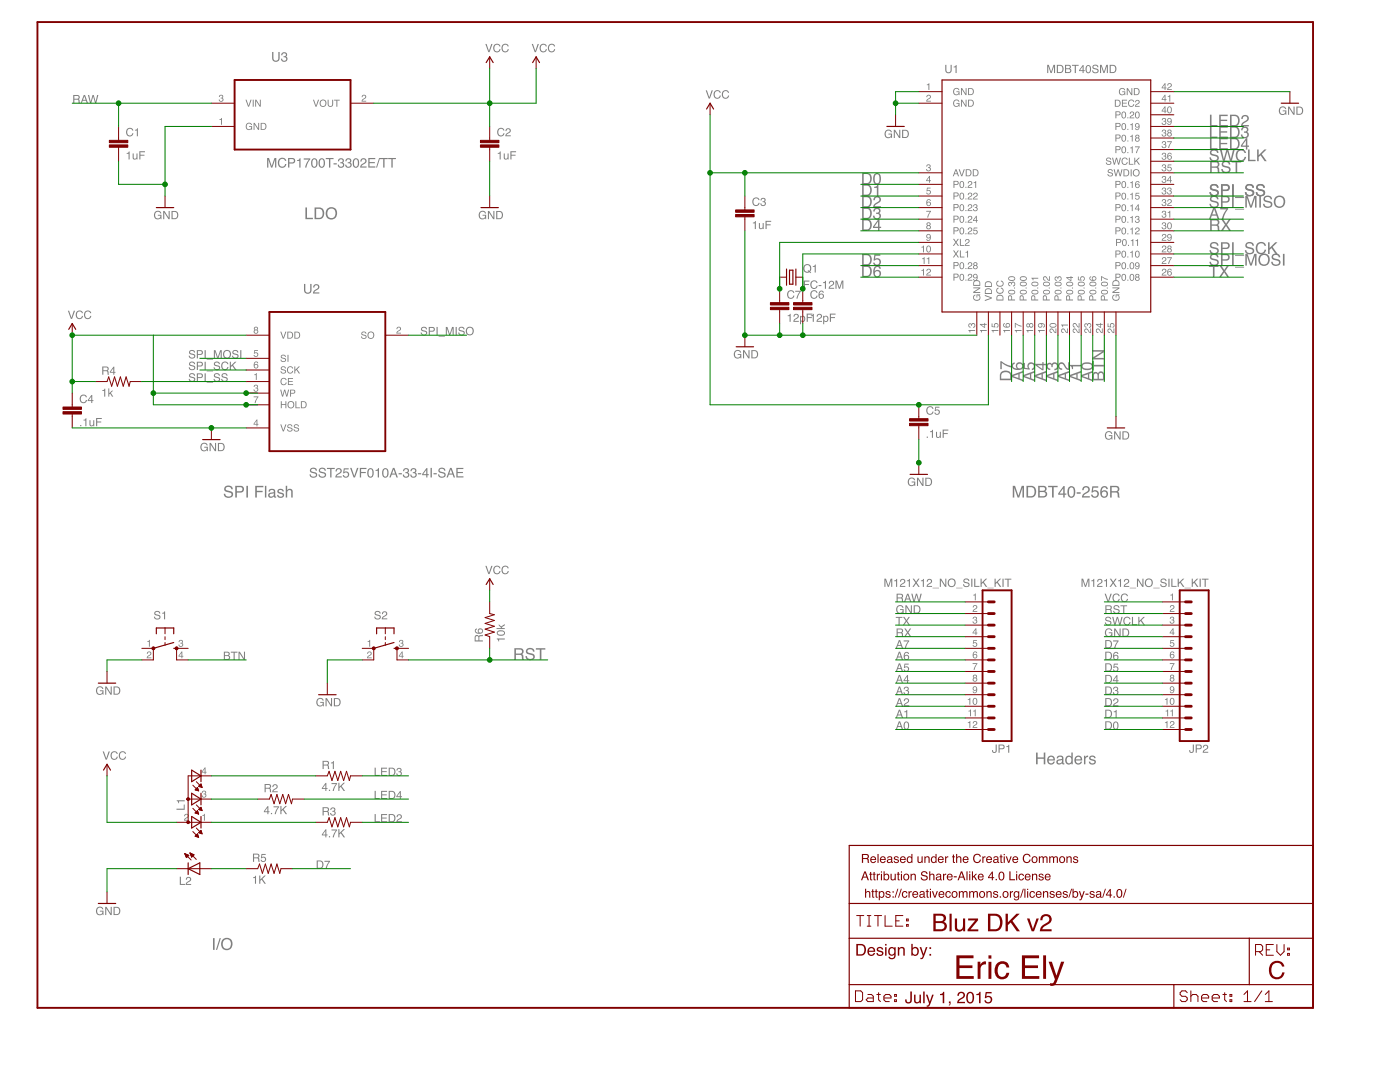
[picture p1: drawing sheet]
<svg xmlns="http://www.w3.org/2000/svg" width="279mm" height="216mm" viewBox="0 0 279 216" stroke-linecap="round" stroke-linejoin="round" font-family="sans-serif">
<g fill="#808080">
<path d="M185 16.9l.5-.3v1.4h-.2v-1h-.3z"/>
<path d="M185 19a.47 .47 0 0 1 .8 .2 .47 .47 0 0 1-.5 .6l-.3 .3h.8v.2h-1l.2-.5a.53 .53 0 0 0 .5-.7h-.3l-.1 .3h-.2z"/>
<path d="M184.9 42.1h.9l-.6 1.3h-.2l.1-.2 .5-1h-.7z"/>
<path d="M185 37.4h.7v.2h-.6v.4a.47 .47 0 0 1 .7 .2 .47 .47 0 0 1-.4 .6 .47 .47 0 0 1-.6-.4h.2a.3 .3 0 0 0 .5 .2 .3 .3 0 0 0 0-.5 .3 .3 0 0 0-.5 .1h-.1z"/>
<path d="M185 32.9a.39 .39 0 0 1 .6-.1 .39 .39 0 0 1 0 .6 .46 .46 0 0 1-.1 .8 .46 .46 0 0 1-.7-.5h.2a.27 .27 0 0 0 .4 .3 .27 .27 0 0 0 0-.5h-.2v-.1a.22 .22 0 0 0 .3-.2 .22 .22 0 0 0-.2-.3l-.4 .3z"/>
<path d="M29.4 127.9l.5-.2v1.3h-.2v-.9h-.3z"/>
<path d="M35.8 127.8a.39 .39 0 0 1 .6-.1 .39 .39 0 0 1-.1 .6 .46 .46 0 0 1-.1 .8 .46 .46 0 0 1-.6-.5h.2a.27 .27 0 0 0 .4 .3 .27 .27 0 0 0 0-.5h-.2v-.1a.22 .22 0 0 0 .3-.2 .22 .22 0 0 0-.2-.3l-.5 .3z"/>
<path d="M29.5 130.1a.47 .47 0 0 1 .7 .2 .47 .47 0 0 1-.5 .6l-.2 .3h.7v.2h-.9l.1-.5a.53 .53 0 0 0 .6-.7h-.4l-.1 .3h-.2z"/>
<path d="M73.4 127.9l.5-.2v1.3h-.2v-.9h-.3z"/>
<path d="M79.8 127.8a.39 .39 0 0 1 .6-.1 .39 .39 0 0 1-.1 .6 .46 .46 0 0 1-.1 .8 .46 .46 0 0 1-.6-.5h.2a.27 .27 0 0 0 .4 .3 .27 .27 0 0 0 0-.5h-.2v-.1a.22 .22 0 0 0 .3-.2 .22 .22 0 0 0-.2-.3l-.5 .3z"/>
<path d="M73.4 130.1a.47 .47 0 0 1 .8 .2 .47 .47 0 0 1-.5 .6l-.3 .3h.8v.2h-1l.2-.5a.53 .53 0 0 0 .5-.7h-.3l-.1 .3h-.2z"/>
<path d="M43.8 19a.39 .39 0 0 1 .6 0 .39 .39 0 0 1 0 .5 .46 .46 0 0 1-.1 .8 .46 .46 0 0 1-.6-.4h.1a.27 .27 0 0 0 .4 .2 .27 .27 0 0 0 0-.4l-.2-.1 .1-.1a.22 .22 0 0 0 .3-.2 .22 .22 0 0 0-.3-.2l-.4 .3z"/>
<path d="M43.8 23.8l.5-.3v1.4h-.2v-1h-.3z"/>
<path d="M72.3 19a.47 .47 0 0 1 .8 .2 .47 .47 0 0 1-.5 .6l-.3 .3h.8v.2h-1l.2-.5a.53 .53 0 0 0 .5-.7h-.3l-.1 .3h-.2z"/>
<path d="M50.8 69.8h.7v.2h-.6l-.1 .4a.47 .47 0 0 1 .7 .2 .47 .47 0 0 1-.3 .6 .47 .47 0 0 1-.6-.4h.2a.3 .3 0 0 0 .4 .2 .3 .3 0 0 0 .1-.5 .3 .3 0 0 0-.5 .1h-.1z"/>
<path d="M50.7 74.7l.5-.2v1.3h-.1v-1h-.4z"/>
<path d="M50.8 76.8a.39 .39 0 0 1 .6 0 .39 .39 0 0 1-.1 .6 .46 .46 0 0 1-.1 .8 .46 .46 0 0 1-.6-.5h.2a.27 .27 0 0 0 .4 .3 .27 .27 0 0 0 0-.5h-.2v-.1a.22 .22 0 0 0 .3-.2 .22 .22 0 0 0-.2-.3l-.5 .3z"/>
<path d="M50.6 79.1h1l-.6 1.3h-.2l.1-.2 .5-.9h-.8z"/>
<path d="M79.3 65.3a.47 .47 0 0 1 .7 .2 .47 .47 0 0 1-.4 .6l-.3 .3h.7v.2h-.9l.2-.5a.53 .53 0 0 0 .5-.7h-.4l-.1 .3h-.2z"/>
<path d="M40.4 157.8a.39 .39 0 0 1 .6 0 .39 .39 0 0 1 0 .6 .46 .46 0 0 1-.1 .8 .46 .46 0 0 1-.7-.5h.2a.27 .27 0 0 0 .4 .3 .27 .27 0 0 0 0-.5h-.2l.1-.2a.22 .22 0 0 0 .3-.1 .22 .22 0 0 0-.3-.3l-.4 .3z"/>
<path d="M40.4 162.7l.5-.3v1.4h-.2v-1h-.3z"/>
<path d="M36.9 162.5a.47 .47 0 0 1 .8 .2 .47 .47 0 0 1-.5 .6l-.3 .3h.8v.2h-1l.2-.5a.53 .53 0 0 0 .5-.7h-.3l-.2 .3h-.1z"/>
<path d="M233.6 118.7l.5-.3v1.4h-.2v-1h-.3z"/>
<path d="M233.6 120.8a.47 .47 0 0 1 .8 .2 .47 .47 0 0 1-.5 .7l-.3 .2h.8v.2h-1l.2-.4a.53 .53 0 0 0 .5-.7l-.3-.1-.1 .3h-.2z"/>
<path d="M233.6 123.1a.39 .39 0 0 1 .6 0 .39 .39 0 0 1 0 .6 .46 .46 0 0 1-.1 .8 .46 .46 0 0 1-.7-.5h.2a.27 .27 0 0 0 .4 .3 .27 .27 0 0 0 0-.5h-.2v-.2a.22 .22 0 0 0 .3-.1 .22 .22 0 0 0-.2-.3l-.4 .3z"/>
<path d="M233.6 127.7h.7v.2h-.6v.3a.47 .47 0 0 1 .7 .3 .47 .47 0 0 1-.4 .6 .47 .47 0 0 1-.6-.4h.2a.3 .3 0 0 0 .5 .1 .3 .3 0 0 0 0-.4 .3 .3 0 0 0-.5 0h-.1z"/>
<path d="M233.5 132.3h.9l-.6 1.4h-.1v-.3l.5-.9h-.7z"/>
<path d="M194.2 118.7l.5-.3v1.4h-.2v-1h-.3z"/>
<path d="M194.3 120.8a.47 .47 0 0 1 .7 .2 .47 .47 0 0 1-.4 .7l-.3 .2h.7v.2h-.9l.2-.4a.53 .53 0 0 0 .5-.7l-.4-.1-.1 .3h-.2z"/>
<path d="M194.3 123.1a.39 .39 0 0 1 .6 0 .39 .39 0 0 1-.1 .6 .46 .46 0 0 1-.1 .8 .46 .46 0 0 1-.6-.5h.2a.27 .27 0 0 0 .4 .3 .27 .27 0 0 0 0-.5h-.2v-.2a.22 .22 0 0 0 .3-.1 .22 .22 0 0 0-.2-.3l-.5 .3z"/>
<path d="M194.3 127.7h.7v.2h-.6l-.1 .3a.47 .47 0 0 1 .7 .3 .47 .47 0 0 1-.3 .6 .47 .47 0 0 1-.6-.4h.2a.3 .3 0 0 0 .4 .1 .3 .3 0 0 0 .1-.4 .3 .3 0 0 0-.5 0h-.1z"/>
<path d="M194.1 132.3h1l-.6 1.4h-.2l.1-.3 .5-.9h-.8z"/>
<path d="M209 12.9h.3l.5 1.4 .4-1.4h.4v1.7h-.2v-1.4l-.5 1.4h-.2l-.5-1.4v1.4h-.2zM211.1 13.1v1.3h.4a.64 .64 0 0 0 .5-.6 .64 .64 0 0 0-.5-.7zM210.9 12.9h.7a.83 .83 0 0 1 .7 .9 .83 .83 0 0 1-.7 .8h-.7zM212.8 13.1v.5h.4a.27 .27 0 0 0 .3-.2 .27 .27 0 0 0-.3-.3zM212.8 13.8v.6l.7-.1-.1-.5zM212.5 12.9h.7a.4 .4 0 0 1 .5 .3 .4 .4 0 0 1-.2 .5 .46 .46 0 0 1 .3 .6 .46 .46 0 0 1-.6 .3h-.7zM213.9 12.9h1.4v.2h-.6v1.5h-.2v-1.5h-.6zM216.1 13.3l-.6 .7h.6zM216.1 13h.2v1h.2v.2h-.2v.4h-.2v-.4h-.7v-.2zM216.8 13.1a.58 .58 0 0 1 .7 0 .58 .58 0 0 1 .2 .7 .6 .6 0 0 1-.5 .8 .6 .6 0 0 1-.6-.8zM217 13.2a.88 .88 0 0 0 .2 1.2 .78 .78 0 0 0 0-1.2zM218.2 13a.64 .64 0 0 1 1 .4h-.2a.38 .38 0 0 0-.4-.3 .38 .38 0 0 0-.4 .4h.1a.7 .7 0 0 1 .9 .9 .7 .7 0 0 1-.8 .2 .7 .7 0 0 1-.4-.6h.2a.43 .43 0 0 0 .4 .4 .43 .43 0 0 0 .4-.4 .77 .77 0 0 1-1-.8zM219.5 12.9h.4l.4 1.4 .5-1.4h.3v1.7h-.2v-1.4l-.5 1.4h-.2l-.5-1.4v1.4h-.2zM221.7 13.1v1.3h.4a.64 .64 0 0 0 .5-.6 .64 .64 0 0 0-.5-.7zM221.5 12.9h.6a.83 .83 0 0 1 .7 .9 .83 .83 0 0 1-.7 .8h-.6z"/>
<path d="M30.9 42.3a.73 .73 0 0 1 1.3 .3h-.2a.59 .59 0 0 0-.9-.2 .59 .59 0 0 0-.1 .9 .52 .52 0 0 0 .6 .3 .52 .52 0 0 0 .4-.6h-.5v-.1h.7v.8h-.1l-.1-.2a.8 .8 0 0 1-1.1 .1 .8 .8 0 0 1-.1-1.1zM32.6 42.1h.2l.9 1.3v-1.3h.2v1.6h-.3l-.8-1.3v1.3h-.2zM34.5 42.3v1.2h.3a.64 .64 0 0 0 .6-.6 .64 .64 0 0 0-.6-.6zM34.2 42.1h.7a.83 .83 0 0 1 .7 .8 .83 .83 0 0 1-.7 .8h-.7z"/>
<path d="M25.3 30.5l.6-.3v1.6h-.2v-1.1h-.4zM26.5 30.6h.2v.9l.2 .2 .3-.2v-.9h.2v1.2h-.2v-.2a.41 .41 0 0 1-.4 .2 .41 .41 0 0 1-.3-.4zM27.8 30.2h1.1v.2h-.9v.5h.8v.2h-.8v.7h-.2z"/>
<path d="M99.3 30.5l.6-.3v1.6h-.2v-1.1h-.4zM100.5 30.6h.2v.9l.3 .2 .3-.2v-.9h.2v1.2h-.2v-.2a.41 .41 0 0 1-.5 .2 .41 .41 0 0 1-.3-.4zM101.9 30.2h1.1v.2h-.9v.5h.8v.2h-.8v.7h-.2z"/>
<path d="M95.8 42.3a.73 .73 0 0 1 1.2 .3h-.2a.59 .59 0 0 0-.9-.2 .59 .59 0 0 0-.1 .9 .52 .52 0 0 0 .6 .3 .52 .52 0 0 0 .4-.6h-.5v-.1h.7v.8h-.1l-.1-.2a.8 .8 0 0 1-1.1 .1 .8 .8 0 0 1-.1-1.1zM97.4 42.1h.2l.9 1.3v-1.3h.2v1.6h-.3l-.8-1.3v1.3h-.2zM99.3 42.3v1.2h.3a.64 .64 0 0 0 .6-.6 .64 .64 0 0 0-.6-.6zM99 42.1h.7a.83 .83 0 0 1 .7 .8 .83 .83 0 0 1-.7 .8h-.7z"/>
<path d="M96.9 8.8h.2l.5 1.4 .4-1.4h.3l-.6 1.6h-.2zM98.6 9a.71 .71 0 0 1 .7-.3 .71 .71 0 0 1 .6 .6h-.2a.56 .56 0 0 0-.8-.3 .56 .56 0 0 0-.2 .8 .5 .5 0 0 0 .5 .5 .5 .5 0 0 0 .5-.5h.2a.76 .76 0 0 1-1 .6 .76 .76 0 0 1-.4-1.1zM100.3 9a.71 .71 0 0 1 .7-.3 .71 .71 0 0 1 .5 .6h-.2a.56 .56 0 0 0-.8-.3 .56 .56 0 0 0-.2 .8 .5 .5 0 0 0 .5 .5 .5 .5 0 0 0 .5-.5h.2a.76 .76 0 0 1-1 .6 .76 .76 0 0 1-.4-1.1z"/>
<path d="M13.5 62h.3l.5 1.4 .4-1.4h.3l-.6 1.6h-.3zM15.3 62.2a.71 .71 0 0 1 .7-.2 .71 .71 0 0 1 .6 .5h-.3a.56 .56 0 0 0-.7-.3 .56 .56 0 0 0-.2 .8 .5 .5 0 0 0 .4 .5 .5 .5 0 0 0 .6-.5h.2a.76 .76 0 0 1-1 .6 .76 .76 0 0 1-.5-1zM17 62.2a.71 .71 0 0 1 .7-.2 .71 .71 0 0 1 .5 .5h-.2a.56 .56 0 0 0-.8-.3 .56 .56 0 0 0-.2 .8 .5 .5 0 0 0 .5 .5 .5 .5 0 0 0 .5-.5h.2a.76 .76 0 0 1-1 .6 .76 .76 0 0 1-.4-1z"/>
<path d="M40.2 88.6a.73 .73 0 0 1 1.3 .3h-.3a.59 .59 0 0 0-.8-.2 .59 .59 0 0 0-.1 .9 .52 .52 0 0 0 .6 .3 .52 .52 0 0 0 .4-.6h-.5v-.2h.7v.9h-.2v-.2a.8 .8 0 0 1-1.1 .1 .8 .8 0 0 1-.1-1.1zM41.8 88.4h.3l.8 1.3v-1.3h.2v1.6h-.2l-.9-1.3v1.3h-.2zM43.7 88.6v1.2h.4a.64 .64 0 0 0 .5-.6 .64 .64 0 0 0-.5-.6zM43.5 88.4h.6a.83 .83 0 0 1 .7 .8 .83 .83 0 0 1-.7 .8h-.6z"/>
<path d="M16 84.8h.2v.2h-.2zM16.7 83.8l.5-.3v1.5h-.2v-1.1h-.3zM17.9 83.9h.2v.8l.2 .2 .3-.2v-.8h.2v1.1h-.2v-.1a.41 .41 0 0 1-.4 .2 .41 .41 0 0 1-.3-.4zM19.2 83.4h1.1v.2h-.9v.5h.8v.2h-.8v.7h-.2z"/>
<path d="M20.4 77.9l.6-.3v1.5h-.2v-1.1h-.4zM21.6 77.5h.2v1l.5-.6h.3l-.5 .5 .5 .7h-.3l-.3-.6-.2 .2v.4h-.2z"/>
<path d="M140.8 18h.3l.5 1.4 .4-1.4h.3l-.6 1.7h-.3zM142.6 18.2a.71 .71 0 0 1 .7-.2 .71 .71 0 0 1 .5 .5h-.2a.56 .56 0 0 0-.7-.2 .56 .56 0 0 0-.3 .7 .5 .5 0 0 0 .5 .5 .5 .5 0 0 0 .5-.4h.3a.76 .76 0 0 1-1 .6 .76 .76 0 0 1-.5-1.1zM144.2 18.2a.71 .71 0 0 1 .8-.2 .71 .71 0 0 1 .5 .5h-.2a.56 .56 0 0 0-.8-.2 .56 .56 0 0 0-.2 .7 .5 .5 0 0 0 .5 .5 .5 .5 0 0 0 .5-.4h.2a.76 .76 0 0 1-1 .6 .76 .76 0 0 1-.4-1.1z"/>
<path d="M176.8 26.1a.73 .73 0 0 1 1.2 .3h-.2a.59 .59 0 0 0-.9-.2 .59 .59 0 0 0-.1 .9 .52 .52 0 0 0 .6 .3 .52 .52 0 0 0 .4-.6h-.5v-.1h.7v.8h-.1l-.1-.2a.8 .8 0 0 1-1.1 .1 .8 .8 0 0 1-.1-1.1zM178.4 25.9h.2l.9 1.3v-1.3h.2v1.6h-.3l-.8-1.3v1.3h-.2zM180.3 26.1v1.2h.4a.64 .64 0 0 0 .5-.6 .64 .64 0 0 0-.5-.6zM180 25.9h.7a.83 .83 0 0 1 .7 .8 .83 .83 0 0 1-.7 .8h-.7z"/>
<path d="M220.7 86.3a.73 .73 0 0 1 1.3 .3h-.2a.59 .59 0 0 0-.9-.2 .59 .59 0 0 0-.1 .8 .52 .52 0 0 0 .6 .3 .52 .52 0 0 0 .4-.5h-.5v-.2h.7v.9h-.1l-.1-.2a.8 .8 0 0 1-1.1 0 .8 .8 0 0 1-.1-1.1zM222.3 86.1h.3l.8 1.3v-1.3h.2v1.6h-.2l-.8-1.3v1.3h-.3zM224.2 86.3v1.2h.4a.64 .64 0 0 0 .5-.6 .64 .64 0 0 0-.5-.6zM224 86.1h.7a.83 .83 0 0 1 .7 .8 .83 .83 0 0 1-.7 .8h-.7z"/>
<path d="M146.7 70.1a.73 .73 0 0 1 1.2 .3h-.2a.59 .59 0 0 0-.9-.2 .59 .59 0 0 0-.1 .8 .52 .52 0 0 0 .6 .3 .52 .52 0 0 0 .4-.5h-.5v-.2h.7v.9h-.1l-.1-.2a.8 .8 0 0 1-1.1 0 .8 .8 0 0 1-.1-1.1zM148.3 69.9h.2l.9 1.3v-1.3h.2v1.6h-.3l-.8-1.3v1.3h-.2zM150.2 70.1v1.2h.4a.64 .64 0 0 0 .5-.6 .64 .64 0 0 0-.5-.6zM149.9 69.9h.7a.83 .83 0 0 1 .7 .8 .83 .83 0 0 1-.7 .8h-.7z"/>
<path d="M255.4 21.5a.73 .73 0 0 1 1.3 .3h-.2a.59 .59 0 0 0-.9-.2 .59 .59 0 0 0-.1 .8 .52 .52 0 0 0 .6 .3 .52 .52 0 0 0 .4-.5h-.5v-.2h.7v.9h-.1l-.1-.2a.8 .8 0 0 1-1.1 0 .8 .8 0 0 1-.1-1.1zM257.1 21.3h.2l.9 1.3v-1.3h.2v1.6h-.3l-.8-1.3v1.3h-.2zM258.9 21.5v1.2h.4a.64 .64 0 0 0 .6-.6 .64 .64 0 0 0-.6-.6zM258.7 21.3h.7a.83 .83 0 0 1 .7 .8 .83 .83 0 0 1-.7 .8h-.7z"/>
<path d="M160.4 56h1.2v.2h-1v.5h.8v.2h-.8v.7h-.2zM161.9 56.2a.71 .71 0 0 1 .7-.3 .71 .71 0 0 1 .6 .6h-.3a.56 .56 0 0 0-.7-.3 .56 .56 0 0 0-.2 .8 .5 .5 0 0 0 .4 .5 .5 .5 0 0 0 .6-.5h.2a.76 .76 0 0 1-1 .6 .76 .76 0 0 1-.5-1zM163.4 56.9h.5v.2h-.5zM164.2 56.3l.6-.3v1.6h-.2v-1.1h-.4zM165.6 56.1a.55 .55 0 0 1 .9 .3 .55 .55 0 0 1-.6 .7l-.3 .3h.9v.2h-1.1l.2-.5 .4-.2a.33 .33 0 0 0 .3-.4 .33 .33 0 0 0-.4-.3 .33 .33 0 0 0-.3 .4h-.2zM166.7 56h.4l.4 1.4 .5-1.4h.3v1.6h-.2v-1.4l-.5 1.4h-.2l-.5-1.4 .1 1.4h-.3z"/>
<path d="M157.2 62.9l.6-.3v1.6h-.2v-1.1h-.4zM158.5 62.7a.55 .55 0 0 1 .9 .3 .55 .55 0 0 1-.5 .7l-.4 .3h.9v.2h-1.1l.2-.5 .4-.2a.33 .33 0 0 0 .3-.4 .33 .33 0 0 0-.4-.3 .33 .33 0 0 0-.2 .4h-.2zM160 63.2a.4 .4 0 0 0-.2 .6 .4 .4 0 0 0 .7 0l-.2-.6zM159.7 63h.1v.2a.57 .57 0 0 1 .9 .4 .57 .57 0 0 1-.8 .6v.5h-.2zM161 62.6h1.1v.2h-.9v.5h.8v.2h-.8v.7h-.2z"/>
<path d="M161.8 62.9l.6-.3v1.6h-.2v-1.1h-.4zM163.2 62.7a.55 .55 0 0 1 .8 .3 .55 .55 0 0 1-.5 .7l-.3 .3h.8v.2h-1l.1-.5 .4-.2a.33 .33 0 0 0 .4-.4 .33 .33 0 0 0-.4-.3 .33 .33 0 0 0-.3 .4h-.2zM164.6 63.2a.4 .4 0 0 0-.1 .6 .4 .4 0 0 0 .6 0l-.1-.6zM164.3 63h.2v.2a.57 .57 0 0 1 .9 .4 .57 .57 0 0 1-.9 .6v.5h-.2zM165.6 62.6h1.2v.2h-1v.5h.8v.2h-.8v.7h-.2z"/>
<path d="M64.9 156.5l-.5 .8h.5zM65 156.2h.1v1.1h.3v.1h-.3v.4h-.2v-.4h-.7v-.2zM65.6 157.6h.3v.2h-.3zM66.2 156.3h1.1l-.7 1.5h-.2l.1-.3 .5-1h-.8zM67.5 156.2h.2v.8l.8-.8h.3l-.6 .6 .7 1h-.3l-.6-.8-.3 .3v.5h-.2z"/>
<path d="M53.4 161.2l-.6 .7h.6zM53.4 160.9h.2v1h.2v.2h-.2v.4h-.2v-.4h-.7v-.2zM54.1 162.2h.2v.3h-.2zM54.6 160.9h1.1l-.7 1.6h-.2l.1-.3 .6-1.1h-.9zM56 160.8h.2v.8l.8-.8h.3l-.7 .7 .7 1h-.3l-.6-.9-.2 .3v.6h-.2z"/>
<path d="M64.9 165.8l-.5 .7h.5zM65 165.5h.1v1h.3v.2h-.3v.4h-.2v-.4h-.7v-.2zM65.6 166.8h.3v.3h-.3zM66.2 165.5h1.1l-.7 1.6h-.2l.1-.3 .5-1.1h-.8zM67.5 165.4h.2v.8l.8-.8h.3l-.6 .7 .7 1h-.3l-.6-.8-.3 .2v.6h-.2z"/>
<path d="M50.5 175.1l.6-.3v1.5h-.2v-1.1h-.4zM51.7 174.7h.2v.8l.8-.8h.4l-.7 .7 .7 .9h-.3l-.6-.8-.3 .3v.5h-.2z"/>
<path d="M20.5 149.9h.2l.5 1.4 .5-1.4h.2l-.6 1.7h-.2zM22.2 150.1a.71 .71 0 0 1 .8-.2 .71 .71 0 0 1 .5 .5h-.2a.56 .56 0 0 0-.8-.2 .56 .56 0 0 0-.2 .8 .5 .5 0 0 0 .5 .4 .5 .5 0 0 0 .5-.4h.2a.76 .76 0 0 1-1 .6 .76 .76 0 0 1-.4-1.1zM23.9 150.1a.71 .71 0 0 1 .7-.2 .71 .71 0 0 1 .5 .5h-.2a.56 .56 0 0 0-.7-.2 .56 .56 0 0 0-.3 .8 .5 .5 0 0 0 .5 .4 .5 .5 0 0 0 .5-.4h.3a.76 .76 0 0 1-1 .6 .76 .76 0 0 1-.5-1.1z"/>
<path d="M19.4 181.1a.73 .73 0 0 1 1.2 .3h-.2a.59 .59 0 0 0-.9-.2 .59 .59 0 0 0-.1 .9 .52 .52 0 0 0 .6 .3 .52 .52 0 0 0 .4-.5h-.5v-.2h.8v.9h-.2v-.2a.8 .8 0 0 1-1.2 0 .8 .8 0 0 1 0-1.1zM21 181h.3l.8 1.3v-1.3h.2v1.6h-.3l-.8-1.3v1.3h-.2zM22.9 181.1v1.3h.4a.64 .64 0 0 0 .5-.6 .64 .64 0 0 0-.5-.7zM22.7 181h.6a.83 .83 0 0 1 .7 .8 .83 .83 0 0 1-.7 .8h-.6z"/>
<path d="M19.4 137.2a.73 .73 0 0 1 1.2 .3h-.2a.59 .59 0 0 0-.9-.2 .59 .59 0 0 0-.1 .9 .52 .52 0 0 0 .6 .3 .52 .52 0 0 0 .4-.6h-.5v-.2h.8v.9h-.2v-.2a.8 .8 0 0 1-1.2 .1 .8 .8 0 0 1 0-1.1zM21 137h.3l.8 1.3v-1.3h.2v1.6h-.3l-.8-1.3v1.3h-.2zM22.9 137.2v1.2h.4a.64 .64 0 0 0 .5-.6 .64 .64 0 0 0-.5-.6zM22.7 137h.6a.83 .83 0 0 1 .7 .8 .83 .83 0 0 1-.7 .8h-.6z"/>
<path d="M63.4 139.5a.73 .73 0 0 1 1.2 .3h-.2a.59 .59 0 0 0-.9-.2 .59 .59 0 0 0-.1 .9 .52 .52 0 0 0 .6 .3 .52 .52 0 0 0 .4-.6h-.5v-.1h.7v.8h-.1l-.1-.2a.8 .8 0 0 1-1.1 .1 .8 .8 0 0 1-.1-1.1zM65 139.3h.2l.9 1.3v-1.3h.2v1.6h-.3l-.8-1.3v1.3h-.2zM66.9 139.5v1.2h.3a.64 .64 0 0 0 .6-.6 .64 .64 0 0 0-.6-.6zM66.6 139.3h.7a.83 .83 0 0 1 .7 .8 .83 .83 0 0 1-.7 .8h-.7z"/>
<path d="M99.1 127.4h1.6v.2h-1.1v.4h-.1zM99.3 126a.97 .97 0 0 1 1.5 .3 .89 .89 0 0 1-.8 .6 .89 .89 0 0 1-.9-.6zM99.4 126.1a.66 .66 0 0 0 .4 .6 .66 .66 0 0 0 .7-.2 .57 .57 0 0 0-.3-.6 .57 .57 0 0 0-.6 .1zM99.5 124.6l.5 .4 .7-.5v.3l-.6 .4 .2 .1h.4v.2h-1.6v-.2h1l-.6-.5z"/>
<path d="M96.9 112.9h.2l.5 1.4 .4-1.4h.3l-.6 1.7h-.2zM98.6 113.1a.71 .71 0 0 1 .7-.2 .71 .71 0 0 1 .6 .5h-.2a.56 .56 0 0 0-.8-.3 .56 .56 0 0 0-.2 .8 .5 .5 0 0 0 .5 .5 .5 .5 0 0 0 .5-.5h.2a.76 .76 0 0 1-1 .7 .76 .76 0 0 1-.4-1.1zM100.3 113.1a.71 .71 0 0 1 .7-.2 .71 .71 0 0 1 .5 .5h-.2a.56 .56 0 0 0-.8-.3 .56 .56 0 0 0-.2 .8 .5 .5 0 0 0 .5 .5 .5 .5 0 0 0 .5-.5h.2a.76 .76 0 0 1-1 .7 .76 .76 0 0 1-.4-1.1z"/>
<path d="M53.3 31.5h.4l.5 1.6 .6-1.6h.3v1.9h-.2v-1.6l-.5 1.6h-.3l-.6-1.6 .1 1.6h-.3zM55.7 31.8a.83 .83 0 0 1 .8-.3 .83 .83 0 0 1 .6 .6h-.2a.65 .65 0 0 0-.9-.3 .65 .65 0 0 0-.3 .9 .58 .58 0 0 0 .6 .6 .58 .58 0 0 0 .6-.6h.2a.89 .89 0 0 1-1.1 .7 .89 .89 0 0 1-.5-1.2zM57.5 31.5h.8a.55 .55 0 0 1 .6 .6 .55 .55 0 0 1-.6 .5h-.6v.8h-.2zM57.7 31.7v.7h.6a.34 .34 0 0 0 .4-.3 .34 .34 0 0 0-.4-.4zM59.3 31.9l.7-.3v1.8h-.3v-1.3h-.4zM60.6 31.6h1.3l-.8 1.8h-.2l.1-.5 .6-1.1h-1zM62.3 31.8a.67 .67 0 0 1 .8-.1 .67 .67 0 0 1 .3 .8 .68 .68 0 0 1-.3 .8 .68 .68 0 0 1-.9-.1l-.1-.9zM62.6 31.8a.98 .98 0 0 0 .1 1.5 .91 .91 0 0 0 0-1.5zM63.8 31.8a.67 .67 0 0 1 .8-.1 .67 .67 0 0 1 .3 .8 .68 .68 0 0 1-.3 .8 .68 .68 0 0 1-.9-.1l-.1-.9zM64 31.8a.98 .98 0 0 0 .2 1.5 .91 .91 0 0 0 0-1.5zM65 31.5h1.6v.3h-.7v1.6h-.2v-1.6h-.7zM66.6 32.6h.6v.2h-.6zM67.7 31.7a.53 .53 0 0 1 .7 0 .53 .53 0 0 1 0 .7 .62 .62 0 0 1-.1 1.1 .62 .62 0 0 1-.9-.6h.2a.38 .38 0 0 0 .6 .4 .38 .38 0 0 0 0-.7h-.3v-.2a.31 .31 0 0 0 .5-.3 .31 .31 0 0 0-.3-.3l-.4 .1v.3h-.2zM69.1 31.7a.53 .53 0 0 1 .8 0 .53 .53 0 0 1 0 .7 .62 .62 0 0 1-.2 1.1 .62 .62 0 0 1-.8-.6h.2a.38 .38 0 0 0 .6 .4 .38 .38 0 0 0 0-.7h-.3v-.2a.31 .31 0 0 0 .4-.3 .31 .31 0 0 0-.3-.3l-.3 .1v.3h-.3zM70.6 31.8a.67 .67 0 0 1 .8-.1 .67 .67 0 0 1 .3 .8 .68 .68 0 0 1-.3 .8 .68 .68 0 0 1-.9-.1l-.1-.9zM70.9 31.8a.98 .98 0 0 0 .1 1.5 .91 .91 0 0 0 0-1.5zM72.1 31.7a.61 .61 0 0 1 1 .2 .61 .61 0 0 1-.4 .8l-.6 .5h1.1v.2h-1.3a1.29 1.29 0 0 1 .9-1l.1-.1a.38 .38 0 0 0-.4-.5 .38 .38 0 0 0-.3 .4h-.3zM73.5 31.5h1.4v.3h-1.1v.5h1v.3h-1v.6h1.1v.2h-1.4zM75.7 31.5h.2l-.7 1.9h-.1zM75.8 31.5h1.6v.3h-.7v1.6h-.2v-1.6h-.7zM77.5 31.5h1.5v.3h-.6v1.6h-.3v-1.6h-.6z"/>
<path d="M150.3 44.4l.5-.3v1.6h-.2v-1.1h-.3zM151.5 44.5h.2v.9l.2 .2 .3-.2v-.9h.2v1.2h-.2v-.2a.41 .41 0 0 1-.4 .2 .41 .41 0 0 1-.3-.4zM152.8 44.1h1.1v.2h-.9v.5h.8v.2h-.8v.7h-.2z"/>
<path d="M184.9 87.1h.3v.3h-.3zM185.6 86.1l.6-.3v1.6h-.2v-1.2h-.4zM186.8 86.2h.2v.8l.2 .2 .3-.2 .1-.8h.2v1.2h-.2v-.2a.41 .41 0 0 1-.5 .2 .41 .41 0 0 1-.3-.4zM188.1 85.7h1.2v.2h-1v.5h.9v.2h-.9v.8h-.2z"/>
<path d="M181.4 95.5a.73 .73 0 0 1 1.2 .3h-.2a.59 .59 0 0 0-.9-.2 .59 .59 0 0 0-.1 .9 .52 .52 0 0 0 .6 .3 .52 .52 0 0 0 .5-.5h-.6v-.2h.8v.9h-.2v-.2a.8 .8 0 0 1-1.1 0 .8 .8 0 0 1-.1-1.1zM183 95.3h.3l.8 1.4v-1.4h.2v1.7h-.2l-.9-1.4v1.4h-.2zM184.9 95.5v1.3h.4a.64 .64 0 0 0 .5-.7 .64 .64 0 0 0-.5-.6zM184.7 95.3h.6a.83 .83 0 0 1 .7 .8 .83 .83 0 0 1-.7 .9h-.6z"/>
<path d="M106.1 8.8h.3l.4 1.4 .5-1.4h.3l-.6 1.6h-.3zM107.9 9a.71 .71 0 0 1 .7-.3 .71 .71 0 0 1 .5 .6h-.2a.56 .56 0 0 0-.8-.3 .56 .56 0 0 0-.2 .8 .5 .5 0 0 0 .5 .5 .5 .5 0 0 0 .5-.5h.2a.76 .76 0 0 1-.9 .6 .76 .76 0 0 1-.5-1.1zM109.5 9a.71 .71 0 0 1 .7-.3 .71 .71 0 0 1 .6 .6h-.2a.56 .56 0 0 0-.8-.3 .56 .56 0 0 0-.2 .8 .5 .5 0 0 0 .5 .5 .5 .5 0 0 0 .5-.5h.2a.76 .76 0 0 1-1 .6 .76 .76 0 0 1-.4-1.1z"/>
<path d="M62 93.5a.75 .75 0 0 1 1.2 .4h-.2a.44 .44 0 0 0-.5-.4 .44 .44 0 0 0-.4 .5l.1 .1a.99 .99 0 0 1 1.1 .6 .78 .78 0 0 1-.8 .6 .78 .78 0 0 1-.7-.6h.2a.5 .5 0 0 0 .5 .4 .5 .5 0 0 0 .5-.5l-.4-.2a.59 .59 0 0 1-.7-.2 .59 .59 0 0 1 .1-.7zM63.8 93.5a.75 .75 0 0 1 1.2 .4h-.2a.44 .44 0 0 0-.5-.4 .44 .44 0 0 0-.4 .5l.1 .1a.99 .99 0 0 1 1.1 .6 .78 .78 0 0 1-.8 .6 .78 .78 0 0 1-.7-.6h.2a.5 .5 0 0 0 .5 .4 .5 .5 0 0 0 .5-.5l-.4-.2a.59 .59 0 0 1-.7-.2 .59 .59 0 0 1 .1-.7zM65.3 93.4h1.5v.2h-.6v1.7h-.3v-1.7h-.6zM67.2 93.5a.61 .61 0 0 1 .9 .2 .61 .61 0 0 1-.4 .9l-.5 .5h1v.2h-1.3a1.29 1.29 0 0 1 .9-1.1l.1-.1a.38 .38 0 0 0-.3-.5 .38 .38 0 0 0-.4 .5h-.2zM68.6 93.4h1v.3h-.8l-.1 .5a.65 .65 0 0 1 .9 .3 .65 .65 0 0 1-.4 .9 .65 .65 0 0 1-.8-.6h.2a.41 .41 0 0 0 .7 .2 .41 .41 0 0 0 0-.6 .41 .41 0 0 0-.6 .1l-.2-.1zM69.9 93.4h.3l.5 1.6 .5-1.6h.3l-.7 1.9h-.2zM71.8 93.4h1.3v.2h-1v.6h.9v.2h-.9v.9h-.3zM73.5 93.6a.67 .67 0 0 1 .8-.1 .67 .67 0 0 1 .3 .8 .68 .68 0 0 1-.3 .9 .68 .68 0 0 1-.9-.2l-.1-.8zM73.8 93.7a.98 .98 0 0 0 .1 1.4 .91 .91 0 0 0 0-1.5zM74.9 93.8l.7-.4v1.9h-.2v-1.3h-.5zM76.5 93.6a.67 .67 0 0 1 .8-.1 .67 .67 0 0 1 .2 .8 .68 .68 0 0 1-.2 .9 .68 .68 0 0 1-.9-.2l-.1-.8zM76.7 93.7a.98 .98 0 0 0 .2 1.4 .91 .91 0 0 0 0-1.5zM78.6 93.6l-.4 .9h.6zM78.4 93.4h.3l.7 1.9h-.3l-.2-.6h-.7l-.2 .6h-.3zM79.5 94.4h.7v.3h-.7zM80.6 93.5a.53 .53 0 0 1 .8 0 .53 .53 0 0 1 0 .8 .62 .62 0 0 1-.2 1 .62 .62 0 0 1-.8-.6h.2a.38 .38 0 0 0 .6 .4 .38 .38 0 0 0 0-.7h-.3v-.2a.31 .31 0 0 0 .4-.2 .31 .31 0 0 0-.3-.4l-.3 .2v.2h-.3zM82.1 93.5a.53 .53 0 0 1 .8 0 .53 .53 0 0 1 0 .8 .62 .62 0 0 1-.2 1 .62 .62 0 0 1-.8-.6h.2a.38 .38 0 0 0 .6 .4 .38 .38 0 0 0 0-.7h-.3v-.2a.31 .31 0 0 0 .4-.2 .31 .31 0 0 0-.3-.4l-.3 .2v.2h-.3zM83.4 94.4h.7v.3h-.7zM85.1 93.8l-.6 .8h.6zM85.1 93.4h.2v1.2h.3v.2h-.3v.5h-.2v-.5h-.9v-.2zM85.9 93.4h.3v1.9h-.3zM86.5 94.4h.7v.3h-.7zM87.7 93.5a.75 .75 0 0 1 1.2 .4h-.3a.44 .44 0 0 0-.4-.4 .44 .44 0 0 0-.4 .5v.1a.99 .99 0 0 1 1.1 .6 .78 .78 0 0 1-.8 .6 .78 .78 0 0 1-.7-.6h.3a.5 .5 0 0 0 .5 .4 .5 .5 0 0 0 .5-.5l-.4-.2a.59 .59 0 0 1-.7-.2 .59 .59 0 0 1 .1-.7zM90 93.6l-.3 .9h.6zM89.8 93.4h.3l.7 1.9h-.3l-.2-.6h-.7l-.2 .6h-.3zM91.1 93.4h1.4v.2h-1.2v.6h1.1v.2h-1.1v.6h1.2v.3h-1.4z"/>
<path d="M215.8 115.5h.4l.4 1.4 .5-1.4h.3v1.6h-.2v-1.4l-.5 1.4h-.2l-.5-1.4 .1 1.4h-.3zM217.8 115.8l.6-.3v1.6h-.2v-1.1h-.4zM219.1 115.6a.55 .55 0 0 1 .9 .3 .55 .55 0 0 1-.5 .7l-.4 .3h.9v.2h-1.1l.2-.5 .4-.3a.33 .33 0 0 0 .3-.3 .33 .33 0 0 0-.4-.3 .33 .33 0 0 0-.2 .4h-.2zM220.3 115.8l.6-.3v1.6h-.2v-1.1h-.4zM221.5 115.5h.3l.4 .6 .4-.6h.3l-.6 .8 .6 .8h-.3l-.4-.7-.5 .7h-.3l.6-.8zM223.1 115.8l.6-.3v1.6h-.2v-1.1h-.4zM224.5 115.6a.55 .55 0 0 1 .9 .3 .55 .55 0 0 1-.6 .7l-.3 .3h.9v.2h-1.1l.2-.5 .3-.3a.33 .33 0 0 0 .4-.3 .33 .33 0 0 0-.4-.3 .33 .33 0 0 0-.3 .4h-.2zM225.5 117.3h1.2v.1h-1.2zM226.9 115.5h.3l.8 1.3v-1.3h.2v1.6h-.2l-.9-1.3v1.3h-.2zM228.5 116.3a.85 .85 0 0 1 1.7 0 .85 .85 0 0 1-1.7 0zM228.7 116.3a.63 .63 0 0 0 1.2 0 .63 .63 0 0 0-1.2 0zM230.2 117.3h1.2v.1h-1.2zM231.7 115.6a.64 .64 0 0 1 1.1 .3h-.2a.38 .38 0 0 0-.4-.3 .38 .38 0 0 0-.4 .4l.1 .1a.7 .7 0 0 1 .9 .8 .7 .7 0 0 1-.8 .2 .7 .7 0 0 1-.5-.5h.2a.43 .43 0 0 0 .5 .4 .43 .43 0 0 0 .4-.4l-.1-.1a.77 .77 0 0 1-.9-.8zM233.2 115.5h.2v1.6h-.2zM233.8 115.5h.2v1.4h.8v.2h-1zM235 115.5h.3v.8l.8-.8h.3l-.7 .6 .7 1h-.3l-.6-.8-.2 .2v.6h-.3zM236.4 117.3h1.3v.1h-1.3zM237.8 115.5h.2v.8l.8-.8h.4l-.7 .6 .7 1h-.3l-.6-.8-.3 .2v.6h-.2zM239.4 115.5h.2v1.6h-.2zM239.9 115.5h1.3v.2h-.6v1.4h-.2v-1.4h-.5z"/>
<path d="M176.5 115.5h.3l.5 1.4 .5-1.4h.3v1.6h-.2v-1.4l-.5 1.4h-.2l-.5-1.4v1.4h-.2zM178.5 115.8l.5-.3v1.6h-.2v-1.1h-.3zM179.8 115.6a.55 .55 0 0 1 .9 .3 .55 .55 0 0 1-.6 .7l-.3 .3h.9v.2h-1.1l.2-.5 .4-.3a.33 .33 0 0 0 .3-.3 .33 .33 0 0 0-.4-.3 .33 .33 0 0 0-.3 .4h-.2zM181 115.8l.6-.3v1.6h-.2v-1.1h-.4zM182.1 115.5h.3l.4 .6 .4-.6h.3l-.5 .8 .5 .8h-.2l-.5-.7-.4 .7h-.3l.6-.8zM183.8 115.8l.6-.3v1.6h-.2v-1.1h-.4zM185.1 115.6a.55 .55 0 0 1 .9 .3 .55 .55 0 0 1-.5 .7l-.4 .3h.9v.2h-1.1l.2-.5 .4-.3a.33 .33 0 0 0 .3-.3 .33 .33 0 0 0-.4-.3 .33 .33 0 0 0-.2 .4h-.2zM186.1 117.3h1.3v.1h-1.3zM187.6 115.5h.2l.9 1.3v-1.3h.2v1.6h-.3l-.8-1.3v1.3h-.2zM189.1 116.3a.85 .85 0 0 1 1.7 0 .85 .85 0 0 1-1.7 0zM189.3 116.3a.65 .65 0 0 0 1.3 0 .65 .65 0 0 0-1.3 0zM190.8 117.3h1.3v.1h-1.3zM192.4 115.6a.64 .64 0 0 1 1.1 .3h-.3a.38 .38 0 0 0-.4-.3 .38 .38 0 0 0-.3 .4l.1 .1a.7 .7 0 0 1 .8 .8 .7 .7 0 0 1-.7 .2 .7 .7 0 0 1-.5-.5h.2a.43 .43 0 0 0 .4 .4 .43 .43 0 0 0 .5-.4l-.1-.1a.77 .77 0 0 1-.9-.8zM193.8 115.5h.3v1.6h-.3zM194.4 115.5h.2v1.4h.9v.2h-1.1zM195.7 115.5h.2v.8l.8-.8h.3l-.7 .6 .7 1h-.3l-.5-.8-.3 .2v.6h-.2zM197 117.3h1.3v.1h-1.3zM198.5 115.5h.2v.8l.8-.8h.3l-.7 .6 .7 1h-.3l-.5-.8-.3 .2v.6h-.2zM200.1 115.5h.2v1.6h-.2zM200.5 115.5h1.3v.2h-.5v1.4h-.2v-1.4h-.6z"/>
<path d="M61 41.4h.3v2.1h1.2v.2h-1.5zM63.1 41.7v1.8h.6a.92 .92 0 0 0 .7-.9 .92 .92 0 0 0-.7-.9zM62.8 41.4h.9a1.19 1.19 0 0 1 1 1.2 1.19 1.19 0 0 1-1 1.1h-.9zM65.4 41.6a1.2 1.2 0 0 1 1.6 .2 1.2 1.2 0 0 1-.1 1.6 1.2 1.2 0 0 1-1.6 0l-.3-.8 .1-.6zM65.6 41.9a.94 .94 0 0 0-.2 1.2 .94 .94 0 0 0 1.2 .3 .93 .93 0 0 0 .3-1.3 .93 .93 0 0 0-1.3-.2z"/>
<path d="M45 97.1a.92 .92 0 0 1 1.5 .5h-.3a.54 .54 0 0 0-.6-.4 .54 .54 0 0 0-.5 .5l.2 .1a1.12 1.12 0 0 1 1.2 .8 .95 .95 0 0 1-1 .7 .95 .95 0 0 1-.8-.8h.3a.62 .62 0 0 0 .6 .6 .62 .62 0 0 0 .6-.6l-.3-.2a.96 .96 0 0 1-1.1-.9zM47 96.9h1a.68 .68 0 0 1 .7 .7 .68 .68 0 0 1-.7 .7h-.7v1h-.3zM47.3 97.2v.8h.6a.41 .41 0 0 0 .5-.4 .41 .41 0 0 0-.5-.4zM49.2 96.9h.3v2.4h-.3zM50.9 96.9h1.7v.3h-1.3v.7h1.1v.3h-1.1v1.1h-.4zM52.9 96.9h.3v2.4h-.3zM53.8 98.7a.41 .41 0 0 0 .6 .4 .41 .41 0 0 0 .2-.7zM53.7 97.8a.76 .76 0 0 1 1.2 .2v1l.2 .1v.2h-.3l-.1-.2a.56 .56 0 0 1-.9 .2 .56 .56 0 0 1 0-.9l.8-.2a.39 .39 0 0 0-.3-.4 .39 .39 0 0 0-.4 .3h-.3zM55.5 97.7a.69 .69 0 0 1 1.1 .4h-.2a.36 .36 0 0 0-.4-.3 .36 .36 0 0 0-.3 .3v.1a.85 .85 0 0 1 1 .7 .74 .74 0 0 1-.8 .4 .74 .74 0 0 1-.6-.6h.3a.41 .41 0 0 0 .4 .4 .41 .41 0 0 0 .4-.4h-.1a.86 .86 0 0 1-.9-.8zM57 96.9h.3v.9a.6 .6 0 0 1 .7-.2 .6 .6 0 0 1 .4 .6v1.1h-.3v-1.1a.42 .42 0 0 0-.5-.4 .42 .42 0 0 0-.3 .6v.9h-.3z"/>
<path d="M42.5 187.2h.3v2.3h-.3zM43.8 187.2h.3l-.8 2.3h-.2zM44.5 187.4a1.2 1.2 0 0 1 1.6 .2 1.2 1.2 0 0 1-.1 1.6 1.2 1.2 0 0 1-1.6 0l-.3-.8 .1-.6zM44.7 187.7a.94 .94 0 0 0-.1 1.2 .94 .94 0 0 0 1.1 .3 .93 .93 0 0 0 .3-1.3 .93 .93 0 0 0-1.3-.2z"/>
<path d="M206.8 150.2h.3v.9h1.2v-.9h.3v2.3h-.3v-1.1h-1.2v1.1h-.3zM209.2 151a.78 .78 0 0 1 1-.1 .78 .78 0 0 1 .3 .8h-1.2a.49 .49 0 0 0 .3 .6 .49 .49 0 0 0 .6-.3h.3a.83 .83 0 0 1-1.2 .5 .83 .83 0 0 1-.2-1.3zM209.4 151.2l-.1 .3h.9l-.3-.5zM211.1 151.9a.41 .41 0 0 0 .6 .4 .41 .41 0 0 0 .2-.6zM211 151a.76 .76 0 0 1 1.2 .2v1.1h.2v.2h-.3l-.1-.2a.56 .56 0 0 1-.9 .2 .56 .56 0 0 1 0-.9l.8-.2a.39 .39 0 0 0-.3-.4 .39 .39 0 0 0-.4 .3h-.3zM213 151.2a.59 .59 0 0 0-.1 .8 .59 .59 0 0 0 .8 .1 .59 .59 0 0 0 .1-.8 .59 .59 0 0 0-.8-.1zM212.9 150.9l.6-.1 .3 .2v-.8h.3v2.3h-.3v-.2a.74 .74 0 0 1-1 .1 .74 .74 0 0 1-.2-.9zM214.6 151a.78 .78 0 0 1 1-.1 .78 .78 0 0 1 .4 .8h-1.3a.49 .49 0 0 0 .4 .6 .49 .49 0 0 0 .6-.3h.2a.83 .83 0 0 1-1.1 .5 .83 .83 0 0 1-.3-1.3zM214.9 151.2l-.2 .3h1l-.3-.5zM216.3 150.8h.3v.3l.3-.3h.3v.3a.46 .46 0 0 0-.6 .4v1h-.3zM217.5 150.9a.69 .69 0 0 1 1.2 .4h-.3a.36 .36 0 0 0-.4-.3 .36 .36 0 0 0-.3 .3l.1 .1a.85 .85 0 0 1 .9 .8 .74 .74 0 0 1-.8 .4 .74 .74 0 0 1-.6-.6h.3a.41 .41 0 0 0 .4 .3 .41 .41 0 0 0 .4-.4h-.1a.86 .86 0 0 1-.9-.8z"/>
<path d="M202.1 96.9h.5l.6 2 .7-2h.5v2.4h-.3v-2l-.7 2h-.3l-.7-2v2h-.3zM205.2 97.2v1.8h.5a.92 .92 0 0 0 .8-.9 .92 .92 0 0 0-.8-.9zM204.9 96.9h.9a1.19 1.19 0 0 1 1 1.2 1.19 1.19 0 0 1-1 1.2h-.9zM207.5 97.2v.7h.6a.38 .38 0 0 0 .5-.3 .38 .38 0 0 0-.5-.4zM207.5 98.2v.8h.7a.42 .42 0 0 0 .5-.4 .42 .42 0 0 0-.6-.4zM207.2 96.9h1a.58 .58 0 0 1 .6 .4 .58 .58 0 0 1-.2 .7 .66 .66 0 0 1 .4 .8 .66 .66 0 0 1-.8 .5h-1zM209.2 96.9h1.9v.3h-.8v2.1h-.3v-2.1h-.8zM212.2 97.4l-.7 1.1h.7zM212.2 97h.3v1.5h.3v.2h-.3v.6h-.3v-.6h-1v-.3zM213.3 97.2a.82 .82 0 0 1 1 0 .82 .82 0 0 1 .3 .9 .83 .83 0 0 1-.3 1.1 .83 .83 0 0 1-1.1-.2l-.2-1.1zM213.5 97.4a1.22 1.22 0 0 0 .3 1.7 1.2 1.2 0 0 0 .3-1.7l-.3-.1zM214.9 98.2h.8v.3h-.8zM216.2 97.1a.75 .75 0 0 1 1.2 .2 .75 .75 0 0 1-.5 1.1l-.7 .6h1.3v.3h-1.6a1.28 1.28 0 0 1 1-1.2 .46 .46 0 0 0 .2-.6 .46 .46 0 0 0-.5-.2 .46 .46 0 0 0-.3 .5h-.3zM218 97h1.2v.3h-1l-.1 .6a.78 .78 0 0 1 1.1 .4 .78 .78 0 0 1-.5 1.1 .78 .78 0 0 1-1-.7h.3a.51 .51 0 0 0 .8 .2 .51 .51 0 0 0 .1-.7 .51 .51 0 0 0-.8 .1h-.3zM220 97.1a.67 .67 0 0 1 .7-.1 .67 .67 0 0 1 .4 .6h-.3a.47 .47 0 0 0-.6-.3 .47 .47 0 0 0-.3 .5v.3a.75 .75 0 0 1 1.1 .1 .75 .75 0 0 1-.3 1.1 .75 .75 0 0 1-1-.4l-.1-1.1zM219.9 98.6a.5 .5 0 0 0 1 0 .5 .5 0 0 0-1 0zM221.9 97.2v.8h.7a.4 .4 0 0 0 .5-.4 .4 .4 0 0 0-.5-.4zM221.5 96.9h1.1a.64 .64 0 0 1 .8 .4 .64 .64 0 0 1-.3 .8l.2 .3 .2 .9h-.4l-.1-.9-.4-.1h-.7v1h-.4z"/>
<path d="M190.4 17.7a.62 .62 0 0 1 1.1 .3h-.2a.5 .5 0 0 0-.8-.1 .5 .5 0 0 0 .1 .8 .5 .5 0 0 0 .7-.1v-.2h-.4v-.2h.6v.8l-.2-.2a.7 .7 0 0 1-1 0 .7 .7 0 0 1 .1-1.1zM191.8 17.6h.2l.7 1.1v-1.1h.2v1.4h-.2l-.7-1.2v1.2h-.2zM193.4 17.7v1.1h.3a.55 .55 0 0 0 .5-.5 .55 .55 0 0 0-.5-.6zM193.2 17.6h.6a.71 .71 0 0 1 .6 .7 .71 .71 0 0 1-.6 .7h-.6z"/>
<path d="M190.4 20.1a.62 .62 0 0 1 1.1 .2h-.2a.5 .5 0 0 0-.8-.1 .5 .5 0 0 0 .1 .8 .5 .5 0 0 0 .7-.1v-.2h-.4v-.2h.6v.8l-.2-.2a.7 .7 0 0 1-1 0 .7 .7 0 0 1 .1-1zM191.8 19.9h.2l.7 1.1v-1.1h.2v1.4h-.2l-.7-1.1v1.1h-.2zM193.4 20.1v1h.3a.55 .55 0 0 0 .5-.5 .55 .55 0 0 0-.5-.5zM193.2 19.9h.6a.71 .71 0 0 1 .6 .7 .71 .71 0 0 1-.6 .7h-.6z"/>
<path d="M190.3 54.6h.6a.4 .4 0 0 1 .4 .4 .4 .4 0 0 1-.4 .4h-.4v.6h-.2zM190.5 54.8v.5h.4a.25 .25 0 0 0 .2-.3 .25 .25 0 0 0-.2-.2zM191.6 54.8a.58 .58 0 0 1 .8 .1 .58 .58 0 0 1 0 .7 .48 .48 0 0 1-.6 .4 .48 .48 0 0 1-.3-.7zM191.8 54.8a.59 .59 0 0 0-.2 .6 .59 .59 0 0 0 .5 .5 .74 .74 0 0 0-.1-1.1zM192.7 55.8h.2v.2h-.2zM193.3 54.7a.47 .47 0 0 1 .7 .2 .47 .47 0 0 1-.4 .7l-.3 .2h.7v.2h-.9l.2-.4a.53 .53 0 0 0 .5-.7l-.4-.1-.1 .3h-.2zM194.3 54.8a.6 .6 0 0 1 .8 .1 .6 .6 0 0 1-.1 .8l-.4 .3-.4-.2v-.1h.2l.1 .2h.2l.2-.5a.44 .44 0 0 1-.6 0 .44 .44 0 0 1 0-.6zM194.4 55.1a.3 .3 0 0 0 .6 0 .3 .3 0 0 0-.6 0z"/>
<path d="M183.9 53.9l.5-.3v1.4h-.2v-1h-.3zM185 53.7a.47 .47 0 0 1 .8 .2 .47 .47 0 0 1-.5 .6l-.3 .3h.8v.2h-1l.2-.4a.53 .53 0 0 0 .5-.8h-.3l-.1 .3h-.2z"/>
<path d="M190.3 52.3h.6a.4 .4 0 0 1 .4 .4 .4 .4 0 0 1-.4 .4h-.4v.6h-.2zM190.5 52.5v.4h.4a.25 .25 0 0 0 .2-.2 .25 .25 0 0 0-.2-.2zM191.6 52.5a.58 .58 0 0 1 .8 .1 .58 .58 0 0 1 0 .7 .48 .48 0 0 1-.6 .4 .48 .48 0 0 1-.3-.7zM191.8 52.5a.59 .59 0 0 0-.2 .6 .59 .59 0 0 0 .5 .4 .74 .74 0 0 0-.1-1zM192.7 53.5h.2v.2h-.2zM193.3 52.4a.47 .47 0 0 1 .7 .2 .47 .47 0 0 1-.4 .6l-.3 .3h.7v.2h-.9l.2-.4a.53 .53 0 0 0 .5-.8h-.4l-.1 .3h-.2zM194.4 52.7a.25 .25 0 0 0 .5 0 .25 .25 0 0 0-.5 0zM194.4 53.3a.28 .28 0 0 0 .5 0 .28 .28 0 0 0-.5 0zM194.3 52.4a.39 .39 0 0 1 .6 0 .39 .39 0 0 1 0 .6 .42 .42 0 0 1 .1 .6 .42 .42 0 0 1-.6 0 .42 .42 0 0 1 0-.6l-.2-.3z"/>
<path d="M184 51.6l.5-.3v1.4h-.2v-1h-.3zM185 51.6l.5-.3v1.4h-.2v-1h-.3z"/>
<path d="M190.2 50h.2l.4 .5 .3-.5h.3l-.5 .7 .5 .7h-.2l-.4-.6-.4 .6h-.2l.5-.7zM191.6 50h.2v1.2h.7v.2h-.9zM192.7 50.3l.5-.3v1.4h-.2v-1h-.3z"/>
<path d="M183.9 49.3l.5-.3v1.4h-.2v-1h-.3zM185 49.1a.58 .58 0 0 1 .7 .2 .58 .58 0 0 1 .1 .7 .48 .48 0 0 1-.7 .4 .48 .48 0 0 1-.3-.7zM185.2 49.2a.59 .59 0 0 0-.2 .6 .59 .59 0 0 0 .4 .4 .74 .74 0 0 0-.1-1.1z"/>
<path d="M190.2 47.7h.2l.4 .5 .3-.5h.3l-.5 .6 .5 .8h-.2l-.4-.6-.4 .6h-.2l.5-.8zM191.6 47.7h.2v1.2h.7v.2h-.9zM192.8 47.8a.47 .47 0 0 1 .7 .2 .47 .47 0 0 1-.5 .6l-.2 .3h.7v.2h-.9l.1-.5a.53 .53 0 0 0 .5-.7h-.3l-.1 .3h-.2z"/>
<path d="M185 46.8a.6 .6 0 0 1 .7 .2 .6 .6 0 0 1 0 .8l-.4 .3-.4-.2v-.2h.1l.2 .2h.2l.2-.5a.44 .44 0 0 1-.6 .1 .44 .44 0 0 1 0-.7zM185 47.1a.3 .3 0 0 0 .6 0 .3 .3 0 0 0-.6 0z"/>
<path d="M190.3 45.3h.6a.4 .4 0 0 1 .4 .5 .4 .4 0 0 1-.4 .4h-.4v.5h-.2zM190.5 45.5v.5h.4a.25 .25 0 0 0 .2-.2 .25 .25 0 0 0-.2-.3zM191.6 45.5a.58 .58 0 0 1 .8 .1 .58 .58 0 0 1 0 .8 .48 .48 0 0 1-.6 .3 .48 .48 0 0 1-.3-.6zM191.8 45.6a.59 .59 0 0 0-.2 .6 .59 .59 0 0 0 .5 .4 .74 .74 0 0 0-.1-1.1zM192.7 46.5h.2v.2h-.2zM193.3 45.5a.47 .47 0 0 1 .7 .2 .47 .47 0 0 1-.4 .6l-.3 .3h.7v.1h-.9l.2-.4a.53 .53 0 0 0 .5-.7h-.4l-.1 .3h-.2zM194.3 45.4h.7v.2h-.5l-.1 .4a.47 .47 0 0 1 .7 .2 .47 .47 0 0 1-.3 .6 .47 .47 0 0 1-.6-.4h.2a.3 .3 0 0 0 .4 .1 .3 .3 0 0 0 0-.4 .3 .3 0 0 0-.4 0h-.2z"/>
<path d="M185.1 44.7a.23 .23 0 0 0 .4 0 .23 .23 0 0 0-.4 0zM185 45.4a.3 .3 0 0 0 .6 0 .3 .3 0 0 0-.6 0zM185 44.5a.39 .39 0 0 1 .6-.1 .39 .39 0 0 1 0 .6 .42 .42 0 0 1 0 .6 .42 .42 0 0 1-.6 0 .42 .42 0 0 1 .1-.6l-.2-.3z"/>
<path d="M190.3 43h.6a.4 .4 0 0 1 .4 .4 .4 .4 0 0 1-.4 .4h-.4v.6h-.2zM190.5 43.2v.5h.4a.25 .25 0 0 0 .2-.3 .25 .25 0 0 0-.2-.2zM191.6 43.2a.58 .58 0 0 1 .8 .1 .58 .58 0 0 1 0 .8 .48 .48 0 0 1-.6 .3 .48 .48 0 0 1-.3-.6zM191.8 43.3a.59 .59 0 0 0-.2 .5 .59 .59 0 0 0 .5 .5 .74 .74 0 0 0-.1-1.1zM192.7 44.2h.2v.2h-.2zM193.3 43.2a.47 .47 0 0 1 .7 .2 .47 .47 0 0 1-.4 .6l-.3 .3h.7v.1h-.9l.2-.4a.53 .53 0 0 0 .5-.7h-.4l-.1 .3h-.2zM194.8 43.3l-.5 .6h.5zM194.8 43.1h.1v.8h.2v.2h-.2v.3h-.1v-.3h-.6z"/>
<path d="M190.3 40.7h.6a.4 .4 0 0 1 .4 .4 .4 .4 0 0 1-.4 .4h-.4v.6h-.2zM190.5 40.9v.5h.4a.25 .25 0 0 0 .2-.3 .25 .25 0 0 0-.2-.2zM191.6 40.9a.58 .58 0 0 1 .8 .1 .58 .58 0 0 1 0 .8 .48 .48 0 0 1-.6 .3 .48 .48 0 0 1-.3-.6zM191.8 40.9a.59 .59 0 0 0-.2 .6 .59 .59 0 0 0 .5 .5 .74 .74 0 0 0-.1-1.1zM192.7 41.9h.2v.2h-.2zM193.3 40.8a.47 .47 0 0 1 .7 .3 .47 .47 0 0 1-.4 .6l-.3 .3h.7v.1h-.9l.2-.4a.53 .53 0 0 0 .5-.7l-.4-.1-.1 .3h-.2zM194.4 40.8a.39 .39 0 0 1 .5 0 .39 .39 0 0 1 0 .6 .46 .46 0 0 1-.1 .8 .46 .46 0 0 1-.6-.5h.2a.27 .27 0 0 0 .3 .3 .27 .27 0 0 0 .1-.5h-.3l.1-.2a.22 .22 0 0 0 .3-.1 .22 .22 0 0 0-.2-.3l-.5 .3z"/>
<path d="M185 39.9l.5-.1 .3 .3-.6-.2-.2 .5a.46 .46 0 0 1 .8 .1 .46 .46 0 0 1-.4 .7 .46 .46 0 0 1-.5-.5zM185.1 40.7a.29 .29 0 0 0 .5 0 .29 .29 0 0 0-.5 0z"/>
<path d="M190.3 38.4h.6a.4 .4 0 0 1 .4 .4 .4 .4 0 0 1-.4 .4h-.4v.6h-.2zM190.5 38.6v.5h.4a.25 .25 0 0 0 .2-.3 .25 .25 0 0 0-.2-.2zM191.6 38.6a.58 .58 0 0 1 .8 .1 .58 .58 0 0 1 0 .7 .48 .48 0 0 1-.6 .4 .48 .48 0 0 1-.3-.7zM191.8 38.6a.59 .59 0 0 0-.2 .6 .59 .59 0 0 0 .5 .5 .74 .74 0 0 0-.1-1.1zM192.7 39.6h.2v.2h-.2zM193.3 38.5a.47 .47 0 0 1 .7 .2 .47 .47 0 0 1-.4 .7l-.3 .2h.7v.2h-.9l.2-.4a.53 .53 0 0 0 .5-.7l-.4-.1-.1 .3h-.2zM194.4 38.5a.47 .47 0 0 1 .7 .2 .47 .47 0 0 1-.5 .7l-.2 .2h.7v.2h-.9l.2-.4a.53 .53 0 0 0 .5-.7l-.4-.1-.1 .3h-.2z"/>
<path d="M190.3 36.1h.6a.4 .4 0 0 1 .4 .4 .4 .4 0 0 1-.4 .4h-.4v.6h-.2zM190.5 36.3v.4h.4a.25 .25 0 0 0 .2-.2 .25 .25 0 0 0-.2-.2zM191.6 36.3a.58 .58 0 0 1 .8 .1 .58 .58 0 0 1 0 .7 .48 .48 0 0 1-.6 .4 .48 .48 0 0 1-.3-.7zM191.8 36.3a.59 .59 0 0 0-.2 .6 .59 .59 0 0 0 .5 .4 .74 .74 0 0 0-.1-1zM192.7 37.3h.2v.2h-.2zM193.3 36.2a.47 .47 0 0 1 .7 .2 .47 .47 0 0 1-.4 .6l-.3 .3h.7v.2h-.9l.2-.4a.53 .53 0 0 0 .5-.8h-.4l-.1 .3h-.2zM194.3 36.4l.5-.3v1.4h-.2v-1h-.3z"/>
<path d="M185.4 35.4l-.4 .6h.4zM185.5 35.1h.1v.9h.2v.1h-.2v.4h-.2v-.4h-.6z"/>
<path d="M190.8 34l-.3 .6h.5zM190.7 33.8h.2l.5 1.4h-.2l-.2-.4h-.5l-.2 .4h-.2zM191.3 33.8h.2l.4 1.2 .4-1.2h.2l-.5 1.4h-.2zM192.9 33.9v1.1h.4a.55 .55 0 0 0 .4-.5 .55 .55 0 0 0-.4-.6zM192.7 33.8h.6a.71 .71 0 0 1 .6 .7 .71 .71 0 0 1-.6 .7h-.6zM194.3 33.9v1.1h.4a.55 .55 0 0 0 .4-.5 .55 .55 0 0 0-.4-.6zM194.1 33.8h.6a.71 .71 0 0 1 .6 .7 .71 .71 0 0 1-.6 .7h-.6z"/>
<path d="M223.5 17.7a.62 .62 0 0 1 1.1 .3h-.2a.5 .5 0 0 0-.8-.1 .5 .5 0 0 0 0 .8 .5 .5 0 0 0 .8-.1v-.2h-.4v-.2h.6v.8l-.2-.2a.7 .7 0 0 1-1 0 .7 .7 0 0 1 .1-1.1zM224.9 17.6h.2l.7 1.1v-1.1h.2v1.4h-.2l-.8-1.1v1.1h-.1zM226.5 17.7v1.1h.3a.55 .55 0 0 0 .5-.5 .55 .55 0 0 0-.5-.6zM226.3 17.6h.5a.71 .71 0 0 1 .6 .7 .71 .71 0 0 1-.6 .7h-.5z"/>
<path d="M232.4 16.9l-.4 .6h.4zM232.5 16.6h.1v.9h.2v.1h-.2v.4h-.2v-.4h-.6zM233.1 16.7a.47 .47 0 0 1 .8 .2 .47 .47 0 0 1-.5 .6l-.3 .3h.8v.2h-1l.2-.5a.53 .53 0 0 0 .5-.7h-.3l-.2 .3h-.1z"/>
<path d="M222.7 20.1v1h.3a.55 .55 0 0 0 .5-.5 .55 .55 0 0 0-.5-.5zM222.5 19.9h.6a.71 .71 0 0 1 .6 .7 .71 .71 0 0 1-.6 .7h-.6zM223.9 19.9h1v.2h-.8v.4h.8v.2h-.8v.4h.8v.2h-1zM225.3 20.1a.61 .61 0 0 1 .6-.2 .61 .61 0 0 1 .5 .4h-.2a.48 .48 0 0 0-.7-.1 .48 .48 0 0 0-.1 .7 .48 .48 0 0 0 .7 0l.3-.1a.67 .67 0 0 1-1 .5 .67 .67 0 0 1-.2-1.1zM226.7 20a.47 .47 0 0 1 .7 .2 .47 .47 0 0 1-.4 .7l-.3 .2h.7v.2h-.9l.2-.4a.53 .53 0 0 0 .5-.7l-.4-.1-.1 .3h-.2z"/>
<path d="M232.4 19.2l-.4 .6h.4zM232.5 18.9h.1v.9h.2v.1h-.2v.4h-.2v-.4h-.6zM233 19.2l.6-.3v1.4h-.2v-1h-.4z"/>
<path d="M222.6 22.2h.6a.4 .4 0 0 1 .5 .4 .4 .4 0 0 1-.5 .4h-.4v.6h-.2zM222.8 22.4v.5h.4a.25 .25 0 0 0 .3-.3 .25 .25 0 0 0-.3-.2zM224 22.4a.58 .58 0 0 1 .7 .1 .58 .58 0 0 1 0 .8 .48 .48 0 0 1-.6 .3 .48 .48 0 0 1-.3-.6zM224.1 22.4a.59 .59 0 0 0-.1 .6 .59 .59 0 0 0 .4 .5 .74 .74 0 0 0-.1-1.1zM225 23.4h.2v.2h-.2zM225.6 22.3a.47 .47 0 0 1 .8 .3 .47 .47 0 0 1-.5 .6l-.3 .2h.8v.2h-1l.2-.4a.53 .53 0 0 0 .5-.7l-.3-.1-.2 .3h-.1zM226.7 22.4a.58 .58 0 0 1 .7 .1 .58 .58 0 0 1 0 .8 .48 .48 0 0 1-.6 .3 .48 .48 0 0 1-.3-.6zM226.9 22.4a.59 .59 0 0 0-.2 .6 .59 .59 0 0 0 .4 .5 .74 .74 0 0 0-.1-1.1z"/>
<path d="M232.4 21.5l-.4 .6h.4zM232.5 21.2h.1v.9h.2v.2h-.2v.3h-.2v-.3h-.6zM233.1 21.4a.58 .58 0 0 1 .7 .1 .58 .58 0 0 1 0 .7 .48 .48 0 0 1-.6 .4 .48 .48 0 0 1-.3-.7zM233.3 21.4a.59 .59 0 0 0-.2 .6 .59 .59 0 0 0 .4 .4 .74 .74 0 0 0-.1-1z"/>
<path d="M222.6 24.5h.6a.4 .4 0 0 1 .5 .4 .4 .4 0 0 1-.5 .4h-.4v.6h-.2zM222.8 24.7v.5h.4a.25 .25 0 0 0 .3-.3 .25 .25 0 0 0-.3-.2zM224 24.7a.58 .58 0 0 1 .7 .1 .58 .58 0 0 1 0 .8 .48 .48 0 0 1-.6 .3 .48 .48 0 0 1-.3-.6zM224.1 24.8a.59 .59 0 0 0-.1 .5 .59 .59 0 0 0 .4 .5 .74 .74 0 0 0-.1-1.1zM225 25.7h.2v.2h-.2zM225.5 24.8l.6-.2v1.3h-.2v-.9h-.4zM226.6 24.7a.6 .6 0 0 1 .8 .2 .6 .6 0 0 1 0 .7l-.5 .4-.3-.3-.1-.1h.2l.1 .2h.2l.3-.5a.44 .44 0 0 1-.7 0 .44 .44 0 0 1 0-.6zM226.7 25a.3 .3 0 0 0 .6 0 .3 .3 0 0 0-.6 0z"/>
<path d="M232 23.6a.39 .39 0 0 1 .6 0 .39 .39 0 0 1-.1 .6 .46 .46 0 0 1 0 .8 .46 .46 0 0 1-.7-.5h.2a.27 .27 0 0 0 .4 .3 .27 .27 0 0 0 0-.5h-.2v-.2a.22 .22 0 0 0 .3-.2 .22 .22 0 0 0-.2-.2l-.4 .3zM233 23.7a.6 .6 0 0 1 .8 .1 .6 .6 0 0 1 0 .8l-.4 .3-.4-.2-.1-.1h.2l.1 .2h.3l.2-.5a.44 .44 0 0 1-.7 0 .44 .44 0 0 1 0-.6zM233.1 24a.3 .3 0 0 0 .6 0 .3 .3 0 0 0-.6 0z"/>
<path d="M222.6 26.8h.6a.4 .4 0 0 1 .5 .4 .4 .4 0 0 1-.5 .4h-.4v.6h-.2zM222.8 27v.5h.4a.25 .25 0 0 0 .3-.3 .25 .25 0 0 0-.3-.2zM224 27a.58 .58 0 0 1 .7 .1 .58 .58 0 0 1 0 .8 .48 .48 0 0 1-.6 .3 .48 .48 0 0 1-.3-.6zM224.1 27.1a.59 .59 0 0 0-.1 .6 .59 .59 0 0 0 .4 .4 .74 .74 0 0 0-.1-1.1zM225 28h.2v.2h-.2zM225.5 27.1l.6-.2v1.3h-.2v-.9h-.4zM226.7 27.2a.25 .25 0 0 0 .5 0 .25 .25 0 0 0-.5 0zM226.7 27.9a.3 .3 0 0 0 .6 0 .3 .3 0 0 0-.6 0zM226.7 27a.39 .39 0 0 1 .6-.1 .39 .39 0 0 1-.1 .6 .42 .42 0 0 1 .1 .6 .42 .42 0 0 1-.6 0 .42 .42 0 0 1 0-.6l-.1-.3z"/>
<path d="M232 25.9a.39 .39 0 0 1 .6 0 .39 .39 0 0 1-.1 .6 .46 .46 0 0 1 0 .8 .46 .46 0 0 1-.7-.5h.2a.27 .27 0 0 0 .4 .3 .27 .27 0 0 0 0-.5h-.2v-.2a.22 .22 0 0 0 .3-.1 .22 .22 0 0 0-.2-.3l-.4 .3zM233.2 26.2a.23 .23 0 0 0 .4 0 .23 .23 0 0 0-.4 0zM233.1 26.8a.3 .3 0 0 0 .6 0 .3 .3 0 0 0-.6 0zM233.1 26a.39 .39 0 0 1 .6-.1 .39 .39 0 0 1-.1 .6 .42 .42 0 0 1 .1 .6 .42 .42 0 0 1-.6 0 .42 .42 0 0 1 .1-.6l-.2-.3z"/>
<path d="M222.6 29.2h.6a.4 .4 0 0 1 .5 .4 .4 .4 0 0 1-.5 .4h-.4v.6h-.2zM222.8 29.3v.5h.4a.25 .25 0 0 0 .3-.2 .25 .25 0 0 0-.3-.3zM224 29.3a.58 .58 0 0 1 .7 .2 .58 .58 0 0 1 0 .7 .48 .48 0 0 1-.6 .4 .48 .48 0 0 1-.3-.7zM224.1 29.4a.59 .59 0 0 0-.1 .6 .59 .59 0 0 0 .4 .4 .74 .74 0 0 0-.1-1.1zM225 30.3h.2v.3h-.2zM225.5 29.5l.6-.3v1.4h-.2v-1h-.4zM226.5 29.2h1l-.6 1.4h-.2l.1-.3 .5-.9h-.8z"/>
<path d="M232 28.2a.39 .39 0 0 1 .6 0 .39 .39 0 0 1-.1 .6 .46 .46 0 0 1 0 .8 .46 .46 0 0 1-.7-.5h.2a.27 .27 0 0 0 .4 .3 .27 .27 0 0 0 0-.5h-.2v-.1a.22 .22 0 0 0 .3-.2 .22 .22 0 0 0-.2-.3l-.4 .3zM232.9 28.2h1l-.6 1.3h-.2l.1-.2 .5-.9h-.8z"/>
<path d="M220.9 31.6l.3-.2a.45 .45 0 0 1 .6 .5h-.2a.32 .32 0 0 0-.4-.3 .32 .32 0 0 0-.3 .3l.1 .1a.55 .55 0 0 1 .6 .2 .55 .55 0 0 1 0 .6h-.7l-.2-.4h.2a.37 .37 0 0 0 .3 .3 .37 .37 0 0 0 .4-.3v-.1a.58 .58 0 0 1-.6-.1 .58 .58 0 0 1-.1-.6zM221.9 31.5h.2l.3 1.1 .3-1.1h.2l.3 1.1 .3-1.1h.2l-.4 1.4h-.2l-.3-1.2-.3 1.2h-.2zM224 31.6a.61 .61 0 0 1 .6-.2 .61 .61 0 0 1 .4 .5h-.1a.48 .48 0 0 0-.7-.1 .48 .48 0 0 0-.1 .7 .48 .48 0 0 0 .7 0l.3-.1a.67 .67 0 0 1-1 .4 .67 .67 0 0 1-.2-1zM225.3 31.5h.2v1.2h.7v.2h-.9zM226.4 31.5h.2v.7l.6-.7h.3l-.6 .5 .6 .9h-.2l-.5-.7-.2 .2v.5h-.2z"/>
<path d="M232 30.6a.39 .39 0 0 1 .6-.1 .39 .39 0 0 1-.1 .6 .46 .46 0 0 1 0 .8 .46 .46 0 0 1-.7-.5h.2a.27 .27 0 0 0 .4 .3 .27 .27 0 0 0 0-.5h-.2v-.1a.22 .22 0 0 0 .3-.2 .22 .22 0 0 0-.2-.3l-.4 .3zM233.1 30.6l.5-.1 .2 .3-.5-.1-.2 .4a.46 .46 0 0 1 .7 .2 .46 .46 0 0 1-.3 .6 .46 .46 0 0 1-.5-.4zM233.1 31.4a.3 .3 0 0 0 .6 0 .3 .3 0 0 0-.6 0z"/>
<path d="M221.2 33.9l.4-.1a.45 .45 0 0 1 .5 .4h-.2a.32 .32 0 0 0-.3-.3 .32 .32 0 0 0-.3 .3v.1a.55 .55 0 0 1 .6 .2 .55 .55 0 0 1 .1 .6l-.7 .1-.3-.5h.2a.37 .37 0 0 0 .4 .4 .37 .37 0 0 0 .3-.4 .58 .58 0 0 1-.6-.2 .58 .58 0 0 1-.1-.6zM222.3 33.8h.2l.2 1.1 .3-1.1h.2l.4 1.1 .2-1.1h.2l-.3 1.4h-.2l-.4-1.2-.3 1.2h-.2zM224.4 33.9v1.1h.3a.55 .55 0 0 0 .5-.5 .55 .55 0 0 0-.5-.6zM224.2 33.8h.6a.71 .71 0 0 1 .6 .7 .71 .71 0 0 1-.6 .7h-.6zM225.7 33.8h.1v1.4h-.1zM226.1 34.5a.72 .72 0 0 1 1.4 0 .72 .72 0 0 1-1.4 0zM226.2 34.5a.55 .55 0 0 0 1.1 0 .55 .55 0 0 0-1.1 0z"/>
<path d="M232 32.9a.39 .39 0 0 1 .6-.1 .39 .39 0 0 1-.1 .6 .46 .46 0 0 1 0 .8 .46 .46 0 0 1-.7-.5h.2a.27 .27 0 0 0 .4 .3 .27 .27 0 0 0 0-.5h-.2v-.1a.22 .22 0 0 0 .3-.2 .22 .22 0 0 0-.2-.3l-.4 .3zM233.1 32.8h.7v.2h-.6l-.1 .4a.47 .47 0 0 1 .7 .2 .47 .47 0 0 1-.3 .6 .47 .47 0 0 1-.6-.4h.2a.3 .3 0 0 0 .4 .2 .3 .3 0 0 0 .1-.5 .3 .3 0 0 0-.5 .1l-.1-.1z"/>
<path d="M222.6 36.1h.6a.4 .4 0 0 1 .5 .4 .4 .4 0 0 1-.5 .4h-.4v.6h-.2zM222.8 36.3v.4h.4a.25 .25 0 0 0 .3-.2 .25 .25 0 0 0-.3-.2zM224 36.3a.58 .58 0 0 1 .7 .1 .58 .58 0 0 1 0 .7 .48 .48 0 0 1-.6 .4 .48 .48 0 0 1-.3-.7zM224.1 36.3a.59 .59 0 0 0-.1 .6 .59 .59 0 0 0 .4 .4 .74 .74 0 0 0-.1-1zM225 37.3h.2v.2h-.2zM225.5 36.4l.6-.3v1.4h-.2v-1h-.4zM226.7 36.3l.5-.1 .2 .3-.5-.2-.2 .5a.46 .46 0 0 1 .7 .1 .46 .46 0 0 1-.3 .7 .46 .46 0 0 1-.6-.5zM226.7 37.1a.3 .3 0 0 0 .6 0 .3 .3 0 0 0-.6 0z"/>
<path d="M232 35.2a.39 .39 0 0 1 .6 0 .39 .39 0 0 1-.1 .5 .46 .46 0 0 1 0 .8 .46 .46 0 0 1-.7-.4h.2a.27 .27 0 0 0 .4 .2 .27 .27 0 0 0 0-.4l-.2-.1v-.1a.22 .22 0 0 0 .3-.2 .22 .22 0 0 0-.2-.2l-.4 .3zM233.5 35.4l-.4 .6h.4zM233.5 35.1h.2v.9h.2v.1h-.2v.4h-.2v-.4h-.6z"/>
<path d="M222.6 38.4h.6a.4 .4 0 0 1 .5 .4 .4 .4 0 0 1-.5 .4h-.4v.6h-.2zM222.8 38.6v.5h.4a.25 .25 0 0 0 .3-.3 .25 .25 0 0 0-.3-.2zM224 38.6a.58 .58 0 0 1 .7 .1 .58 .58 0 0 1 0 .8 .48 .48 0 0 1-.6 .3 .48 .48 0 0 1-.3-.6zM224.1 38.6a.59 .59 0 0 0-.1 .6 .59 .59 0 0 0 .4 .5 .74 .74 0 0 0-.1-1.1zM225 39.6h.2v.2h-.2zM225.5 38.7l.6-.2v1.3h-.2v-1h-.4zM226.7 38.5h.7v.1h-.6l-.1 .4a.47 .47 0 0 1 .7 .2 .47 .47 0 0 1-.3 .7 .47 .47 0 0 1-.6-.4h.2a.3 .3 0 0 0 .4 .1 .3 .3 0 0 0 .1-.5 .3 .3 0 0 0-.5 .1h-.1z"/>
<path d="M232 37.5a.39 .39 0 0 1 .6 0 .39 .39 0 0 1-.1 .6 .46 .46 0 0 1 0 .8 .46 .46 0 0 1-.7-.5h.2a.27 .27 0 0 0 .4 .3 .27 .27 0 0 0 0-.5h-.2v-.2a.22 .22 0 0 0 .3-.2 .22 .22 0 0 0-.2-.2l-.4 .3zM233.1 37.5a.39 .39 0 0 1 .6 0 .39 .39 0 0 1-.1 .6 .46 .46 0 0 1-.1 .8 .46 .46 0 0 1-.6-.5h.2a.27 .27 0 0 0 .4 .3 .27 .27 0 0 0 0-.5h-.2v-.2a.22 .22 0 0 0 .3-.2 .22 .22 0 0 0-.2-.2l-.5 .3z"/>
<path d="M222.6 40.7h.6a.4 .4 0 0 1 .5 .4 .4 .4 0 0 1-.5 .4h-.4v.6h-.2zM222.8 40.9v.5h.4a.25 .25 0 0 0 .3-.3 .25 .25 0 0 0-.3-.2zM224 40.9a.58 .58 0 0 1 .7 .1 .58 .58 0 0 1 0 .8 .48 .48 0 0 1-.6 .3 .48 .48 0 0 1-.3-.6zM224.1 41a.59 .59 0 0 0-.1 .5 .59 .59 0 0 0 .4 .5 .74 .74 0 0 0-.1-1.1zM225 41.9h.2v.2h-.2zM225.5 41l.6-.2v1.3h-.2v-.9h-.4zM227.1 41l-.4 .6h.4zM227.1 40.8h.2v.8h.2v.2h-.2v.3h-.2v-.3h-.6z"/>
<path d="M232 39.8a.39 .39 0 0 1 .6 0 .39 .39 0 0 1-.1 .6 .46 .46 0 0 1 0 .8 .46 .46 0 0 1-.7-.5h.2a.27 .27 0 0 0 .4 .3 .27 .27 0 0 0 0-.5h-.2v-.2a.22 .22 0 0 0 .3-.2 .22 .22 0 0 0-.2-.2l-.4 .3zM233.1 39.8a.47 .47 0 0 1 .8 .2 .47 .47 0 0 1-.5 .7l-.3 .2h.8v.2h-1l.2-.4a.53 .53 0 0 0 .5-.7l-.3-.1-.2 .3h-.1z"/>
<path d="M222.6 43h.6a.4 .4 0 0 1 .5 .4 .4 .4 0 0 1-.5 .4h-.4v.6h-.2zM222.8 43.2v.5h.4a.25 .25 0 0 0 .3-.3 .25 .25 0 0 0-.3-.2zM224 43.2a.58 .58 0 0 1 .7 .1 .58 .58 0 0 1 0 .8 .48 .48 0 0 1-.6 .3 .48 .48 0 0 1-.3-.6zM224.1 43.3a.59 .59 0 0 0-.1 .6 .59 .59 0 0 0 .4 .4 .74 .74 0 0 0-.1-1.1zM225 44.2h.2v.2h-.2zM225.5 43.3l.6-.2v1.3h-.2v-.9h-.4zM226.7 43.2a.39 .39 0 0 1 .6-.1 .39 .39 0 0 1-.1 .6 .46 .46 0 0 1-.1 .8 .46 .46 0 0 1-.6-.5h.2a.27 .27 0 0 0 .4 .3 .27 .27 0 0 0 0-.5h-.2v-.1a.22 .22 0 0 0 .3-.2 .22 .22 0 0 0-.2-.3l-.5 .3z"/>
<path d="M232 42.1a.39 .39 0 0 1 .6 0 .39 .39 0 0 1-.1 .6 .46 .46 0 0 1 0 .8 .46 .46 0 0 1-.7-.5h.2a.27 .27 0 0 0 .4 .3 .27 .27 0 0 0 0-.5h-.2v-.2a.22 .22 0 0 0 .3-.1 .22 .22 0 0 0-.2-.3l-.4 .3zM233 42.3l.6-.2v1.3h-.2v-1h-.4z"/>
<path d="M222.6 45.4h.6a.4 .4 0 0 1 .5 .4 .4 .4 0 0 1-.5 .4h-.4v.6h-.2zM222.8 45.5v.5h.4a.25 .25 0 0 0 .3-.2 .25 .25 0 0 0-.3-.3zM224 45.5a.58 .58 0 0 1 .7 .2 .58 .58 0 0 1 0 .7 .48 .48 0 0 1-.6 .4 .48 .48 0 0 1-.3-.7zM224.1 45.6a.59 .59 0 0 0-.1 .6 .59 .59 0 0 0 .4 .4 .74 .74 0 0 0-.1-1.1zM225 46.5h.2v.3h-.2zM225.5 45.7l.6-.3v1.4h-.2v-1h-.4zM226.7 45.5a.47 .47 0 0 1 .7 .2 .47 .47 0 0 1-.4 .6l-.3 .3h.7v.2h-.9l.2-.5a.53 .53 0 0 0 .5-.7h-.4l-.1 .3h-.2z"/>
<path d="M232 44.4a.39 .39 0 0 1 .6 0 .39 .39 0 0 1-.1 .6 .46 .46 0 0 1 0 .8 .46 .46 0 0 1-.7-.5h.2a.27 .27 0 0 0 .4 .3 .27 .27 0 0 0 0-.5h-.2v-.1a.22 .22 0 0 0 .3-.2 .22 .22 0 0 0-.2-.3l-.4 .3zM233.1 44.5a.58 .58 0 0 1 .7 .1 .58 .58 0 0 1 0 .8 .48 .48 0 0 1-.6 .3 .48 .48 0 0 1-.3-.6zM233.3 44.6a.59 .59 0 0 0-.2 .5 .59 .59 0 0 0 .4 .5 .74 .74 0 0 0-.1-1.1z"/>
<path d="M222.7 47.7h.7a.4 .4 0 0 1 .4 .4 .4 .4 0 0 1-.4 .4h-.5v.6h-.2zM222.9 47.8v.5h.4a.25 .25 0 0 0 .3-.2 .25 .25 0 0 0-.3-.3zM224.1 47.8a.58 .58 0 0 1 .7 .2 .58 .58 0 0 1 0 .7 .48 .48 0 0 1-.6 .4 .48 .48 0 0 1-.3-.7zM224.3 47.9a.59 .59 0 0 0-.2 .6 .59 .59 0 0 0 .4 .4 .74 .74 0 0 0-.1-1zM225.1 48.9h.2v.2h-.2zM225.7 48l.5-.3v1.4h-.2v-1h-.3zM226.6 48l.5-.3v1.4h-.2v-1h-.3z"/>
<path d="M232 46.8a.47 .47 0 0 1 .8 .2 .47 .47 0 0 1-.5 .6l-.3 .3h.8v.1h-1l.2-.4a.53 .53 0 0 0 .5-.7h-.3l-.2 .3h-.1zM233 46.8a.6 .6 0 0 1 .8 .2 .6 .6 0 0 1 0 .8l-.4 .3-.4-.2-.1-.2h.2l.1 .2h.3l.2-.5a.44 .44 0 0 1-.7 .1 .44 .44 0 0 1 0-.7zM233.1 47.1a.3 .3 0 0 0 .6 0 .3 .3 0 0 0-.6 0z"/>
<path d="M222.6 50h.6a.4 .4 0 0 1 .5 .4 .4 .4 0 0 1-.5 .4h-.4v.6h-.2zM222.8 50.1v.5h.4a.25 .25 0 0 0 .3-.2 .25 .25 0 0 0-.3-.3zM224 50.2a.58 .58 0 0 1 .7 .1 .58 .58 0 0 1 0 .7 .48 .48 0 0 1-.6 .4 .48 .48 0 0 1-.3-.7zM224.1 50.2a.59 .59 0 0 0-.1 .6 .59 .59 0 0 0 .4 .4 .74 .74 0 0 0-.1-1zM225 51.2h.2v.2h-.2zM225.5 50.3l.6-.3v1.4h-.2v-1h-.4zM226.7 50.2a.58 .58 0 0 1 .7 .1 .58 .58 0 0 1 0 .7 .48 .48 0 0 1-.6 .4 .48 .48 0 0 1-.3-.7zM226.9 50.2a.59 .59 0 0 0-.2 .6 .59 .59 0 0 0 .4 .4 .74 .74 0 0 0-.1-1z"/>
<path d="M232 49.1a.47 .47 0 0 1 .8 .2 .47 .47 0 0 1-.5 .6l-.3 .3h.8v.2h-1l.2-.5a.53 .53 0 0 0 .5-.7h-.3l-.2 .3h-.1zM233.2 49.4a.23 .23 0 0 0 .4 0 .23 .23 0 0 0-.4 0zM233.1 50a.3 .3 0 0 0 .6 0 .3 .3 0 0 0-.6 0zM233.1 49.1a.39 .39 0 0 1 .6-.1 .39 .39 0 0 1-.1 .6 .42 .42 0 0 1 .1 .7 .42 .42 0 0 1-.6 0 .42 .42 0 0 1 .1-.7l-.2-.2z"/>
<path d="M222.6 52.3h.6a.4 .4 0 0 1 .5 .4 .4 .4 0 0 1-.5 .4h-.4v.6h-.2zM222.8 52.5v.4h.4a.25 .25 0 0 0 .3-.2 .25 .25 0 0 0-.3-.2zM224 52.5a.58 .58 0 0 1 .7 .1 .58 .58 0 0 1 0 .7 .48 .48 0 0 1-.6 .4 .48 .48 0 0 1-.3-.7zM224.1 52.5a.59 .59 0 0 0-.1 .6 .59 .59 0 0 0 .4 .4 .74 .74 0 0 0-.1-1zM225 53.5h.2v.2h-.2zM225.6 52.5a.58 .58 0 0 1 .7 .1 .58 .58 0 0 1 0 .7 .48 .48 0 0 1-.6 .4 .48 .48 0 0 1-.3-.7zM225.8 52.5a.59 .59 0 0 0-.2 .6 .59 .59 0 0 0 .4 .4 .74 .74 0 0 0-.1-1zM226.6 52.5a.6 .6 0 0 1 .8 .1 .6 .6 0 0 1 0 .8l-.5 .3-.3-.2-.1-.1h.2l.1 .2h.2l.3-.5a.44 .44 0 0 1-.7 0 .44 .44 0 0 1 0-.6zM226.7 52.8a.3 .3 0 0 0 .6 0 .3 .3 0 0 0-.6 0z"/>
<path d="M232 51.4a.47 .47 0 0 1 .8 .2 .47 .47 0 0 1-.5 .6l-.3 .3h.8v.2h-1l.2-.5a.53 .53 0 0 0 .5-.7h-.3l-.2 .3h-.1zM232.9 51.3h1l-.6 1.4h-.2l.1-.3 .5-.9h-.8z"/>
<path d="M222.6 54.6h.6a.4 .4 0 0 1 .5 .4 .4 .4 0 0 1-.5 .4h-.4v.6h-.2zM222.8 54.8v.5h.4a.25 .25 0 0 0 .3-.3 .25 .25 0 0 0-.3-.2zM224 54.8a.58 .58 0 0 1 .7 .1 .58 .58 0 0 1 0 .8 .48 .48 0 0 1-.6 .3 .48 .48 0 0 1-.3-.6zM224.1 54.8a.59 .59 0 0 0-.1 .6 .59 .59 0 0 0 .4 .5 .74 .74 0 0 0-.1-1.1zM225 55.8h.2v.2h-.2zM225.6 54.8a.58 .58 0 0 1 .7 .1 .58 .58 0 0 1 0 .8 .48 .48 0 0 1-.6 .3 .48 .48 0 0 1-.3-.6zM225.8 54.8a.59 .59 0 0 0-.2 .6 .59 .59 0 0 0 .4 .5 .74 .74 0 0 0-.1-1.1zM226.7 55a.25 .25 0 0 0 .5 0 .25 .25 0 0 0-.5 0zM226.7 55.6a.3 .3 0 0 0 .6 0 .3 .3 0 0 0-.6 0zM226.7 54.8a.39 .39 0 0 1 .6-.1 .39 .39 0 0 1-.1 .6 .42 .42 0 0 1 .1 .6 .42 .42 0 0 1-.6 0 .42 .42 0 0 1 0-.6l-.1-.3z"/>
<path d="M232 53.7a.47 .47 0 0 1 .8 .2 .47 .47 0 0 1-.5 .6l-.3 .3h.8v.2h-1l.2-.4a.53 .53 0 0 0 .5-.8h-.3l-.2 .3h-.1zM233.1 53.8l.5-.2 .2 .4-.5-.2-.2 .5a.46 .46 0 0 1 .7 .1 .46 .46 0 0 1-.3 .7 .46 .46 0 0 1-.5-.5zM233.1 54.6a.3 .3 0 0 0 .6 0 .3 .3 0 0 0-.6 0z"/>
<path d="M219.8 59l.3-.1 .3 .1 .1 .8h.6v.2h-1.4zM220 59.1l-.1 .7h.4v-.6zM219.8 58a.83 .83 0 0 1 1.3 .3 .75 .75 0 0 1-.7 .5 .75 .75 0 0 1-.7-.5zM219.9 58.1a.55 .55 0 0 0 .5 .5 .55 .55 0 0 0 .6-.3 .71 .71 0 0 0-1.1-.2zM220.9 57.4h.2v.2h-.2zM219.8 56.4a.83 .83 0 0 1 1.3 .3 .75 .75 0 0 1-.7 .5 .75 .75 0 0 1-.7-.5zM219.9 56.5a.55 .55 0 0 0 .5 .5 .55 .55 0 0 0 .6-.3 .71 .71 0 0 0-1.1-.2zM219.7 55.1l1.4 .6v.2l-1.2-.6v.7h-.2z"/>
<path d="M218.8 65.6a.8 .8 0 0 1 1 .6l.1 .1v-.8h.2v1l-.5-.2a.53 .53 0 0 0-.7-.5v.3l.3 .2v.1l-.5-.2zM219 64.8l.6 .4v-.4zM218.7 64.6h.9v-.2h.1v.2h.4v.2h-.4v.6h-.1l-.9-.6z"/>
<path d="M222.1 58.9l.3-.1v.2a.5 .5 0 0 0 0 .7 .5 .5 0 0 0 .7 0 .5 .5 0 0 0-.1-.7l-.2-.1v.5h-.1v-.6h.7l-.2 .1a.71 .71 0 0 1-.1 1.1 .71 .71 0 0 1-1-.3l-.1-.3zM222 57.3h1.4v.3l-1.1 .7h1.1v.2h-1.4v-.3l1.1-.7h-1.1zM222.3 56.2l-.1 .7h1v-.4a.56 .56 0 0 0-.9-.3zM222.2 56a.75 .75 0 0 1 1.2 .5v.5h-1.4v-.7z"/>
<path d="M221.1 65.6a.8 .8 0 0 1 1 .6l.1 .1v-.8h.2v1l-.4-.2a.53 .53 0 0 0-.8-.5v.3l.3 .2v.1l-.5-.2zM221 64.5h.2v.6l.4 .1a.47 .47 0 0 1 .2-.7 .47 .47 0 0 1 .6 .3 .47 .47 0 0 1-.4 .6v-.2a.3 .3 0 0 0 .2-.4 .3 .3 0 0 0-.5-.1 .3 .3 0 0 0 .1 .5v.1l-.8-.1z"/>
<path d="M194.4 58.9l.3-.1v.2a.5 .5 0 0 0-.1 .7 .5 .5 0 0 0 .7 0 .5 .5 0 0 0 0-.7l-.3-.1v.5h-.1v-.6h.7l-.2 .1a.71 .71 0 0 1-.1 1.1 .71 .71 0 0 1-1-.3l-.1-.3zM194.2 57.3h1.4v.3l-1.1 .7h1.1v.2h-1.4v-.3l1.2-.7h-1.2zM194.5 56.2l-.1 .7h1.1v-.4a.56 .56 0 0 0-1-.3zM194.4 56a.75 .75 0 0 1 1.2 .5v.5h-1.4l.1-.7z"/>
<path d="M193.3 65.8h1.3v.2h-1v.4h-.1zM193.3 64.6l.3-.1 .3 .2a.46 .46 0 0 1 .8 .1 .46 .46 0 0 1-.5 .6v-.2a.27 .27 0 0 0 .3-.4 .27 .27 0 0 0-.5 0v.2h-.2a.22 .22 0 0 0-.1-.3 .22 .22 0 0 0-.3 .2l.3 .5-.4-.3z"/>
<path d="M196.5 58.9l1.4 .5v.2l-1.4 .5v-.2l1.2-.4-1.2-.4zM196.9 57.8l-.2 .7h1.1v-.4a.56 .56 0 0 0-.9-.3zM196.8 57.7a.75 .75 0 0 1 1.1 .4v.6h-1.4l.1-.8zM196.9 56.4l-.2 .7h1.1v-.4a.56 .56 0 0 0-.9-.3zM196.8 56.2a.75 .75 0 0 1 1.1 .5v.6h-1.4l.1-.8z"/>
<path d="M195.6 65.8h1.3v.2h-.9v.4h-.2zM195.8 64.8l.6 .4v-.4zM195.6 64.6h.8v-.2h.2v.2h.3v.2h-.3v.6h-.2l-.8-.6z"/>
<path d="M199.2 59.1l-.2 .7h1.1v-.4a.56 .56 0 0 0-.9-.3zM199.1 59a.75 .75 0 0 1 1.2 .4v.6h-1.4v-.8zM199 57.6l.3-.2v.2a.48 .48 0 0 0-.1 .7 .48 .48 0 0 0 .7 0 .48 .48 0 0 0 0-.7l-.2-.2a.67 .67 0 0 1 .5 .9 .67 .67 0 0 1-1 .3l-.4-.4zM199 56.2l.3-.2v.2a.48 .48 0 0 0-.1 .7 .48 .48 0 0 0 .7 0 .48 .48 0 0 0 0-.7l-.2-.2a.67 .67 0 0 1 .5 .9 .67 .67 0 0 1-1 .3l-.4-.4z"/>
<path d="M197.9 65.8h1.3v.2h-.9v.4h-.2zM197.9 64.5h.2v.6l.3 .1a.47 .47 0 0 1 .3-.7 .47 .47 0 0 1 .6 .3 .47 .47 0 0 1-.4 .6v-.2a.3 .3 0 0 0 .1-.4 .3 .3 0 0 0-.4-.1 .3 .3 0 0 0 0 .5v.1l-.7-.1z"/>
<path d="M201.3 59l.3-.1 .3 .1 .1 .8h.6v.2h-1.4zM201.4 59.1l-.1 .7h.5v-.6zM201.3 58a.83 .83 0 0 1 1.3 .3 .75 .75 0 0 1-.7 .5 .75 .75 0 0 1-.7-.5zM201.4 58.1a.55 .55 0 0 0 .5 .5 .55 .55 0 0 0 .6-.3 .71 .71 0 0 0-1.1-.2zM202.4 57.4h.2v.2h-.2zM201.3 56.4l.3-.1 .2 .1a.46 .46 0 0 1 .8 .1 .46 .46 0 0 1-.4 .7v-.2a.27 .27 0 0 0 .2-.4 .27 .27 0 0 0-.4 0l-.1 .2-.1-.1a.22 .22 0 0 0-.2-.3 .22 .22 0 0 0-.2 .3l.3 .4-.5-.3zM201.3 55.3a.83 .83 0 0 1 1.3 .3 .75 .75 0 0 1-.7 .5 .75 .75 0 0 1-.7-.5zM201.4 55.4a.55 .55 0 0 0 .5 .5 .55 .55 0 0 0 .6-.3 .71 .71 0 0 0-1.1-.2z"/>
<path d="M200.2 65.8h1.4v.2h-1v.4h-.1zM200.3 64.6l.2-.1-.1 .5 .4 .2a.46 .46 0 0 1 .2-.7 .46 .46 0 0 1 .7 .3 .46 .46 0 0 1-.5 .6 .6 .6 0 0 1-.8-.1 .6 .6 0 0 1-.1-.7zM200.8 64.9a.3 .3 0 0 0 .6 0 .3 .3 0 0 0-.6 0z"/>
<path d="M203.6 59l.3-.1 .3 .1 .1 .8h.6v.2h-1.4zM203.8 59.1l-.1 .7h.4v-.6zM203.6 58a.83 .83 0 0 1 1.3 .3 .75 .75 0 0 1-.7 .5 .75 .75 0 0 1-.7-.5zM203.7 58.1a.55 .55 0 0 0 .5 .5 .55 .55 0 0 0 .6-.3 .71 .71 0 0 0-1.1-.2zM204.7 57.4h.2v.2h-.2zM203.6 56.4a.83 .83 0 0 1 1.3 .3 .75 .75 0 0 1-.7 .5 .75 .75 0 0 1-.7-.5zM203.7 56.5a.55 .55 0 0 0 .5 .5 .55 .55 0 0 0 .6-.3 .71 .71 0 0 0-1.1-.2zM203.6 55.3a.83 .83 0 0 1 1.3 .3 .75 .75 0 0 1-.7 .5 .75 .75 0 0 1-.7-.5zM203.7 55.4a.55 .55 0 0 0 .5 .5 .55 .55 0 0 0 .6-.3 .71 .71 0 0 0-1.1-.2z"/>
<path d="M202.5 65.8h1.4v.2h-1v.4h-.1zM202.5 64.4l1.4 .6v.2l-1.2-.6v.8h-.2z"/>
<path d="M205.9 59l.3-.1 .3 .1 .1 .8h.6v.2h-1.4zM206.1 59.1l-.1 .7h.5l-.1-.6zM205.9 58a.83 .83 0 0 1 1.3 .3 .75 .75 0 0 1-.7 .5 .75 .75 0 0 1-.7-.5zM206 58.1a.55 .55 0 0 0 .5 .5 .55 .55 0 0 0 .6-.3 .71 .71 0 0 0-1.1-.2zM207 57.4h.2v.2h-.2zM205.9 56.4a.83 .83 0 0 1 1.3 .3 .75 .75 0 0 1-.7 .5 .75 .75 0 0 1-.7-.5zM206 56.5a.55 .55 0 0 0 .5 .5 .55 .55 0 0 0 .6-.3 .71 .71 0 0 0-1.1-.2zM205.8 55.4h1.4v.2h-1v.3h-.1z"/>
<path d="M204.8 65.8h1.4v.2h-1v.4h-.1zM205 64.9a.23 .23 0 0 0 .4 0 .23 .23 0 0 0-.4 0zM205.5 64.9a.3 .3 0 0 0 .6 0 .3 .3 0 0 0-.6 0zM204.9 64.6l.3-.1 .3 .2a.42 .42 0 0 1 .6-.1 .42 .42 0 0 1 0 .6 .42 .42 0 0 1-.6 0 .39 .39 0 0 1-.6 0 .39 .39 0 0 1 0-.6z"/>
<path d="M208.2 59l.3-.1 .3 .1 .1 .8h.6v.2h-1.4zM208.4 59.1l-.1 .7h.5l-.1-.6zM208.3 58a.83 .83 0 0 1 1.3 .3 .75 .75 0 0 1-.7 .5 .75 .75 0 0 1-.7-.5zM208.3 58.1a.55 .55 0 0 0 .5 .5 .55 .55 0 0 0 .6-.3 .71 .71 0 0 0-1.1-.2zM209.3 57.4h.2v.2h-.2zM208.3 56.4a.83 .83 0 0 1 1.3 .3 .75 .75 0 0 1-.7 .5 .75 .75 0 0 1-.7-.5zM208.3 56.5a.55 .55 0 0 0 .5 .5 .55 .55 0 0 0 .6-.3 .71 .71 0 0 0-1.1-.2zM208.3 55.2a.8 .8 0 0 1 1 .6l.1 .1v-.8h.1v1l-.4-.2a.53 .53 0 0 0-.7-.5l-.1 .3 .3 .1v.2l-.4-.3z"/>
<path d="M207.1 65.8h1.4v.2h-1v.4h-.1zM207.3 64.6a.75 .75 0 0 1 .7-.1 .75 .75 0 0 1 .5 .6l-.3 .3 .2-.5-.5-.3a.45 .45 0 0 1 0 .7 .45 .45 0 0 1-.7 0 .45 .45 0 0 1 .1-.7zM207.3 64.9a.3 .3 0 0 0 .6 0 .3 .3 0 0 0-.6 0z"/>
<path d="M210.5 59l.3-.1 .3 .1 .1 .8h.6v.2h-1.4zM210.7 59.1l-.1 .7h.5l-.1-.6zM210.6 58a.83 .83 0 0 1 1.3 .3 .75 .75 0 0 1-.7 .5 .75 .75 0 0 1-.7-.5zM210.7 58.1a.55 .55 0 0 0 .4 .5 .55 .55 0 0 0 .6-.3 .71 .71 0 0 0-1-.2zM211.6 57.4h.2v.2h-.2zM210.6 56.4a.83 .83 0 0 1 1.3 .3 .75 .75 0 0 1-.7 .5 .75 .75 0 0 1-.7-.5zM210.7 56.5a.55 .55 0 0 0 .4 .5 .55 .55 0 0 0 .6-.3 .71 .71 0 0 0-1-.2zM210.6 55.3l.2-.1 .3 .1a.46 .46 0 0 1 .8 .1 .46 .46 0 0 1-.5 .7v-.2a.27 .27 0 0 0 .3-.4 .27 .27 0 0 0-.5 0v.2h-.1a.22 .22 0 0 0-.2-.3 .22 .22 0 0 0-.3 .2l.3 .4-.4-.2z"/>
<path d="M209.6 65.6a.8 .8 0 0 1 1 .6v.1v-.8h.2v1l-.4-.2a.53 .53 0 0 0-.7-.5l-.1 .3 .3 .2v.1l-.4-.2zM209.5 64.6a.83 .83 0 0 1 1.3 .3 .75 .75 0 0 1-.7 .5 .75 .75 0 0 1-.7-.5zM209.6 64.8a.55 .55 0 0 0 .5 .5 .55 .55 0 0 0 .6-.4 .71 .71 0 0 0-1.1-.1z"/>
<path d="M212.9 59l.2-.1 .3 .1 .2 .8h.5v.2h-1.4zM213 59.1l-.1 .7h.5l-.1-.6zM212.9 58a.83 .83 0 0 1 1.3 .3 .75 .75 0 0 1-.7 .5 .75 .75 0 0 1-.7-.5zM213 58.1a.55 .55 0 0 0 .4 .5 .55 .55 0 0 0 .6-.3 .71 .71 0 0 0-1-.2zM213.9 57.4h.2v.2h-.2zM212.9 56.4a.83 .83 0 0 1 1.3 .3 .75 .75 0 0 1-.7 .5 .75 .75 0 0 1-.7-.5zM213 56.5a.55 .55 0 0 0 .4 .5 .55 .55 0 0 0 .6-.3 .71 .71 0 0 0-1-.2zM213 55.5l.7 .4v-.4zM212.8 55.3h.9v-.2h.1v.2h.3v.2h-.3v.6h-.2l-.8-.7z"/>
<path d="M211.9 65.6a.8 .8 0 0 1 1 .6l.1 .1v-.8h.1v1l-.4-.2a.53 .53 0 0 0-.7-.5l-.1 .3 .3 .2v.1l-.4-.2zM211.8 64.8h1.3v.1h-.9v.4h-.2z"/>
<path d="M215.2 59l.3-.1 .2 .1 .2 .8h.6v.2h-1.4zM215.3 59.1l-.1 .7h.5v-.6zM215.2 58a.83 .83 0 0 1 1.3 .3 .75 .75 0 0 1-.7 .5 .75 .75 0 0 1-.7-.5zM215.3 58.1a.55 .55 0 0 0 .5 .5 .55 .55 0 0 0 .5-.3 .71 .71 0 0 0-1-.2zM216.3 57.4h.2v.2h-.2zM215.2 56.4a.83 .83 0 0 1 1.3 .3 .75 .75 0 0 1-.7 .5 .75 .75 0 0 1-.7-.5zM215.3 56.5a.55 .55 0 0 0 .5 .5 .55 .55 0 0 0 .5-.3 .71 .71 0 0 0-1-.2zM215.1 55.2h.2v.6h.4a.47 .47 0 0 1 .2-.7 .47 .47 0 0 1 .6 .4 .47 .47 0 0 1-.4 .6v-.2a.3 .3 0 0 0 .2-.5 .3 .3 0 0 0-.5 0 .3 .3 0 0 0 .1 .5v.1l-.8-.1z"/>
<path d="M214.2 65.6a.8 .8 0 0 1 1 .6l.1 .1v-.8h.1v1l-.4-.2a.53 .53 0 0 0-.7-.5v.3l.3 .2v.1l-.5-.2zM214.2 64.6a.8 .8 0 0 1 1 .6h.1v-.7h.1v.9l-.4-.2a.53 .53 0 0 0-.7-.5v.4l.3 .1v.2l-.5-.3z"/>
<path d="M217.5 59l.3-.1 .3 .1 .1 .8h.6v.2h-1.4zM217.6 59.1l-.1 .7h.5v-.6zM217.5 58a.83 .83 0 0 1 1.3 .3 .75 .75 0 0 1-.7 .5 .75 .75 0 0 1-.7-.5zM217.6 58.1a.55 .55 0 0 0 .5 .5 .55 .55 0 0 0 .6-.3 .71 .71 0 0 0-1.1-.2zM218.6 57.4h.2v.2h-.2zM217.5 56.4a.83 .83 0 0 1 1.3 .3 .75 .75 0 0 1-.7 .5 .75 .75 0 0 1-.7-.5zM217.6 56.5a.55 .55 0 0 0 .5 .5 .55 .55 0 0 0 .6-.3 .71 .71 0 0 0-1.1-.2zM217.5 55.2l.3-.1-.2 .6 .5 .2a.46 .46 0 0 1 .1-.8 .46 .46 0 0 1 .7 .4 .46 .46 0 0 1-.5 .5 .6 .6 0 0 1-.8 0 .6 .6 0 0 1-.1-.8zM218.1 55.6a.29 .29 0 0 0 .5 0 .29 .29 0 0 0-.5 0z"/>
<path d="M216.5 65.6a.8 .8 0 0 1 1 .6l.1 .1v-.8h.2v1l-.5-.2a.53 .53 0 0 0-.7-.5v.3l.3 .2v.1l-.5-.2zM216.5 64.6l.3-.1 .2 .2a.46 .46 0 0 1 .8 .1 .46 .46 0 0 1-.5 .6v-.2a.27 .27 0 0 0 .3-.4 .27 .27 0 0 0-.5 0v.2h-.1a.22 .22 0 0 0-.2-.3 .22 .22 0 0 0-.3 .2l.3 .5-.4-.3z"/>
<path d="M188.6 12.9h.3v1.1a.42 .42 0 0 0 .4 .4 .42 .42 0 0 0 .4-.4v-1.1h.2v1a.65 .65 0 0 1-.6 .7 .65 .65 0 0 1-.7-.7zM190.3 13.3l.6-.3v1.6h-.2v-1.2h-.4z"/>
<path d="M25.4 25.8a.71 .71 0 0 1 .7-.3 .71 .71 0 0 1 .5 .5h-.2a.56 .56 0 0 0-.8-.2 .56 .56 0 0 0-.2 .8 .5 .5 0 0 0 .5 .4 .5 .5 0 0 0 .5-.4h.2a.76 .76 0 0 1-1 .6 .76 .76 0 0 1-.4-1.1zM26.9 25.9l.6-.3v1.6h-.2v-1.1h-.4z"/>
<path d="M99.4 25.8a.71 .71 0 0 1 .7-.3 .71 .71 0 0 1 .6 .5h-.3a.56 .56 0 0 0-.7-.2 .56 .56 0 0 0-.2 .8 .5 .5 0 0 0 .5 .4 .5 .5 0 0 0 .5-.4h.2a.76 .76 0 0 1-1 .6 .76 .76 0 0 1-.5-1.1zM101.1 25.7a.55 .55 0 0 1 .8 .3 .55 .55 0 0 1-.5 .7l-.3 .3h.8v.2h-1.1l.2-.5 .4-.3a.33 .33 0 0 0 .3-.3 .33 .33 0 0 0-.3-.3 .33 .33 0 0 0-.3 .4h-.2z"/>
<path d="M16.1 79a.71 .71 0 0 1 .7-.3 .71 .71 0 0 1 .5 .6h-.2a.56 .56 0 0 0-.7-.3 .56 .56 0 0 0-.3 .8 .5 .5 0 0 0 .5 .5 .5 .5 0 0 0 .5-.5h.3a.76 .76 0 0 1-1 .6 .76 .76 0 0 1-.5-1zM18.2 79.1l-.5 .8h.5zM18.2 78.8h.2v1.1h.2v.1h-.2v.4h-.2v-.4h-.7v-.2z"/>
<path d="M20.6 73.3v.6h.5a.28 .28 0 0 0 .4-.3 .28 .28 0 0 0-.3-.3zM20.4 73.1h.8a.45 .45 0 0 1 .5 .3 .45 .45 0 0 1-.2 .6l.2 .2 .1 .6h-.3l-.1-.6-.3-.1h-.5v.7h-.2zM22.6 73.5l-.5 .7h.5zM22.6 73.2h.2v1h.2v.2h-.2v.4h-.2v-.4h-.7v-.2z"/>
<path d="M160.6 52.8a.86 .86 0 0 1 1.2 .2 .86 .86 0 0 1-.1 1.2l.2 .2-.1 .1-.3-.2a.87 .87 0 0 1-1.1-.3 .87 .87 0 0 1 .2-1.2zM160.7 53.1a.66 .66 0 0 0-.1 .8 .66 .66 0 0 0 .8 .3l-.2-.2 .1-.1 .2 .2a.65 .65 0 0 0 .1-.9 .65 .65 0 0 0-.9-.1zM162.2 53.1l.6-.3v1.6h-.2v-1.1h-.4z"/>
<path d="M157.3 58.2a.71 .71 0 0 1 .7-.3 .71 .71 0 0 1 .5 .5h-.2a.56 .56 0 0 0-.8-.2 .56 .56 0 0 0-.2 .8 .5 .5 0 0 0 .5 .4 .5 .5 0 0 0 .5-.4h.2a.76 .76 0 0 1-1 .6 .76 .76 0 0 1-.4-1.1zM158.7 58h1.1l-.6 1.6h-.3l.1-.3 .6-1.1h-.9z"/>
<path d="M161.9 58.2a.71 .71 0 0 1 .7-.3 .71 .71 0 0 1 .5 .5h-.2a.56 .56 0 0 0-.7-.2 .56 .56 0 0 0-.2 .8 .5 .5 0 0 0 .4 .4 .5 .5 0 0 0 .5-.4h.3a.76 .76 0 0 1-1 .6 .76 .76 0 0 1-.5-1.1zM163.5 58.2a.48 .48 0 0 1 .6-.2 .48 .48 0 0 1 .3 .4h-.2a.33 .33 0 0 0-.4-.2 .33 .33 0 0 0-.2 .4v.2a.53 .53 0 0 1 .8 .1 .53 .53 0 0 1-.4 .8 .53 .53 0 0 1-.6-.6zM163.6 59.1a.35 .35 0 0 0 .7 0 .35 .35 0 0 0-.7 0z"/>
<path d="M30.9 122a.64 .64 0 0 1 1.1 .4h-.2a.38 .38 0 0 0-.4-.3 .38 .38 0 0 0-.4 .4h.1a.7 .7 0 0 1 .8 .9 .7 .7 0 0 1-.7 .2 .7 .7 0 0 1-.5-.6h.2a.43 .43 0 0 0 .5 .4 .43 .43 0 0 0 .4-.4h-.1a.77 .77 0 0 1-.9-.8zM32.4 122.3l.5-.3v1.6h-.2v-1.2h-.3z"/>
<path d="M36.2 130.3l-.4 .6h.4zM36.2 130h.2v.9h.2v.1h-.2v.4h-.2v-.4h-.6z"/>
<path d="M74.9 122a.64 .64 0 0 1 1.1 .4h-.3a.38 .38 0 0 0-.4-.3 .38 .38 0 0 0-.3 .4h.1a.7 .7 0 0 1 .8 .9 .7 .7 0 0 1-.7 .2 .7 .7 0 0 1-.5-.6h.2a.43 .43 0 0 0 .4 .4 .43 .43 0 0 0 .5-.4h-.1a.77 .77 0 0 1-.9-.8zM76.4 122.1a.55 .55 0 0 1 .9 .2 .55 .55 0 0 1-.6 .8l-.3 .3h.9v.2h-1.1l.2-.5 .4-.3a.33 .33 0 0 0 .3-.4 .33 .33 0 0 0-.4-.2 .33 .33 0 0 0-.3 .3h-.2z"/>
<path d="M80.2 130.3l-.5 .6h.5zM80.2 130h.2v.9h.2v.1h-.2v.4h-.2v-.4h-.6z"/>
<path d="M35.9 174.9h.2v1.5h.8v.2h-1zM37.3 175.1a.55 .55 0 0 1 .8 .2 .55 .55 0 0 1-.5 .8l-.3 .3h.8v.2h-1.1l.2-.5 .4-.3a.33 .33 0 0 0 .4-.4 .33 .33 0 0 0-.4-.3 .33 .33 0 0 0-.3 .4h-.2z"/>
<path d="M64.6 152v.6h.5a.28 .28 0 0 0 .3-.3 .28 .28 0 0 0-.3-.3zM64.4 151.8h.7a.45 .45 0 0 1 .6 .3 .45 .45 0 0 1-.3 .5l.2 .2 .1 .7h-.2l-.1-.6-.3-.1h-.5v.7h-.2zM66 152.2l.6-.3v1.6h-.2v-1.2h-.4z"/>
<path d="M53 156.6v.6h.5a.28 .28 0 0 0 .4-.3 .28 .28 0 0 0-.3-.3zM52.8 156.4h.8a.45 .45 0 0 1 .5 .3 .45 .45 0 0 1-.2 .6l.2 .2 .1 .6h-.3l-.1-.6-.3-.1h-.5v.7h-.2zM54.5 156.6a.55 .55 0 0 1 .9 .2 .55 .55 0 0 1-.5 .8l-.4 .3h.9v.2h-1.1l.2-.5 .4-.3a.33 .33 0 0 0 .3-.3 .33 .33 0 0 0-.4-.3 .33 .33 0 0 0-.2 .4h-.2z"/>
<path d="M64.6 161.3v.5h.5a.28 .28 0 0 0 .3-.2 .28 .28 0 0 0-.3-.3zM64.4 161.1h.7a.45 .45 0 0 1 .6 .3 .45 .45 0 0 1-.3 .5l.2 .2 .1 .6h-.2l-.1-.6-.3-.1h-.5v.7h-.2zM66.1 161.2a.46 .46 0 0 1 .7 0 .46 .46 0 0 1-.1 .7 .53 .53 0 0 1-.1 .9 .53 .53 0 0 1-.7-.6h.2a.32 .32 0 0 0 .5 .4 .32 .32 0 0 0 0-.6h-.3l.1-.2a.26 .26 0 0 0 .3-.2 .26 .26 0 0 0-.3-.3l-.2 .1-.1 .2h-.2z"/>
<path d="M50.7 170.5v.6h.5a.28 .28 0 0 0 .4-.3 .28 .28 0 0 0-.3-.3zM50.5 170.3h.7a.45 .45 0 0 1 .6 .3 .45 .45 0 0 1-.2 .6l.1 .1 .2 .7h-.3l-.1-.6-.3-.1h-.5v.7h-.2zM52.2 170.4h.8v.2h-.7v.4a.55 .55 0 0 1 .8 .3 .55 .55 0 0 1-.4 .7 .55 .55 0 0 1-.7-.4h.2a.35 .35 0 0 0 .5 .1 .35 .35 0 0 0 .1-.5 .35 .35 0 0 0-.6 .1h-.1z"/>
<path d="M95 127l-.1 .8h.6l-.1-.8zM94.9 126.8l.4-.1 .3 .2 .1-.1 .7-.2v.3l-.6 .1-.1 .3v.5h.7v.2h-1.7zM94.9 125.5l.3-.1v.2a.33 .33 0 0 0-.3 .4 .33 .33 0 0 0 .5 .2l.1 .1a.53 .53 0 0 1 .2-.9 .53 .53 0 0 1 .8 .4 .53 .53 0 0 1-.6 .7 .79 .79 0 0 1-1.1-.8zM95.5 125.9a.35 .35 0 0 0 .7 0 .35 .35 0 0 0-.7 0z"/>
<path d="M49 19.9h.2l.4 1.2 .4-1.2h.2l-.5 1.4h-.2zM50.4 19.9h.2v1.4h-.2zM50.9 19.9h.3l.7 1.1v-1.1h.1v1.4h-.2l-.7-1.1v1.1h-.2z"/>
<path d="M49.2 24.7a.62 .62 0 0 1 1.1 .2h-.2a.5 .5 0 0 0-.7 0 .5 .5 0 0 0 0 .7 .5 .5 0 0 0 .7-.1v-.2h-.4v-.1h.6v.7l-.2-.2a.7 .7 0 0 1-1 0 .7 .7 0 0 1 .1-1zM50.6 24.5h.2l.7 1.2v-1.2h.2v1.4h-.2l-.7-1.1v1.1h-.2zM52.2 24.7v1.1h.4a.55 .55 0 0 0 .4-.6 .55 .55 0 0 0-.5-.5zM52 24.5h.6a.71 .71 0 0 1 .6 .7 .71 .71 0 0 1-.6 .7h-.6z"/>
<path d="M62.5 19.9h.2l.4 1.2 .4-1.2h.2l-.5 1.4h-.2zM63.8 20.6a.72 .72 0 0 1 1.4 0 .72 .72 0 0 1-1.4 0zM63.9 20.6a.55 .55 0 0 0 1.1 0 .55 .55 0 0 0-1.1 0zM65.4 19.9h.2v.9a.36 .36 0 0 0 .3 .4 .36 .36 0 0 0 .4-.4v-.9h.2a1.48 1.48 0 0 1-.2 1.3l-.4 .1-.3-.1a1.49 1.49 0 0 1-.2-1.3zM66.7 19.9h1.1v.2h-.5v1.2h-.2v-1.2h-.4z"/>
<path d="M54.3 10.4h.3v1.2a.49 .49 0 0 0 .5 .5 .49 .49 0 0 0 .4-.5v-1.2h.3v1a.76 .76 0 0 1-.7 .9 .76 .76 0 0 1-.8-.9zM56.3 10.5a.53 .53 0 0 1 .8 0 .53 .53 0 0 1 0 .8 .62 .62 0 0 1-.2 1 .62 .62 0 0 1-.8-.6h.2a.38 .38 0 0 0 .6 .4 .38 .38 0 0 0 0-.7h-.3v-.2a.31 .31 0 0 0 .4-.2 .31 .31 0 0 0-.3-.4l-.3 .2v.2h-.3z"/>
<path d="M150.3 39.6a.71 .71 0 0 1 .7-.2 .71 .71 0 0 1 .6 .5h-.2a.56 .56 0 0 0-.8-.2 .56 .56 0 0 0-.2 .8 .5 .5 0 0 0 .5 .4 .5 .5 0 0 0 .5-.4h.2a.76 .76 0 0 1-1 .6 .76 .76 0 0 1-.4-1.1zM152 39.6a.46 .46 0 0 1 .7-.1 .46 .46 0 0 1-.1 .7 .53 .53 0 0 1-.1 .9 .53 .53 0 0 1-.8-.5h.3a.32 .32 0 0 0 .4 .3 .32 .32 0 0 0 0-.5l-.2-.1v-.1a.26 .26 0 0 0 .4-.2 .26 .26 0 0 0-.3-.3l-.3 .1v.2h-.2z"/>
<path d="M185 81.3a.71 .71 0 0 1 .8-.2 .71 .71 0 0 1 .5 .5h-.2a.56 .56 0 0 0-.8-.3 .56 .56 0 0 0-.2 .8 .5 .5 0 0 0 .5 .5 .5 .5 0 0 0 .5-.5h.2a.76 .76 0 0 1-1 .6 .76 .76 0 0 1-.4-1zM186.7 81.2h.8v.2h-.7l-.1 .4a.55 .55 0 0 1 .8 .3 .55 .55 0 0 1-.3 .7 .55 .55 0 0 1-.7-.5h.2a.35 .35 0 0 0 .5 .2 .35 .35 0 0 0 0-.6 .35 .35 0 0 0-.5 .1h-.2z"/>
<path d="M55.9 66.2h.2l.4 1.2 .4-1.2h.3l-.6 1.4h-.2zM57.5 66.3v1.1h.4a.55 .55 0 0 0 .4-.5 .55 .55 0 0 0-.4-.6zM57.3 66.2h.6a.71 .71 0 0 1 .6 .7 .71 .71 0 0 1-.6 .7h-.6zM58.9 66.3v1.1h.4a.55 .55 0 0 0 .4-.5 .55 .55 0 0 0-.4-.6zM58.8 66.2h.5a.71 .71 0 0 1 .6 .7 .71 .71 0 0 1-.6 .7h-.5z"/>
<path d="M50.8 65.6a.25 .25 0 0 0 .5 0 .25 .25 0 0 0-.5 0zM50.8 66.2a.3 .3 0 0 0 .6 0 .3 .3 0 0 0-.6 0zM50.8 65.3a.39 .39 0 0 1 .6-.1 .39 .39 0 0 1-.1 .6 .42 .42 0 0 1 .1 .7 .42 .42 0 0 1-.6 0 .42 .42 0 0 1 0-.7l-.1-.2z"/>
<path d="M56.2 70.9l.3-.1a.45 .45 0 0 1 .6 .4h-.2a.32 .32 0 0 0-.4-.3 .32 .32 0 0 0-.3 .4h.1a.55 .55 0 0 1 .6 .2 .55 .55 0 0 1 0 .6l-.7 .1-.2-.4h.2a.37 .37 0 0 0 .3 .3 .37 .37 0 0 0 .4-.4h-.1a.58 .58 0 0 1-.5-.2 .58 .58 0 0 1-.1-.6zM57.4 70.8h.2v1.4h-.2z"/>
<path d="M56.2 73.2l.3-.1a.45 .45 0 0 1 .6 .4h-.2a.32 .32 0 0 0-.4-.3 .32 .32 0 0 0-.3 .4h.1a.55 .55 0 0 1 .6 .2 .55 .55 0 0 1 0 .7h-.7l-.2-.4h.2a.37 .37 0 0 0 .3 .3 .37 .37 0 0 0 .4-.3l-.1-.1a.58 .58 0 0 1-.5-.2 .58 .58 0 0 1-.1-.6zM57.4 73.3a.61 .61 0 0 1 .6-.2 .61 .61 0 0 1 .5 .4h-.2a.48 .48 0 0 0-.7 0 .48 .48 0 0 0 0 .7 .48 .48 0 0 0 .7-.1l.2-.1a.67 .67 0 0 1-.9 .5 .67 .67 0 0 1-.3-1.1zM58.7 73.1h.2v.7l.7-.7h.3l-.6 .6 .6 .8h-.3l-.5-.7-.2 .2v.5h-.2z"/>
<path d="M50.8 72.3l.5-.1 .2 .3-.5-.2-.2 .5a.46 .46 0 0 1 .7 .1 .46 .46 0 0 1-.3 .7 .46 .46 0 0 1-.6-.5zM50.8 73.1a.3 .3 0 0 0 .6 0 .3 .3 0 0 0-.6 0z"/>
<path d="M56.1 75.6a.61 .61 0 0 1 .6-.2 .61 .61 0 0 1 .5 .5h-.2a.48 .48 0 0 0-.7-.1 .48 .48 0 0 0 0 .7 .48 .48 0 0 0 .7-.1l.2-.1a.67 .67 0 0 1-.9 .5 .67 .67 0 0 1-.3-1zM57.5 75.4h1v.2h-.9v.4h.8v.2h-.8v.5h.9v.1h-1z"/>
<path d="M55.9 77.7h.2l.3 1.2 .3-1.2h.2l.3 1.2 .3-1.2h.2l-.4 1.4h-.2l-.3-1.1-.3 1.1h-.2zM57.9 77.7h.6a.4 .4 0 0 1 .4 .5 .4 .4 0 0 1-.4 .4h-.4v.5h-.2zM58.1 77.9v.5h.4a.25 .25 0 0 0 .2-.2 .25 .25 0 0 0-.2-.3z"/>
<path d="M56 80.1h.2v.5h.8v-.5h.2v1.4h-.2v-.7h-.8v.7h-.2zM57.4 80.8a.72 .72 0 0 1 1.4 0 .72 .72 0 0 1-1.4 0zM57.5 80.7a.55 .55 0 0 0 1.1 0 .55 .55 0 0 0-1.1 0zM59 80.1h.1v1.2h.8v.2h-.9zM60.2 80.2v1.1h.4a.55 .55 0 0 0 .4-.5 .55 .55 0 0 0-.4-.6zM60 80.1h.6a.71 .71 0 0 1 .6 .7 .71 .71 0 0 1-.6 .7h-.6z"/>
<path d="M55.9 84.7h.2l.4 1.2 .4-1.2h.3l-.6 1.4h-.2zM57.5 84.8l.3-.1a.45 .45 0 0 1 .6 .4h-.2a.32 .32 0 0 0-.4-.3 .32 .32 0 0 0-.3 .3l.1 .1a.55 .55 0 0 1 .6 .2 .55 .55 0 0 1 0 .6l-.7 .1-.2-.5h.2a.37 .37 0 0 0 .3 .4 .37 .37 0 0 0 .4-.4h-.1a.58 .58 0 0 1-.5-.2 .58 .58 0 0 1-.1-.6zM58.8 84.8l.3-.1a.45 .45 0 0 1 .6 .4h-.2a.32 .32 0 0 0-.4-.3 .32 .32 0 0 0-.3 .3l.1 .1a.55 .55 0 0 1 .6 .2 .55 .55 0 0 1 0 .6l-.7 .1-.2-.5h.2a.37 .37 0 0 0 .3 .4 .37 .37 0 0 0 .4-.4h-.1a.58 .58 0 0 1-.5-.2 .58 .58 0 0 1-.1-.6z"/>
<path d="M51.2 84l-.4 .6h.4zM51.2 83.7h.2v.9h.2v.1h-.2v.4h-.2v-.4h-.6z"/>
<path d="M72.2 66.3l.4-.2a.45 .45 0 0 1 .5 .5h-.2a.32 .32 0 0 0-.3-.3 .32 .32 0 0 0-.3 .3l.1 .1a.55 .55 0 0 1 .6 .2 .55 .55 0 0 1 0 .6l-.7 .1-.2-.5h.1a.37 .37 0 0 0 .4 .4 .37 .37 0 0 0 .4-.4h-.1a.58 .58 0 0 1-.6-.2 .58 .58 0 0 1-.1-.6zM73.3 66.9a.75 .75 0 0 1 1.5 0 .75 .75 0 0 1-1.5 0zM73.5 66.9a.55 .55 0 0 0 1.1 0 .55 .55 0 0 0-1.1 0z"/>
<path d="M60.7 56.7h.2v1.1a.49 .49 0 0 0 .5 .6 .49 .49 0 0 0 .5-.6v-1.1h.3v1a.76 .76 0 0 1-.8 .9 .76 .76 0 0 1-.7-.9zM62.7 56.8a.61 .61 0 0 1 1 .2 .61 .61 0 0 1-.4 .9l-.6 .4h1v.3h-1.2a1.29 1.29 0 0 1 .9-1.1l.1-.1a.38 .38 0 0 0-.4-.5 .38 .38 0 0 0-.4 .5h-.2z"/>
<path d="M35.2 161.4h1.5v-.9h.2v1.1h-1.7zM35.3 159.7h1.6v.2h-1.2v.4h-.1z"/>
<path d="M40.8 153.4l-.4 .6h.4zM40.9 153.1h.1v.9h.2v.2h-.2v.3h-.2v-.3h-.6z"/>
<path d="M238 148.6h.3v1.1a.48 .48 0 0 1-.5 .5 .48 .48 0 0 1-.5-.5h.2a.27 .27 0 0 0 .2 .3 .27 .27 0 0 0 .3-.2zM238.6 148.6h.8a.47 .47 0 0 1 .4 .4 .47 .47 0 0 1-.4 .5h-.6v.7h-.2zM238.8 148.8v.5h.5a.29 .29 0 0 0 .3-.3 .29 .29 0 0 0-.3-.2zM240.2 148.7a.55 .55 0 0 1 .9 .3 .55 .55 0 0 1-.5 .7l-.4 .3h.9v.2h-1.1l.2-.5 .4-.3a.33 .33 0 0 0 .3-.3 .33 .33 0 0 0-.4-.3 .33 .33 0 0 0-.2 .4h-.2z"/>
<path d="M234 125.6l-.4 .6h.4zM234.1 125.4h.1v.8h.2v.2h-.2v.3h-.2v-.3h-.6z"/>
<path d="M233.6 130.1l.5-.1 .3 .3-.6-.1-.2 .4a.46 .46 0 0 1 .8 .2 .46 .46 0 0 1-.4 .7 .46 .46 0 0 1-.5-.5zM233.7 130.9a.29 .29 0 0 0 .5 0 .29 .29 0 0 0-.5 0z"/>
<path d="M233.7 135a.23 .23 0 0 0 .4 0 .23 .23 0 0 0-.4 0zM233.6 135.6a.3 .3 0 0 0 .6 0 .3 .3 0 0 0-.6 0zM233.6 134.7a.39 .39 0 0 1 .6 0 .39 .39 0 0 1 0 .6 .42 .42 0 0 1 0 .6 .42 .42 0 0 1-.6 0 .42 .42 0 0 1 .1-.6l-.2-.3z"/>
<path d="M233.6 137.1a.6 .6 0 0 1 .7 .1 .6 .6 0 0 1 0 .8l-.4 .3-.4-.2v-.1h.1l.2 .2h.2l.2-.5a.44 .44 0 0 1-.6 0 .44 .44 0 0 1 0-.6zM233.6 137.4a.3 .3 0 0 0 .6 0 .3 .3 0 0 0-.6 0z"/>
<path d="M232.5 139.5l.5-.2v1.3h-.2v-1h-.3zM233.6 139.4a.58 .58 0 0 1 .7 .1 .58 .58 0 0 1 .1 .8 .48 .48 0 0 1-.7 .3 .48 .48 0 0 1-.3-.6zM233.8 139.4a.59 .59 0 0 0-.2 .6 .59 .59 0 0 0 .4 .5 .74 .74 0 0 0-.1-1.1z"/>
<path d="M232.6 141.8l.5-.2v1.3h-.2v-.9h-.3zM233.6 141.8l.5-.2v1.3h-.2v-.9h-.3z"/>
<path d="M232.5 144.1l.5-.2v1.3h-.2v-.9h-.3zM233.6 144a.47 .47 0 0 1 .8 .2 .47 .47 0 0 1-.5 .6l-.3 .3h.8v.1h-1l.2-.4a.53 .53 0 0 0 .5-.7h-.3l-.1 .3h-.2z"/>
<path d="M198.7 148.6h.2v1.1a.48 .48 0 0 1-.5 .5 .48 .48 0 0 1-.4-.5h.2a.27 .27 0 0 0 .1 .3 .27 .27 0 0 0 .4-.2zM199.3 148.6h.7a.47 .47 0 0 1 .5 .4 .47 .47 0 0 1-.5 .5h-.5v.7h-.2zM199.5 148.8v.5h.4a.29 .29 0 0 0 .4-.3 .29 .29 0 0 0-.4-.2zM200.8 148.9l.6-.3v1.6h-.2v-1.1h-.4z"/>
<path d="M194.7 125.6l-.5 .6h.5zM194.7 125.4h.2v.8h.2v.2h-.2v.3h-.2v-.3h-.6z"/>
<path d="M194.3 130.1l.5-.1 .2 .3-.5-.1-.2 .4a.46 .46 0 0 1 .7 .2 .46 .46 0 0 1-.3 .7 .46 .46 0 0 1-.6-.5zM194.3 130.9a.3 .3 0 0 0 .6 0 .3 .3 0 0 0-.6 0z"/>
<path d="M194.3 135a.25 .25 0 0 0 .5 0 .25 .25 0 0 0-.5 0zM194.3 135.6a.3 .3 0 0 0 .6 0 .3 .3 0 0 0-.6 0zM194.3 134.7a.39 .39 0 0 1 .6 0 .39 .39 0 0 1-.1 .6 .42 .42 0 0 1 .1 .6 .42 .42 0 0 1-.6 0 .42 .42 0 0 1 0-.6l-.1-.3z"/>
<path d="M194.2 137.1a.6 .6 0 0 1 .8 .1 .6 .6 0 0 1 0 .8l-.5 .3-.3-.2-.1-.1h.2l.1 .2h.2l.3-.5a.44 .44 0 0 1-.7 0 .44 .44 0 0 1 0-.6zM194.3 137.4a.3 .3 0 0 0 .6 0 .3 .3 0 0 0-.6 0z"/>
<path d="M193.1 139.5l.6-.2v1.3h-.2v-1h-.4zM194.3 139.4a.58 .58 0 0 1 .7 .1 .58 .58 0 0 1 0 .8 .48 .48 0 0 1-.6 .3 .48 .48 0 0 1-.3-.6zM194.5 139.4a.59 .59 0 0 0-.2 .6 .59 .59 0 0 0 .4 .5 .74 .74 0 0 0-.1-1.1z"/>
<path d="M193.3 141.8l.5-.2v1.3h-.2v-.9h-.3zM194.2 141.8l.5-.2v1.3h-.2v-.9h-.3z"/>
<path d="M193.1 144.1l.6-.2v1.3h-.2v-.9h-.4zM194.3 144a.47 .47 0 0 1 .7 .2 .47 .47 0 0 1-.4 .6l-.3 .3h.7v.1h-.9l.2-.4a.53 .53 0 0 0 .5-.7h-.4l-.1 .3h-.2z"/>
<path d="M179.1 121a.73 .73 0 0 1 1.2 .3h-.2a.59 .59 0 0 0-.9-.2 .59 .59 0 0 0-.1 .9 .52 .52 0 0 0 .6 .3 .52 .52 0 0 0 .4-.6h-.5v-.2h.7v.9h-.1l-.1-.2a.8 .8 0 0 1-1.1 .1 .8 .8 0 0 1-.1-1.1zM180.7 120.8h.2l.9 1.3v-1.3h.2v1.6h-.3l-.8-1.3v1.3h-.2zM182.6 121v1.2h.4a.64 .64 0 0 0 .5-.6 .64 .64 0 0 0-.5-.6zM182.3 120.8h.7a.83 .83 0 0 1 .7 .8 .83 .83 0 0 1-.7 .8h-.7z"/>
<path d="M220.7 125.6a.73 .73 0 0 1 1.3 .3h-.2a.59 .59 0 0 0-.9-.2 .59 .59 0 0 0-.1 .9 .52 .52 0 0 0 .6 .3 .52 .52 0 0 0 .4-.5h-.5v-.2h.7v.8h-.1l-.1-.2a.8 .8 0 0 1-1.1 .1 .8 .8 0 0 1-.1-1.1zM222.3 125.4h.3l.8 1.3v-1.3h.2v1.6h-.2l-.8-1.3v1.3h-.3zM224.2 125.6v1.3h.4a.64 .64 0 0 0 .5-.7 .64 .64 0 0 0-.5-.6zM224 125.4h.7a.83 .83 0 0 1 .7 .8 .83 .83 0 0 1-.7 .8h-.7z"/>
<path d="M220.5 118.5h.2l.5 1.4 .4-1.4h.3l-.6 1.6h-.3zM222.2 118.7a.71 .71 0 0 1 .7-.3 .71 .71 0 0 1 .6 .6h-.3a.56 .56 0 0 0-.7-.3 .56 .56 0 0 0-.2 .8 .5 .5 0 0 0 .5 .5 .5 .5 0 0 0 .5-.5h.2a.76 .76 0 0 1-1 .6 .76 .76 0 0 1-.5-1.1zM223.9 118.7a.71 .71 0 0 1 .7-.3 .71 .71 0 0 1 .5 .6h-.2a.56 .56 0 0 0-.8-.3 .56 .56 0 0 0-.2 .8 .5 .5 0 0 0 .5 .5 .5 .5 0 0 0 .5-.5h.2a.76 .76 0 0 1-1 .6 .76 .76 0 0 1-.4-1.1z"/>
<path d="M37.9 74.6a.64 .64 0 0 1 1 .4h-.2a.38 .38 0 0 0-.4-.4 .38 .38 0 0 0-.3 .4v.1a.7 .7 0 0 1 .9 .9 .7 .7 0 0 1-.7 .2 .7 .7 0 0 1-.5-.6h.2a.43 .43 0 0 0 .4 .4 .43 .43 0 0 0 .4-.4v-.1a.77 .77 0 0 1-.9-.7zM39.3 74.5h.7a.47 .47 0 0 1 .5 .5 .47 .47 0 0 1-.5 .4h-.5v.7h-.2zM39.5 74.7v.6h.4a.29 .29 0 0 0 .4-.3 .29 .29 0 0 0-.4-.3zM40.8 74.5h.3v1.6h-.3zM41.2 76.3h1.3v.1h-1.3zM42.8 74.6a.64 .64 0 0 1 1.1 .4h-.2a.38 .38 0 0 0-.4-.4 .38 .38 0 0 0-.4 .4l.1 .1a.7 .7 0 0 1 .8 .9 .7 .7 0 0 1-.7 .2 .7 .7 0 0 1-.5-.6h.2a.43 .43 0 0 0 .5 .4 .43 .43 0 0 0 .4-.4l-.1-.1a.77 .77 0 0 1-.9-.7zM44.4 74.6a.64 .64 0 0 1 1 .4h-.2a.38 .38 0 0 0-.4-.4 .38 .38 0 0 0-.4 .4l.1 .1a.7 .7 0 0 1 .9 .9 .7 .7 0 0 1-.8 .2 .7 .7 0 0 1-.5-.6h.3a.43 .43 0 0 0 .4 .4 .43 .43 0 0 0 .4-.4v-.1a.77 .77 0 0 1-1-.7z"/>
<path d="M241.7 36.9a.92 .92 0 0 1 1.5 .6h-.3a.54 .54 0 0 0-.6-.5 .54 .54 0 0 0-.5 .5l.2 .2a1.12 1.12 0 0 1 1.2 .8 .95 .95 0 0 1-.9 .7 .95 .95 0 0 1-.9-.8h.3a.62 .62 0 0 0 .6 .5 .62 .62 0 0 0 .6-.6l-.2-.1a.96 .96 0 0 1-1.2-1zM243.7 36.8h1a.68 .68 0 0 1 .7 .6 .68 .68 0 0 1-.7 .7h-.7v1h-.3zM244 37v.9h.6a.41 .41 0 0 0 .5-.5 .41 .41 0 0 0-.5-.4zM245.9 36.8h.3v2.3h-.3zM246.5 39.4h1.8v.1h-1.8zM248.7 36.9a.92 .92 0 0 1 1.5 .6h-.3a.54 .54 0 0 0-.5-.5 .54 .54 0 0 0-.5 .5l.2 .2a1.12 1.12 0 0 1 1.2 .8 .95 .95 0 0 1-1 .7 .95 .95 0 0 1-.9-.8h.3a.62 .62 0 0 0 .7 .5 .62 .62 0 0 0 .6-.6l-.3-.1a.96 .96 0 0 1-1.2-1zM250.9 36.9a.92 .92 0 0 1 1.5 .6h-.3a.54 .54 0 0 0-.6-.5 .54 .54 0 0 0-.5 .5l.2 .2a1.12 1.12 0 0 1 1.3 .8 .95 .95 0 0 1-1 .7 .95 .95 0 0 1-.9-.8h.3a.62 .62 0 0 0 .6 .5 .62 .62 0 0 0 .6-.6l-.2-.1a.96 .96 0 0 1-1.2-1z"/>
<path d="M241.7 36.9a.92 .92 0 0 1 1.5 .6h-.3a.54 .54 0 0 0-.6-.5 .54 .54 0 0 0-.5 .5l.2 .2a1.12 1.12 0 0 1 1.2 .8 .95 .95 0 0 1-.9 .7 .95 .95 0 0 1-.9-.8h.3a.62 .62 0 0 0 .6 .5 .62 .62 0 0 0 .6-.6l-.2-.1a.96 .96 0 0 1-1.2-1zM243.7 36.8h1a.68 .68 0 0 1 .7 .6 .68 .68 0 0 1-.7 .7h-.7v1h-.3zM244 37v.9h.6a.41 .41 0 0 0 .5-.5 .41 .41 0 0 0-.5-.4zM245.9 36.8h.3v2.3h-.3zM246.5 39.4h1.8v.1h-1.8zM248.7 36.9a.92 .92 0 0 1 1.5 .6h-.3a.54 .54 0 0 0-.5-.5 .54 .54 0 0 0-.5 .5l.2 .2a1.12 1.12 0 0 1 1.2 .8 .95 .95 0 0 1-1 .7 .95 .95 0 0 1-.9-.8h.3a.62 .62 0 0 0 .7 .5 .62 .62 0 0 0 .6-.6l-.3-.1a.96 .96 0 0 1-1.2-1zM250.9 36.9a.92 .92 0 0 1 1.5 .6h-.3a.54 .54 0 0 0-.6-.5 .54 .54 0 0 0-.5 .5l.2 .2a1.12 1.12 0 0 1 1.3 .8 .95 .95 0 0 1-1 .7 .95 .95 0 0 1-.9-.8h.3a.62 .62 0 0 0 .6 .5 .62 .62 0 0 0 .6-.6l-.2-.1a.96 .96 0 0 1-1.2-1z"/>
<path d="M37.9 70a.64 .64 0 0 1 1 .3h-.2a.38 .38 0 0 0-.4-.3 .38 .38 0 0 0-.3 .4v.1a.7 .7 0 0 1 .9 .8 .7 .7 0 0 1-.7 .2 .7 .7 0 0 1-.5-.5h.2a.43 .43 0 0 0 .4 .4 .43 .43 0 0 0 .4-.4v-.1a.77 .77 0 0 1-.9-.8zM39.3 69.9h.7a.47 .47 0 0 1 .5 .4 .47 .47 0 0 1-.5 .5h-.5v.7h-.2zM39.5 70.1v.5h.4a.29 .29 0 0 0 .4-.3 .29 .29 0 0 0-.4-.2zM40.8 69.9h.3v1.6h-.3zM41.2 71.7h1.3v.1h-1.3zM42.7 69.9h.3l.5 1.4 .4-1.4h.4v1.6h-.3v-1.4l-.4 1.4h-.2l-.5-1.4v1.4h-.2zM44.5 70.7a.85 .85 0 0 1 1.7 0 .85 .85 0 0 1-1.7 0zM44.7 70.7a.65 .65 0 0 0 1.3 0 .65 .65 0 0 0-1.3 0zM46.5 70a.64 .64 0 0 1 1.1 .3h-.2a.38 .38 0 0 0-.4-.3 .38 .38 0 0 0-.4 .4l.1 .1a.7 .7 0 0 1 .8 .8 .7 .7 0 0 1-.7 .2 .7 .7 0 0 1-.5-.5h.2a.43 .43 0 0 0 .4 .4 .43 .43 0 0 0 .5-.4l-.1-.1a.77 .77 0 0 1-.9-.8zM47.9 69.9h.3v1.6h-.3z"/>
<path d="M241.7 50.8a.92 .92 0 0 1 1.5 .5h-.3a.54 .54 0 0 0-.6-.4 .54 .54 0 0 0-.5 .5l.2 .1a1.12 1.12 0 0 1 1.2 .8 .95 .95 0 0 1-.9 .8 .95 .95 0 0 1-.9-.9h.3a.62 .62 0 0 0 .6 .6 .62 .62 0 0 0 .6-.6l-.2-.2a.96 .96 0 0 1-1.2-.9zM243.7 50.7h1a.68 .68 0 0 1 .7 .6 .68 .68 0 0 1-.7 .7h-.7v1h-.3zM244 50.9v.8h.6a.41 .41 0 0 0 .5-.4 .41 .41 0 0 0-.5-.4zM245.9 50.7h.3v2.3h-.3zM246.5 53.2h1.8v.2h-1.8zM248.5 50.7h.5l.7 1.9 .6-1.9h.5v2.3h-.3v-2l-.7 2h-.3l-.7-2v2h-.3zM251.5 50.8a1.2 1.2 0 0 1 1.6 .3 1.2 1.2 0 0 1-.1 1.6 1.2 1.2 0 0 1-1.6 0l-.3-.9 .1-.5zM251.7 51.1a.94 .94 0 0 0-.1 1.2 .94 .94 0 0 0 1.1 .3 .93 .93 0 0 0 .3-1.3 .93 .93 0 0 0-1.3-.2zM254 50.8a.92 .92 0 0 1 1.5 .5h-.3a.54 .54 0 0 0-.6-.4 .54 .54 0 0 0-.5 .5l.2 .1a1.12 1.12 0 0 1 1.3 .8 .95 .95 0 0 1-1 .8 .95 .95 0 0 1-.9-.9h.3a.62 .62 0 0 0 .6 .6 .62 .62 0 0 0 .6-.6l-.2-.2a.96 .96 0 0 1-1.2-.9zM256 50.7h.4v2.3h-.4z"/>
<path d="M37.9 72.3a.64 .64 0 0 1 1 .4h-.2a.38 .38 0 0 0-.4-.4 .38 .38 0 0 0-.3 .4v.1a.7 .7 0 0 1 .9 .9 .7 .7 0 0 1-.7 .2 .7 .7 0 0 1-.5-.6h.2a.43 .43 0 0 0 .4 .4 .43 .43 0 0 0 .4-.4v-.1a.77 .77 0 0 1-.9-.8zM39.3 72.2h.7a.47 .47 0 0 1 .5 .5 .47 .47 0 0 1-.5 .4h-.5v.7h-.2zM39.5 72.4v.5h.4a.29 .29 0 0 0 .4-.2 .29 .29 0 0 0-.4-.3zM40.8 72.2h.3v1.6h-.3zM41.2 74h1.3v.1h-1.3zM42.8 72.3a.64 .64 0 0 1 1.1 .4h-.2a.38 .38 0 0 0-.4-.4 .38 .38 0 0 0-.4 .4l.1 .1a.7 .7 0 0 1 .8 .9 .7 .7 0 0 1-.7 .2 .7 .7 0 0 1-.5-.6h.2a.43 .43 0 0 0 .5 .4 .43 .43 0 0 0 .4-.4l-.1-.1a.77 .77 0 0 1-.9-.8zM44.3 72.4a.71 .71 0 0 1 .7-.3 .71 .71 0 0 1 .6 .6h-.2a.56 .56 0 0 0-.8-.3 .56 .56 0 0 0-.2 .8 .5 .5 0 0 0 .5 .5 .5 .5 0 0 0 .5-.5h.2a.76 .76 0 0 1-1 .6 .76 .76 0 0 1-.4-1zM45.9 72.2h.2v.8l.8-.8h.3l-.7 .6 .7 1h-.3l-.6-.8-.2 .3v.5h-.2z"/>
<path d="M241.7 48.5a.92 .92 0 0 1 1.5 .5h-.3a.54 .54 0 0 0-.6-.4 .54 .54 0 0 0-.5 .5l.2 .1a1.12 1.12 0 0 1 1.2 .8 .95 .95 0 0 1-.9 .7 .95 .95 0 0 1-.9-.8h.3a.62 .62 0 0 0 .6 .6 .62 .62 0 0 0 .6-.6l-.2-.2a.96 .96 0 0 1-1.2-.9zM243.7 48.3h1a.68 .68 0 0 1 .7 .7 .68 .68 0 0 1-.7 .7h-.7v1h-.3zM244 48.6v.8h.6a.41 .41 0 0 0 .5-.4 .41 .41 0 0 0-.5-.4zM245.9 48.3h.3v2.4h-.3zM246.5 50.9h1.8v.2h-1.8zM248.7 48.5a.92 .92 0 0 1 1.5 .5h-.3a.54 .54 0 0 0-.5-.4 .54 .54 0 0 0-.5 .5l.2 .1a1.12 1.12 0 0 1 1.2 .8 .95 .95 0 0 1-1 .7 .95 .95 0 0 1-.9-.8h.3a.62 .62 0 0 0 .7 .6 .62 .62 0 0 0 .6-.6l-.3-.2a.96 .96 0 0 1-1.2-.9zM250.9 48.6a1.01 1.01 0 0 1 1-.3 1.01 1.01 0 0 1 .8 .7h-.4a.75 .75 0 0 0-.9-.4 .75 .75 0 0 0-.5 .9 .74 .74 0 0 0 .6 .9 .74 .74 0 0 0 .9-.6h.3a1.09 1.09 0 0 1-1.4 .9 1.09 1.09 0 0 1-.7-1.5zM253.1 48.3h.3v1.2l1.1-1.2h.5l-1 1 1 1.4h-.4l-.9-1.2-.3 .4v.8h-.3z"/>
<path d="M84.2 65.3a.64 .64 0 0 1 1 .4h-.2a.38 .38 0 0 0-.4-.3 .38 .38 0 0 0-.4 .4h.1a.7 .7 0 0 1 .9 .9 .7 .7 0 0 1-.8 .2 .7 .7 0 0 1-.4-.6h.2a.43 .43 0 0 0 .4 .4 .43 .43 0 0 0 .4-.4 .77 .77 0 0 1-1-.8zM85.6 65.2h.7a.47 .47 0 0 1 .5 .5 .47 .47 0 0 1-.5 .5h-.5v.7h-.2zM85.8 65.4v.6h.4a.29 .29 0 0 0 .4-.3 .29 .29 0 0 0-.4-.3zM87.1 65.2h.2v1.7h-.2zM87.5 67.1h1.3v.1h-1.3zM89 65.2h.3l.5 1.4 .4-1.4h.3v1.7h-.2v-1.4l-.4 1.4h-.3l-.4-1.4v1.4h-.2zM90.9 65.2h.3v1.7h-.3zM91.7 65.3a.64 .64 0 0 1 1 .4h-.2a.38 .38 0 0 0-.4-.3 .38 .38 0 0 0-.4 .4h.1a.7 .7 0 0 1 .9 .9 .7 .7 0 0 1-.8 .2 .7 .7 0 0 1-.4-.6h.2a.43 .43 0 0 0 .4 .4 .43 .43 0 0 0 .4-.4 .77 .77 0 0 1-1-.8zM92.9 66.1a.85 .85 0 0 1 1.7 0 .85 .85 0 0 1-1.7 0zM93.2 66a.63 .63 0 0 0 1.2 0 .63 .63 0 0 0-1.2 0z"/>
<path d="M241.7 39.2a.92 .92 0 0 1 1.5 .6h-.3a.54 .54 0 0 0-.6-.5 .54 .54 0 0 0-.5 .5l.2 .2a1.12 1.12 0 0 1 1.2 .8 .95 .95 0 0 1-.9 .7 .95 .95 0 0 1-.9-.8h.3a.62 .62 0 0 0 .6 .5 .62 .62 0 0 0 .6-.5l-.2-.2a.96 .96 0 0 1-1.2-1zM243.7 39.1h1a.68 .68 0 0 1 .7 .7 .68 .68 0 0 1-.7 .6h-.7v1h-.3zM244 39.4v.8h.6a.41 .41 0 0 0 .5-.4 .41 .41 0 0 0-.5-.4zM245.9 39.1h.3v2.3h-.3zM246.5 41.7h1.8v.1h-1.8zM248.5 39.1h.5l.7 2 .6-2h.5v2.3h-.3v-1.9l-.7 1.9h-.3l-.7-1.9v1.9h-.3zM251.3 39.1h.3v2.3h-.3zM252.4 39.2a.92 .92 0 0 1 1.5 .6h-.3a.54 .54 0 0 0-.6-.5 .54 .54 0 0 0-.5 .5l.2 .2a1.12 1.12 0 0 1 1.2 .8 .95 .95 0 0 1-.9 .7 .95 .95 0 0 1-.9-.8h.3a.62 .62 0 0 0 .6 .5 .62 .62 0 0 0 .6-.5l-.3-.2a.96 .96 0 0 1-1.1-1zM254.6 39.3a1.2 1.2 0 0 1 1.6 .2 1.2 1.2 0 0 1-.1 1.6 1.2 1.2 0 0 1-1.6 0l-.3-.8 .1-.6zM254.8 39.6a.94 .94 0 0 0-.2 1.2 .94 .94 0 0 0 1.2 .3 .93 .93 0 0 0 .3-1.3 .93 .93 0 0 0-1.3-.2z"/>
<path d="M14.8 19.1v.6h.6a.28 .28 0 0 0 .3-.3 .28 .28 0 0 0-.3-.3zM14.6 19h.8a.45 .45 0 0 1 .5 .2 .45 .45 0 0 1-.2 .6l.2 .2 .1 .6h-.3l-.1-.6-.3-.1h-.5v.7h-.2zM16.8 19.2l-.2 .7h.5zM16.7 19h.3l.6 1.6h-.3l-.1-.5h-.7l-.2 .5h-.2zM17.5 19h.3l.3 1.3 .4-1.3h.2l.4 1.3 .3-1.3h.2l-.4 1.6h-.2l-.4-1.4-.4 1.4h-.2z"/>
<path d="M179.2 118.7v.5h.5a.28 .28 0 0 0 .3-.2 .28 .28 0 0 0-.3-.3zM178.9 118.5h.8a.45 .45 0 0 1 .5 .2 .45 .45 0 0 1-.2 .6l.2 .2 .1 .6h-.3l-.1-.6-.2-.1h-.5v.7h-.3zM181.2 118.7l-.3 .7h.5zM181 118.5h.3l.6 1.6h-.3l-.1-.5h-.7l-.2 .5h-.2zM181.9 118.5h.2l.3 1.3 .4-1.3h.2l.4 1.3 .3-1.3h.3l-.5 1.6h-.2l-.4-1.4-.4 1.4h-.2z"/>
<path d="M178.8 123.1h1.3v.2h-.6v1.4h-.2v-1.4h-.5zM180.2 123.1h.3l.4 .6 .4-.6h.3l-.6 .8 .6 .8h-.3l-.4-.6-.5 .6h-.2l.6-.8z"/>
<path d="M241.3 53h1.9v.2h-.8v2.1h-.3v-2.1h-.8zM243.3 53h.4l.6 .9 .6-.9h.4l-.8 1.1 .8 1.2h-.4l-.6-1-.6 1h-.4l.8-1.2z"/>
<path d="M179.2 125.6v.6h.5a.28 .28 0 0 0 .3-.3 .28 .28 0 0 0-.3-.3zM178.9 125.4h.8a.45 .45 0 0 1 .5 .3 .45 .45 0 0 1-.2 .5l.2 .2 .1 .6h-.3l-.1-.5-.2-.2h-.5v.7h-.3zM180.5 125.4h.2l.5 .6 .4-.6h.2l-.5 .8 .6 .8h-.3l-.4-.6-.5 .6h-.3l.6-.8z"/>
<path d="M241.8 44v.8h.8a.4 .4 0 0 0 .4-.4 .4 .4 0 0 0-.4-.4zM241.5 43.7h1.1a.64 .64 0 0 1 .7 .4 .64 .64 0 0 1-.3 .8l.3 .3 .2 .9h-.4l-.1-.9-.5-.2h-.7v1.1h-.3zM243.7 43.7h.4l.6 .9 .6-.9h.4l-.8 1.2 .8 1.2h-.4l-.6-1-.7 1h-.4l.9-1.2z"/>
<path d="M179.5 128l-.3 .7h.6zM179.4 127.7h.2l.6 1.7h-.2l-.2-.5h-.6l-.2 .5h-.2zM180.3 127.8h1.2l-.7 1.6h-.2v-.3l.6-1.1h-.9z"/>
<path d="M242.3 41.7l-.4 1.1h.8zM242.2 41.4h.3l.9 2.3h-.4l-.2-.7h-1l-.2 .7h-.3zM243.5 41.5h1.6v.2l-.7 1.2-.2 .8h-.4l.2-.6 .8-1.3h-1.3z"/>
<path d="M179.5 130.3l-.3 .7h.6zM179.4 130h.2l.6 1.7h-.2l-.2-.5h-.6l-.2 .5h-.2zM180.5 130.2a.48 .48 0 0 1 .6-.1 .48 .48 0 0 1 .3 .4h-.2a.33 .33 0 0 0-.4-.2 .33 .33 0 0 0-.2 .4v.2a.53 .53 0 0 1 .8 .1 .53 .53 0 0 1-.4 .8 .53 .53 0 0 1-.6-.6zM180.6 131.2a.35 .35 0 0 0 .7 0 .35 .35 0 0 0-.7 0z"/>
<path d="M202.2 75l1 .4v-.7zM201.9 74.8l2.3-.8v.3l-.7 .3v.9l.7 .3v.3l-2.3-.9zM202.1 72.5l.4-.2v.3a.47 .47 0 0 0-.3 .6 .47 .47 0 0 0 .6 .3h.2a.75 .75 0 0 1 .1-1.1 .75 .75 0 0 1 1.1 .3 .75 .75 0 0 1-.4 1 1.54 1.54 0 0 1-1.9-.4v-.5zM203 73a.5 .5 0 0 0 1 0 .5 .5 0 0 0-1 0z"/>
<path d="M179.5 132.6l-.3 .7h.6zM179.4 132.4h.2l.6 1.6h-.2l-.2-.5h-.6l-.2 .5h-.2zM180.5 132.4h.8v.2h-.6l-.1 .5a.55 .55 0 0 1 .8 .2 .55 .55 0 0 1-.4 .8 .55 .55 0 0 1-.7-.5h.2a.35 .35 0 0 0 .6 .2 .35 .35 0 0 0 0-.6 .35 .35 0 0 0-.5 .1h-.2z"/>
<path d="M204.5 75l1 .4v-.7zM204.2 74.8l2.3-.8v.3l-.7 .3v.9l.7 .3v.3l-2.3-.9zM204.3 72.4h.2v1l.7 .1a.78 .78 0 0 1 .3-1.1 .78 .78 0 0 1 1.1 .5 .78 .78 0 0 1-.7 1v-.3a.51 .51 0 0 0 .3-.8 .51 .51 0 0 0-.8-.1 .51 .51 0 0 0 .1 .8v.3l-1.2-.2z"/>
<path d="M179.5 134.9l-.3 .7h.6zM179.4 134.7h.2l.6 1.6h-.2l-.2-.5h-.6l-.2 .5h-.2zM181 135l-.5 .7h.5zM181 134.7h.2v1h.3v.2h-.3v.4h-.2v-.4h-.7v-.2z"/>
<path d="M206.8 75l1.1 .4v-.7zM206.5 74.8l2.3-.8v.3l-.7 .3v.9l.7 .3v.3l-2.3-.9zM207 72.9l1 .7v-.7zM206.5 72.6h1.5v-.3h.3v.3h.5v.3h-.5v1h-.3l-1.5-1.1z"/>
<path d="M179.5 137.2l-.3 .7h.6zM179.4 137h.2l.6 1.6h-.2l-.2-.5h-.6l-.2 .5h-.2zM180.5 137.1a.46 .46 0 0 1 .7 0 .46 .46 0 0 1 0 .7 .53 .53 0 0 1-.2 .9 .53 .53 0 0 1-.7-.6h.2a.32 .32 0 0 0 .5 .4 .32 .32 0 0 0 0-.6h-.2v-.2a.26 .26 0 0 0 .4-.2 .26 .26 0 0 0-.3-.3l-.3 .1v.2h-.2z"/>
<path d="M209.1 75l1.1 .4v-.7zM208.8 74.8l2.3-.8v.3l-.7 .3v.9l.7 .3v.3l-2.3-.9zM209 72.6l.5-.2 .4 .3a.74 .74 0 0 1 1.1-.2 .74 .74 0 0 1 .1 1.1l-.7 .3v-.3a.47 .47 0 0 0 .6-.4 .47 .47 0 0 0-.5-.5 .47 .47 0 0 0-.4 .5l-.3 .1a.42 .42 0 0 0-.2-.6 .42 .42 0 0 0-.6 .3 .42 .42 0 0 0 .4 .5h.2v.3a.75 .75 0 0 1-.7-.4 .75 .75 0 0 1 .1-.8z"/>
<path d="M179.5 139.5l-.3 .8h.6zM179.4 139.3h.2l.6 1.6h-.2l-.2-.5h-.6l-.2 .5h-.2zM180.6 139.4a.55 .55 0 0 1 .8 .3 .55 .55 0 0 1-.5 .7l-.3 .3h.8v.2h-1.1l.2-.5 .4-.2a.33 .33 0 0 0 .3-.4 .33 .33 0 0 0-.3-.3 .33 .33 0 0 0-.3 .4h-.2z"/>
<path d="M211.5 75l1 .4v-.7zM211.1 74.8l2.3-.8v.3l-.7 .3v.9l.7 .3v.3l-2.3-.9zM211.4 72.5a.85 .85 0 0 1 1.3 .6l.5 .4v-1.2h.2v1.6a1.28 1.28 0 0 1-1.1-1.1 .46 .46 0 0 0-.6-.1 .46 .46 0 0 0-.3 .5 .46 .46 0 0 0 .6 .3v.3a.77 .77 0 0 1-.8-.4 .77 .77 0 0 1 .2-.9z"/>
<path d="M179.5 141.9l-.3 .7h.6zM179.4 141.6h.2l.6 1.6h-.2l-.2-.4h-.6l-.2 .4h-.2zM180.5 142l.6-.3v1.5h-.2v-1.1h-.4z"/>
<path d="M213.8 75l1 .4v-.7zM213.4 74.8l2.4-.8v.3l-.7 .3v.9l.7 .3v.3l-2.4-.9zM213.5 72.8h2.3v.3h-1.6v.5h-.3l-.1-.4-.3-.2z"/>
<path d="M179.5 144.2l-.3 .7h.6zM179.4 143.9h.2l.6 1.7h-.2l-.2-.5h-.6l-.2 .5h-.2zM180.5 144.1a.58 .58 0 0 1 .7 0 .58 .58 0 0 1 .2 .7 .6 .6 0 0 1-.5 .8 .6 .6 0 0 1-.6-.8zM180.7 144.2a.88 .88 0 0 0 .2 1.2 .78 .78 0 0 0 0-1.3z"/>
<path d="M216.1 75l1 .4v-.7zM215.7 74.8l2.4-.8v.3l-.7 .3v.9l.7 .3v.3l-2.4-.9zM216 72.6a1.6 1.6 0 0 1 2.1 .2 .96 .96 0 0 1-1.4 1h-.2a.74 .74 0 0 1-.6-.4 .74 .74 0 0 1 .1-.8zM216.2 72.8l-.1 .3a1.06 1.06 0 0 0 1.5 .4 .46 .46 0 0 0 .3-.6 .46 .46 0 0 0-.6-.3z"/>
<path d="M220.8 121v.5h.5a.28 .28 0 0 0 .4-.2 .28 .28 0 0 0-.3-.3zM220.6 120.8h.8a.45 .45 0 0 1 .5 .3 .45 .45 0 0 1-.2 .5l.1 .2 .2 .6h-.3l-.1-.6-.3-.1h-.5v.7h-.2zM222.4 120.9a.64 .64 0 0 1 1 .4h-.2a.38 .38 0 0 0-.4-.4 .38 .38 0 0 0-.4 .4l.1 .1a.7 .7 0 0 1 .9 .9 .7 .7 0 0 1-.8 .2 .7 .7 0 0 1-.4-.6h.2a.43 .43 0 0 0 .4 .4 .43 .43 0 0 0 .4-.4v-.1a.77 .77 0 0 1-1-.8zM223.6 120.8h1.3v.2h-.5v1.4h-.2v-1.4h-.6z"/>
<path d="M103 129.6v.8h.7a.4 .4 0 0 0 .5-.4 .4 .4 0 0 0-.5-.4zM102.6 129.3h1.1a.64 .64 0 0 1 .8 .4 .64 .64 0 0 1-.3 .8l.2 .3 .2 .9h-.4l-.1-.9-.4-.1h-.7v1h-.4zM105.2 129.5a.92 .92 0 0 1 1.5 .5h-.3a.54 .54 0 0 0-.6-.4 .54 .54 0 0 0-.5 .5l.2 .1a1.12 1.12 0 0 1 1.2 .8 .95 .95 0 0 1-.9 .7 .95 .95 0 0 1-.9-.8h.3a.62 .62 0 0 0 .6 .6 .62 .62 0 0 0 .6-.6l-.2-.2a.96 .96 0 0 1-1.2-.9zM106.9 129.3h1.9v.3h-.7v2.1h-.4v-2.1h-.8z"/>
<path d="M241.8 32.4v.8h.8a.4 .4 0 0 0 .4-.4 .4 .4 0 0 0-.4-.4zM241.5 32.1h1.1a.64 .64 0 0 1 .7 .4 .64 .64 0 0 1-.3 .8l.3 .3 .2 .9h-.4l-.1-.9-.5-.1h-.7v1h-.3zM244 32.3a.92 .92 0 0 1 1.5 .5h-.3a.54 .54 0 0 0-.5-.4 .54 .54 0 0 0-.6 .5l.2 .1a1.12 1.12 0 0 1 1.3 .8 .95 .95 0 0 1-1 .7 .95 .95 0 0 1-.9-.8h.3a.62 .62 0 0 0 .7 .6 .62 .62 0 0 0 .6-.6l-.3-.2a.96 .96 0 0 1-1.2-.9zM245.8 32.1h1.9v.3h-.8v2.1h-.3v-2.1h-.8z"/>
<path d="M220.8 127.9v1.3h.4a.64 .64 0 0 0 .5-.7 .64 .64 0 0 0-.5-.6zM220.6 127.7h.6a.83 .83 0 0 1 .7 .8 .83 .83 0 0 1-.7 .9h-.6zM222.1 127.8h1.1l-.6 1.6h-.2v-.3l.6-1.1h-.9z"/>
<path d="M63.4 171.9v1.2h.4a.64 .64 0 0 0 .5-.6 .64 .64 0 0 0-.5-.6zM63.2 171.7h.7a.83 .83 0 0 1 .7 .8 .83 .83 0 0 1-.7 .8h-.7zM64.8 171.8h1.1l-.7 1.5h-.2v-.3l.6-1h-.8z"/>
<path d="M200.1 74.4a1.1 1.1 0 0 0-.3 1.2h1.8v-.6a.94 .94 0 0 0-1.5-.6zM199.9 74.2a1.24 1.24 0 0 1 2 .7v1h-2.4l.1-1.3zM199.6 72.1h.3l1.1 .7 .9 .2v.3l-1-.3-1-.6v1.3h-.3z"/>
<path d="M220.8 130.2v1.3h.4a.64 .64 0 0 0 .5-.6 .64 .64 0 0 0-.5-.7zM220.6 130h.6a.83 .83 0 0 1 .7 .9 .83 .83 0 0 1-.7 .8h-.6zM222.3 130.2a.48 .48 0 0 1 .5-.1 .48 .48 0 0 1 .4 .4h-.2a.33 .33 0 0 0-.4-.2 .33 .33 0 0 0-.2 .4l-.1 .2a.53 .53 0 0 1 .9 .1 .53 .53 0 0 1-.4 .8 .53 .53 0 0 1-.7-.6zM222.4 131.2a.34 .34 0 0 0 .6 0 .34 .34 0 0 0-.6 0z"/>
<path d="M172.4 53.2v1.8h.5a.92 .92 0 0 0 .8-.9 .92 .92 0 0 0-.8-.9zM172.1 53h.9a1.19 1.19 0 0 1 1 1.1 1.19 1.19 0 0 1-1 1.2h-.9zM174.7 53.2a.67 .67 0 0 1 .7-.2 .67 .67 0 0 1 .4 .6h-.3a.47 .47 0 0 0-.6-.3 .47 .47 0 0 0-.3 .6v.2a.75 .75 0 0 1 1.1 .1 .75 .75 0 0 1-.3 1.1 .75 .75 0 0 1-1-.4l-.1-1.1zM174.6 54.6a.5 .5 0 0 0 1 0 .5 .5 0 0 0-1 0z"/>
<path d="M220.8 132.5v1.3h.4a.64 .64 0 0 0 .5-.6 .64 .64 0 0 0-.5-.7zM220.6 132.4h.6a.83 .83 0 0 1 .7 .8 .83 .83 0 0 1-.7 .8h-.6zM222.3 132.4h.8v.2h-.7v.5a.55 .55 0 0 1 .8 .2 .55 .55 0 0 1-.4 .8 .55 .55 0 0 1-.7-.5h.2a.35 .35 0 0 0 .5 .2 .35 .35 0 0 0 .1-.6 .35 .35 0 0 0-.6 .1h-.1z"/>
<path d="M172.4 50.9v1.8h.5a.92 .92 0 0 0 .8-.9 .92 .92 0 0 0-.8-.9zM172.1 50.7h.9a1.19 1.19 0 0 1 1 1.1 1.19 1.19 0 0 1-1 1.2h-.9zM174.5 50.8h1.2v.2h-1l-.1 .7a.78 .78 0 0 1 1.1 .3 .78 .78 0 0 1-.5 1.1 .78 .78 0 0 1-.9-.7h.2a.51 .51 0 0 0 .8 .3 .51 .51 0 0 0 .1-.8 .51 .51 0 0 0-.8 .1h-.3z"/>
<path d="M220.8 134.9v1.2h.4a.64 .64 0 0 0 .5-.6 .64 .64 0 0 0-.5-.6zM220.6 134.7h.6a.83 .83 0 0 1 .7 .8 .83 .83 0 0 1-.7 .8h-.6zM222.8 135l-.5 .7h.5zM222.8 134.7h.2v1h.2v.2h-.2v.4h-.2v-.4h-.7v-.2z"/>
<path d="M172.4 44v1.8h.5a.92 .92 0 0 0 .8-.9 .92 .92 0 0 0-.8-.9zM172.1 43.7h.9a1.19 1.19 0 0 1 1 1.2 1.19 1.19 0 0 1-1 1.2h-.9zM175.2 44.2l-.7 1h.7zM175.3 43.8h.2v1.4h.3v.3h-.3v.6h-.3v-.6h-1v-.3z"/>
<path d="M220.8 137.2v1.2h.4a.64 .64 0 0 0 .5-.6 .64 .64 0 0 0-.5-.6zM220.6 137h.6a.83 .83 0 0 1 .7 .8 .83 .83 0 0 1-.7 .8h-.6zM222.3 137.1a.46 .46 0 0 1 .7 0 .46 .46 0 0 1-.1 .7 .53 .53 0 0 1-.1 .9 .53 .53 0 0 1-.7-.6h.2a.32 .32 0 0 0 .5 .4 .32 .32 0 0 0 0-.6h-.3l.1-.2a.26 .26 0 0 0 .3-.2 .26 .26 0 0 0-.2-.3l-.3 .1-.1 .2h-.2z"/>
<path d="M172.4 41.7v1.8h.5a.92 .92 0 0 0 .8-.9 .92 .92 0 0 0-.8-.9zM172.1 41.4h.9a1.19 1.19 0 0 1 1 1.2 1.19 1.19 0 0 1-1 1.1h-.9zM174.5 41.6a.67 .67 0 0 1 1-.1 .67 .67 0 0 1 0 1h-.1a.74 .74 0 0 1 .2 1.1 .74 .74 0 0 1-1 .1l-.4-.7h.3a.47 .47 0 0 0 .4 .6 .47 .47 0 0 0 .6-.5 .47 .47 0 0 0-.6-.4l-.1-.3a.42 .42 0 0 0 .6-.2 .42 .42 0 0 0-.3-.6 .42 .42 0 0 0-.5 .4v.2h-.3z"/>
<path d="M220.8 139.5v1.2h.4a.64 .64 0 0 0 .5-.6 .64 .64 0 0 0-.5-.6zM220.6 139.3h.6a.83 .83 0 0 1 .7 .8 .83 .83 0 0 1-.7 .8h-.6zM222.3 139.4a.55 .55 0 0 1 .9 .3 .55 .55 0 0 1-.5 .7l-.4 .3h.9v.2h-1.1l.2-.5 .4-.2a.33 .33 0 0 0 .3-.4 .33 .33 0 0 0-.4-.3 .33 .33 0 0 0-.2 .4h-.2z"/>
<path d="M172.4 39.4v1.8h.5a.92 .92 0 0 0 .8-.9 .92 .92 0 0 0-.8-.9zM172.1 39.1h.9a1.19 1.19 0 0 1 1 1.2 1.19 1.19 0 0 1-1 1.1h-.9zM174.6 39.3a.75 .75 0 0 1 1.1 .2 .75 .75 0 0 1-.5 1.1l-.6 .6h1.2v.2h-1.6a1.28 1.28 0 0 1 1.1-1.2 .46 .46 0 0 0 .1-.6 .46 .46 0 0 0-.5-.2 .46 .46 0 0 0-.3 .6h-.3z"/>
<path d="M220.8 141.8v1.3h.4a.64 .64 0 0 0 .5-.7 .64 .64 0 0 0-.5-.6zM220.6 141.6h.6a.83 .83 0 0 1 .7 .8 .83 .83 0 0 1-.7 .8h-.6zM222.3 142l.6-.3v1.5h-.3v-1.1h-.3z"/>
<path d="M172.4 37v1.8h.5a.92 .92 0 0 0 .8-.9 .92 .92 0 0 0-.8-.9zM172.1 36.8h.9a1.19 1.19 0 0 1 1 1.1 1.19 1.19 0 0 1-1 1.2h-.9zM174.5 37.3l.4-.1 .2-.4h.2v2.3h-.3v-1.6h-.5z"/>
<path d="M220.8 144.1v1.3h.4a.64 .64 0 0 0 .5-.7 .64 .64 0 0 0-.5-.6zM220.6 143.9h.6a.83 .83 0 0 1 .7 .8 .83 .83 0 0 1-.7 .9h-.6zM222.3 144.1a.58 .58 0 0 1 .7 0 .58 .58 0 0 1 .2 .7 .6 .6 0 0 1-.5 .8 .6 .6 0 0 1-.6-.8zM222.5 144.2a.88 .88 0 0 0 .2 1.2 .78 .78 0 0 0 0-1.3z"/>
<path d="M172.4 34.7v1.8h.5a.92 .92 0 0 0 .8-.9 .92 .92 0 0 0-.8-.9zM172.1 34.5h.9a1.19 1.19 0 0 1 1 1.1 1.19 1.19 0 0 1-1 1.2h-.9zM174.5 34.7a.82 .82 0 0 1 1 0 .82 .82 0 0 1 .3 1 .83 .83 0 0 1-.3 1 .83 .83 0 0 1-1.1-.2l-.1-1zM174.8 34.9a1.22 1.22 0 0 0 .2 1.7 1.2 1.2 0 0 0 .3-1.7l-.3-.1z"/>
<path d="M241.5 27.5h.3v2.1h1.2v.3h-1.5zM243.3 27.5h1.7v.3h-1.4v.7h1.3v.3h-1.3v.8h1.4v.3h-1.7zM245.8 27.8v1.8h.6a.92 .92 0 0 0 .7-.9 .92 .92 0 0 0-.7-.9zM245.5 27.5h.9a1.19 1.19 0 0 1 1 1.2 1.19 1.19 0 0 1-1 1.2h-.9zM248.6 28l-.7 1h.7zM248.7 27.6h.2v1.4h.4v.3h-.4v.6h-.3v-.6h-1v-.3z"/>
<path d="M74.8 157.8h.2v1.5h.8v.1h-1zM76.1 157.8h1.2v.2h-1v.5h.9v.2h-.9v.6h1v.1h-1.2zM77.8 158v1.3h.4a.64 .64 0 0 0 .5-.7 .64 .64 0 0 0-.5-.6zM77.6 157.8h.6a.83 .83 0 0 1 .7 .8 .83 .83 0 0 1-.7 .8h-.6zM79.8 158.2l-.5 .7h.5zM79.8 157.8h.2v1.1h.2v.2h-.2v.3h-.2v-.3h-.7v-.2z"/>
<path d="M241.5 25.2h.3v2.1h1.2v.2h-1.5zM243.3 25.2h1.7v.3h-1.4v.7h1.3v.3h-1.3v.8h1.4v.2h-1.7zM245.8 25.5v1.8h.6a.92 .92 0 0 0 .7-.9 .92 .92 0 0 0-.7-.9zM245.5 25.2h.9a1.19 1.19 0 0 1 1 1.2 1.19 1.19 0 0 1-1 1.1h-.9zM247.9 25.4a.67 .67 0 0 1 1-.1 .67 .67 0 0 1 .1 1h-.1a.74 .74 0 0 1 .2 1.1 .74 .74 0 0 1-1.1 .1l-.4-.7h.3a.47 .47 0 0 0 .4 .6 .47 .47 0 0 0 .6-.5 .47 .47 0 0 0-.6-.4v-.3a.42 .42 0 0 0 .5-.2 .42 .42 0 0 0-.3-.6 .42 .42 0 0 0-.5 .4v.2h-.3z"/>
<path d="M74.8 153.2h.2v1.4h.8v.2h-1zM76.1 153.2h1.2v.2h-1v.5h.9v.2h-.9v.5h1v.2h-1.2zM77.8 153.4v1.2h.4a.64 .64 0 0 0 .5-.6 .64 .64 0 0 0-.5-.6zM77.6 153.2h.6a.83 .83 0 0 1 .7 .8 .83 .83 0 0 1-.7 .8h-.6zM79.3 153.3a.46 .46 0 0 1 .7 0 .46 .46 0 0 1-.1 .7 .53 .53 0 0 1-.1 .9 .53 .53 0 0 1-.7-.6h.2a.32 .32 0 0 0 .5 .4 .32 .32 0 0 0 0-.6h-.3l.1-.2a.26 .26 0 0 0 .3-.2 .26 .26 0 0 0-.2-.3l-.3 .1-.1 .2h-.2z"/>
<path d="M74.8 162.4h.2v1.5h.8v.2h-1zM76.1 162.4h1.2v.2h-1v.5h.9v.2h-.9v.6h1v.2h-1.2zM77.8 162.6v1.3h.4a.64 .64 0 0 0 .5-.6 .64 .64 0 0 0-.5-.7zM77.6 162.4h.6a.83 .83 0 0 1 .7 .9 .83 .83 0 0 1-.7 .8h-.6zM79.3 162.6a.55 .55 0 0 1 .9 .2 .55 .55 0 0 1-.6 .8l-.3 .3h.9v.2h-1.1l.2-.5 .4-.3a.33 .33 0 0 0 .3-.4 .33 .33 0 0 0-.4-.2 .33 .33 0 0 0-.3 .3h-.2z"/>
<path d="M241.5 22.9h.3v2h1.2v.3h-1.5zM243.3 22.9h1.7v.3h-1.4v.7h1.3v.3h-1.3v.7h1.4v.3h-1.7zM245.8 23.2v1.8h.6a.92 .92 0 0 0 .7-.9 .92 .92 0 0 0-.7-.9zM245.5 22.9h.9a1.19 1.19 0 0 1 1 1.2 1.19 1.19 0 0 1-1 1.1h-.9zM248 23.1a.75 .75 0 0 1 1.2 .2 .75 .75 0 0 1-.6 1.1l-.6 .6h1.2v.2h-1.5a1.28 1.28 0 0 1 1-1.2 .46 .46 0 0 0 .2-.6 .46 .46 0 0 0-.6-.2 .46 .46 0 0 0-.3 .6h-.3z"/>
<path d="M44.9 130.2v.5h.4a.27 .27 0 0 0 .3-.2 .27 .27 0 0 0-.3-.3zM44.9 130.9v.6l.8-.1-.1-.5zM44.7 130h.7a.4 .4 0 0 1 .4 .3 .4 .4 0 0 1-.2 .5 .46 .46 0 0 1 .3 .6 .46 .46 0 0 1-.5 .3h-.7zM46.1 130h1.3v.2h-.6v1.5h-.2v-1.5h-.5zM47.6 130h.3l.8 1.4v-1.4h.2v1.7h-.3l-.8-1.3v1.3h-.2z"/>
<path d="M218.5 74.6l-.2 .2v.8h.7v-.8a.36 .36 0 0 0-.5-.2zM219.4 74.5l-.1 1.1h.8l-.1-1-.3-.2zM218.3 74.3l.5-.1 .3 .3a.66 .66 0 0 1 .8-.4 .66 .66 0 0 1 .5 .8v1h-2.3v-1.3zM218.1 72h.2v.8h2.1v.3h-2.1v.8h-.2zM218.1 69.9h2.3v.3l-1.9 1.2h1.9v.3h-2.3v-.4l1.8-1.1h-1.8z"/>
<path d="M241.7 30a.92 .92 0 0 1 1.5 .5h-.3a.54 .54 0 0 0-.6-.5 .54 .54 0 0 0-.5 .6l.2 .1a1.12 1.12 0 0 1 1.2 .8 .95 .95 0 0 1-.9 .7 .95 .95 0 0 1-.9-.8h.3a.62 .62 0 0 0 .6 .6 .62 .62 0 0 0 .6-.6l-.2-.2a.96 .96 0 0 1-1.2-.9zM243.5 29.8h.3l.4 1.9 .6-1.9h.3l.5 1.9 .5-1.9h.3l-.6 2.4h-.3l-.6-2-.5 2h-.3zM246.9 30.1a1.01 1.01 0 0 1 1-.3 1.01 1.01 0 0 1 .8 .7h-.3a.75 .75 0 0 0-1-.4 .75 .75 0 0 0-.5 .9 .74 .74 0 0 0 .6 .9 .74 .74 0 0 0 .9-.6h.3a1.09 1.09 0 0 1-1.4 .9 1.09 1.09 0 0 1-.7-1.6zM249.1 29.8h.3v2.1h1.2v.3h-1.5zM250.9 29.8h.3v1.2l1.1-1.2h.5l-1 1 1 1.4h-.4l-.8-1.2-.4 .4v.8h-.3z"/>
<path d="M220.7 123.2a.64 .64 0 0 1 1.1 .4h-.2a.38 .38 0 0 0-.4-.4 .38 .38 0 0 0-.4 .4l.1 .1a.7 .7 0 0 1 .8 .9 .7 .7 0 0 1-.7 .2 .7 .7 0 0 1-.5-.6h.2a.43 .43 0 0 0 .4 .4 .43 .43 0 0 0 .5-.4l-.1-.1a.77 .77 0 0 1-.9-.7zM222 123.1h.2l.3 1.3 .4-1.3h.2l.4 1.3 .3-1.3h.2l-.4 1.6h-.2l-.4-1.3-.4 1.3h-.2zM224.4 123.3a.71 .71 0 0 1 .7-.2 .71 .71 0 0 1 .5 .5h-.2a.56 .56 0 0 0-.8-.3 .56 .56 0 0 0-.2 .8 .5 .5 0 0 0 .5 .5 .5 .5 0 0 0 .5-.5h.2a.76 .76 0 0 1-1 .6 .76 .76 0 0 1-.4-1zM225.9 123.1h.2v1.4h.9v.2h-1.1zM227.2 123.1h.2v.8l.8-.8h.3l-.7 .7 .7 .9h-.3l-.6-.8-.2 .3v.5h-.2z"/>
</g>
<g fill="#800000">
<path d="M253.7 192.3a1.53 1.53 0 0 1 1.5-.6 1.53 1.53 0 0 1 1.1 1.2h-.4a1.13 1.13 0 0 0-1.5-.7 1.13 1.13 0 0 0-.7 1.4 1.1 1.1 0 0 0 .9 1.4 1.1 1.1 0 0 0 1.3-1h.5a1.58 1.58 0 0 1-1.9 1.4 1.58 1.58 0 0 1-1.3-1.9l.1-.7z"/>
<path d="M190.9 190.6h3.4v.6h-2.8v1.4h2.6v.6h-2.6v1.6h2.8v.5h-3.4zM195.1 191.9h.6v.6a1 1 0 0 1 1.1-.7v.6a.89 .89 0 0 0-1.1 1v1.9h-.6zM197.3 191.9h.6v3.4h-.6zM197.3 190.6h.6v.7h-.6zM198.9 192.3a1.39 1.39 0 0 1 1.5-.5 1.39 1.39 0 0 1 1 1.2h-.5a.89 .89 0 0 0-1.1-.7 .89 .89 0 0 0-.7 1.1 1.05 1.05 0 0 0 .2 1.1 1.05 1.05 0 0 0 1.1 .3l.5-.7h.5a1.48 1.48 0 0 1-1.7 1.3 1.48 1.48 0 0 1-1.2-1.7l.1-.8zM203.9 190.6h3.5v.6h-2.8v1.4h2.6v.6h-2.6v1.6h2.8v.5h-3.5zM208.2 190.6h.6v4.7h-.6zM209.3 191.9h.6l.9 2.8 1-2.8h.6l-1.5 4a1 1 0 0 1-1.3 .8v-.5h.2a.69 .69 0 0 0 .7-.8z"/>
<path d="M186.7 182.7v1.1h.9a.57 .57 0 0 0 .7-.5 .57 .57 0 0 0-.7-.6zM186.7 184.2v1.2h1.1a.64 .64 0 0 0 .7-.6 .64 .64 0 0 0-.8-.6zM186.3 182.3h1.5a.87 .87 0 0 1 1 .6 .87 .87 0 0 1-.5 1 .99 .99 0 0 1 .6 1.3 .99 .99 0 0 1-1.1 .6h-1.5zM189.5 182.3h.4v3.5h-.4zM190.6 183.3h.4v1.7a.6 .6 0 0 0 .7 .5 .6 .6 0 0 0 .5-.7v-1.5h.4v2.5h-.4v-.3a.89 .89 0 0 1-1 .4 .89 .89 0 0 1-.6-.9zM193.2 183.3h2v.3l-1.5 1.8h1.5v.4h-2.1v-.3l1.5-1.8h-1.4zM197.6 182.7v2.7h.9a1.43 1.43 0 0 0 1.1-1 1.43 1.43 0 0 0-.5-1.5zM197.2 182.3a2.93 2.93 0 0 1 2.3 .3 1.99 1.99 0 0 1-.5 3.2h-1.8zM200.7 182.3h.4v1.7l1.8-1.7h.6l-1.4 1.4 1.5 2.1h-.7l-1.2-1.7-.6 .5v1.2h-.4zM205 183.3h.5l.6 2.1 .8-2.1h.4l-.9 2.5h-.5zM207.9 182.7a1.12 1.12 0 0 1 1.8 .2 1.12 1.12 0 0 1-.7 1.6l-.7 .5-.3 .4h1.9v.4h-2.4a1.85 1.85 0 0 1 1.5-1.7 .7 .7 0 0 0 .4-.9 .7 .7 0 0 0-.9-.4 .7 .7 0 0 0-.5 .8h-.4l.1-.5z"/>
<path d="M181.7 197.8h.3v1.7a.68 .68 0 0 1-.7 .7 .68 .68 0 0 1-.7-.8h.3a.38 .38 0 0 0 .3 .6 .38 .38 0 0 0 .5-.4zM182.4 198.5h.3v1.1a.43 .43 0 0 0 .6 .4 .43 .43 0 0 0 .2-.7v-.8h.3v1.7h-.3v-.3a.59 .59 0 0 1-.6 .3 .59 .59 0 0 1-.5-.6zM184.2 197.8h.3v2.4h-.3zM184.8 198.5h.3l.5 1.4 .4-1.4h.3l-.6 1.8a.57 .57 0 0 1-.8 .6v-.3h.3l.2-.4zM187.6 198.3l.4-.1 .2-.3h.2v2.3h-.3v-1.6h-.5zM189.4 199.8h.3l-.1 .7-.2 .2 .1-.5h-.1zM191.3 198a.75 .75 0 0 1 1.2 .2 .75 .75 0 0 1-.5 1.1l-.7 .6h1.3v.3h-1.6a1.28 1.28 0 0 1 1-1.2 .46 .46 0 0 0 .2-.6 .46 .46 0 0 0-.6-.2 .46 .46 0 0 0-.2 .5h-.3zM193.1 198.1a.82 .82 0 0 1 1 0 .82 .82 0 0 1 .3 .9 .83 .83 0 0 1-.3 1.1 .83 .83 0 0 1-1.1-.2l-.2-1.1zM193.3 198.3a1.22 1.22 0 0 0 .3 1.7 1.2 1.2 0 0 0 .3-1.7l-.3-.1zM194.8 198.3l.5-.1 .2-.3h.2v2.3h-.3v-1.6h-.6zM196.7 197.9h1.2v.3h-1l-.1 .6a.78 .78 0 0 1 1.1 .4 .78 .78 0 0 1-.5 1.1 .78 .78 0 0 1-.9-.7h.3a.51 .51 0 0 0 .7 .2 .51 .51 0 0 0 .1-.7 .51 .51 0 0 0-.8 .1h-.3z"/>
</g>
<g fill="none" stroke="#800000" stroke-width=".23">
<path d="M97 12.5l.7-1.2 .7 1.2M188 16h41.7v46.3h-41.7zM141 21.8l.7-1.2 .7 1.2M177 25.2h3.5M255.7 20.6h3.5M31.2 41.4h3.5M96 41.4h3.5M157 53.7v3.2M157.6 53.9h.6v2.8h-.6zM158.8 53.7v3.2M13.7 65.7l.7-1.1 .7 1.1M146.9 69.2h3.5"/>
<path d="M40.4 87.7h3.5M181.6 94.7h3.5M221 85.4h3.5M97 116.6l.7-1.1 .7 1.1M19.6 136.3h3.5M31.2 126.5v-1.2h3.5v1.2M34.7 129.4h.5M34.7 128.2l-4.1 1.2M63.6 138.6h3.5M75.2 126.5v-1.2h3.4v1.2M78.6 129.4h.6M78.6 128.2l-4 1.2"/>
<path d="M20.7 153.7l.7-1.2 .7 1.2M37.5 173.3l2.4-1.1v2.3zM37.5 172.2v2.3M169.5 168.7h92.5v32.4h-92.5zM19.6 180.3h3.5M169.5 180.3h92.5M169.5 187.2h92.5M169.5 196.5h92.5M234.3 196.5v4.6M249.3 187.2v9.3"/>
</g>
<g fill="none" stroke="#800000" stroke-width=".2">
<path d="M97.7 11.3v2.4M183.4 18.3h4.6M229.7 18.3h4.6M257.4 18.3v2.3M23.7 25.2v2.8M23.7 29.4v2.8M32.9 39.1v2.3M42.2 20.6h4.6M42.2 25.2h4.6M70 20.6h4.6M97.7 25.2v2.8M97.7 29.4v2.8"/>
<path d="M97.7 39.1v2.3M141.7 20.6v2.3M148.7 39.1v2.8M178.7 22.9v2.3M183.4 20.6h4.6M183.4 39.1h4.6M183.4 36.8h4.6M183.4 34.5h4.6M229.7 20.6h4.6M229.7 39.1h4.6M229.7 36.8h4.6M229.7 34.5h4.6"/>
<path d="M229.7 22.9h4.6M229.7 25.2h4.6M229.7 27.5h4.6M229.7 29.8h4.6M229.7 32.2h4.6M148.7 43.3v2.8M155.6 55.3h1.4M155.6 57.6v2.8M158.8 55.3h1.4M160.2 57.6v2.8M183.4 55.3h4.6M183.4 53h4.6"/>
<path d="M183.4 50.7h4.6M183.4 48.4h4.6M183.4 46.1h4.6M183.4 43.7h4.6M183.4 41.4h4.6M229.7 55.3h4.6M229.7 53h4.6M229.7 50.7h4.6M229.7 48.4h4.6M229.7 46.1h4.6M229.7 43.7h4.6M229.7 41.4h4.6"/>
<path d="M14.4 64.6v2.3M14.4 78.4v2.8M19 76.1h2.4l.3-.9 .6 1.9 .6-1.9 .5 1.9 .6-1.9 .6 1.9 .6-1.9 .6 1.9 .2-1h2.3M148.7 66.9v2.3M155.6 61.8v2.8M160.2 61.8v2.8M194.9 62.3v4.6M197.3 62.3v4.6M199.6 62.3v4.6M201.9 62.3v4.6M204.2 62.3v4.6M206.5 62.3v4.6"/>
<path d="M208.8 62.3v4.6M211.1 62.3v4.6M213.4 62.3v4.6M215.8 62.3v4.6M218.1 62.3v4.6M220.4 62.3v4.6M222.7 62.3v4.6M14.4 82.6v2.8M42.2 85.4v2.3M183.4 80.8v2.7M183.4 84.9v2.8M183.4 92.3v2.4"/>
<path d="M222.7 83.1v2.3M97.7 115.5v2.3M21.4 134v2.3M28.3 129.4h2.3v2.3h-2.3M32.9 125.3v1.2M32.9 127v.6M32.9 128.2v.6M37.5 129.4h-2.3v2.3h2.3M65.3 136.3v2.3M72.3 129.4h2.3v2.3h-2.3M76.9 125.3v1.2M76.9 127v.6"/>
<path d="M76.9 128.2v.6M81.5 129.4h-2.3v2.3h2.3M97.7 120.1v2.3l1 .3-1.9 .5 1.9 .6-1.9 .6 1.9 .6-1.9 .5 1.9 .6-1.9 .6 .9 .3v2.4M21.4 152.5v2.3M51.4 159.4h2.4l.3-.9 .6 1.9 .6-1.9 .5 1.9 .6-1.9 .6 1.9 .6-1.9 .6 1.9 .2-1h2.3M63 154.8h2.3l.4-.9 .6 1.8 .5-1.8 .6 1.8 .6-1.8 .6 1.8 .6-1.8 .5 1.8 .3-.9h2.3M21.4 178v2.3M35.2 173.3h7M36.9 170.3l1.2 1.3M36.9 170.4h.1M36.9 170.3l.8 .4M36.9 170.3l.3 .8"/>
<path d="M36.9 170.5h.3M37 170.6h.5M37 170.7h.7M37.1 170.8h.4M37.1 170.9h.3M37.1 171h.2M37.2 171.1h.1M37.7 170.7l-.5 .4M37.9 170.2l1.3 1.3M37.9 170.2l.8 .4M37.9 170.2l.3 .8 .5-.4M37.9 170.3h.1"/>
<path d="M38 170.4h.3M38 170.5h.5M38.1 170.6h.6M38.1 170.7h.5M38.2 170.8h.3M38.2 170.9h.2M38.2 171h.1M49.1 173.3h2.3l.4-.9 .6 1.9 .6-1.9 .5 1.9 .6-1.9 .6 1.9 .6-1.9 .5 1.9 .3-1h2.3M63 164.1h2.3l.4-.9 .6 1.8 .5-1.8 .6 1.8 .6-1.8 .6 1.8 .6-1.8 .5 1.8 .3-.9h2.3M170.7 197.7h1.1l.3 .4v1.4l-.3 .4h-1.1zM171 182.7h1.4M171.7 182.7v2.1"/>
<path d="M173.1 182.7h.7M173.1 184.8h.7M173.2 198.4h.7l.4 .4v1.1h-1.1l-.3-.4 .3-.4h1.1M173.4 182.7v2.1M174.5 182.7h1.4M175 198.4h.7M175.2 182.7v2.1M175.3 198.1v1.4l.4 .4M176.4 199.1h1.4v-.3l-.3-.4h-.7l-.4 .4v.7l.4 .4h.7M176.6 182.7v2.1h1.5M178.5 199.5h.4v.4h-.4zM178.5 198.4h.4v.4h-.4z"/>
<path d="M178.8 183.7h.7M180.2 182.7h-1.4v2.1h1.4M180.9 184.5h.4v.3h-.4zM180.9 183.4h.4v.3h-.4zM236.9 198.1l-.3-.4h-.7l-.4 .4v.3l.4 .4h.7l.3 .3v.4l-.3 .4h-.7l-.4-.4M237.7 198.8l.3-.4h.7l.4 .4v1.1M237.7 197.7v2.2M239.8 199.1h1.4v-.3l-.3-.4h-.8l-.3 .4v.7l.3 .4h.8M241.9 199.1h1.5v-.3l-.4-.4h-.7l-.4 .4v.7l.4 .4h.7M244.1 198.4h.7M244.4 198.1v1.4l.4 .4M245.5 199.5h.3v.4h-.3z"/>
<path d="M245.5 198.4h.3v.4h-.3zM250.6 189.9h1l.4-.4v-.7l-.4-.3h-1v2.1M251.3 189.9l.7 .7M252.7 189.5h.7M254.1 188.5h-1.4v2.1h1.4M254.8 188.5v1.4l.7 .7 .8-.7v-1.4M257 190.2h.3v.4h-.3zM257 189.2h.3v.3h-.3z"/>
</g>
<g fill="#800000" stroke="#800000" stroke-width=".2">
<path d="M21.8 28.9h3.7v.5h-3.7z"/>
<path d="M21.8 28h3.7v.5h-3.7z"/>
<path d="M95.9 28.9h3.7v.5h-3.7z"/>
<path d="M95.9 28h3.7v.5h-3.7z"/>
<path d="M12.6 82.1h3.7v.5h-3.7z"/>
<path d="M12.6 81.2h3.7v.5h-3.7z"/>
<path d="M153.8 61.3h3.6v.5h-3.6z"/>
<path d="M153.8 60.4h3.6v.5h-3.6z"/>
<path d="M158.4 61.3h3.7v.5h-3.7z"/>
<path d="M158.4 60.4h3.7v.5h-3.7z"/>
<path d="M146.8 42.8h3.7v.5h-3.7z"/>
<path d="M146.8 41.9h3.7v.5h-3.7z"/>
<path d="M181.5 84.5h3.7v.4h-3.7z"/>
<path d="M181.5 83.5h3.7v.5h-3.7z"/>
</g>
<g fill="#800000" stroke="#800000" stroke-width=".2">
<path d="M79 129.2l.2-.1 .2 .1v.4h-.4z" fill-rule="evenodd"/>
<circle cx="30.6" cy="129.4" r=".3"/>
<circle cx="35.2" cy="129.4" r=".3"/>
<circle cx="74.6" cy="129.4" r=".3"/>
</g>
<path d="M7.5 4.4h254.5v196.7h-254.5zM46.8 16h23.2v13.8h-23.2z" fill="none" stroke="#800000" stroke-width=".38"/>
<g fill="#800000">
<path d="M172.2 170.6v.6h.6a.31 .31 0 0 0 .4-.3 .31 .31 0 0 0-.4-.3zM172 170.4h.8a.49 .49 0 0 1 .6 .3 .49 .49 0 0 1-.2 .6l.2 .2 .1 .7h-.3l-.1-.7-.3-.1h-.6v.8h-.2zM173.8 171a.59 .59 0 0 1 .8-.1 .59 .59 0 0 1 .2 .7h-.9a.37 .37 0 0 0 .3 .4 .37 .37 0 0 0 .4-.2h.2a.63 .63 0 0 1-.9 .3 .63 .63 0 0 1-.2-.9zM174 171.2l-.1 .2h.7l-.2-.3zM175.1 170.4h.2v1.8h-.2zM175.8 171a.59 .59 0 0 1 .7-.1 .59 .59 0 0 1 .3 .7h-1a.37 .37 0 0 0 .3 .4 .37 .37 0 0 0 .4-.2h.3a.63 .63 0 0 1-.9 .3 .63 .63 0 0 1-.2-.9zM175.9 171.2l-.1 .2h.8l-.2-.3zM177.2 171.7v.1a.33 .33 0 0 0 .5 .2 .33 .33 0 0 0 .1-.5zM177.2 170.9h.6l.2 .1 .1 1 .1 .2h-.2l-.1-.2a.43 .43 0 0 1-.8 .1 .43 .43 0 0 1 .3-.7l.4-.1a.29 .29 0 0 0-.2-.3 .29 .29 0 0 0-.3 .3h-.3zM178.5 171l.7-.1 .2 .4h-.2a.27 .27 0 0 0-.3-.3 .27 .27 0 0 0-.3 .3h.1a.54 .54 0 0 1 .6 .8l-.7 .1-.3-.4h.3a.31 .31 0 0 0 .3 .2 .31 .31 0 0 0 .3-.2l-.1-.1a.54 .54 0 0 1-.5-.2 .54 .54 0 0 1-.1-.5zM179.8 171a.59 .59 0 0 1 .7-.1 .59 .59 0 0 1 .3 .7h-1a.37 .37 0 0 0 .3 .4 .37 .37 0 0 0 .4-.2h.3a.63 .63 0 0 1-.9 .3 .63 .63 0 0 1-.2-.9zM179.9 171.2l-.1 .2h.7l-.1-.3zM181.3 171.2a.45 .45 0 0 0-.1 .6 .45 .45 0 0 0 .6 .1 .45 .45 0 0 0 .1-.6 .45 .45 0 0 0-.6-.1zM181.2 171l.4-.1 .3 .1v-.6h.2v1.8h-.2v-.2a.62 .62 0 0 1-.9 0 .62 .62 0 0 1 .1-.9zM183.1 170.9h.2v.9l.3 .2 .3-.2v-.9h.2v1.3h-.2v-.2a.45 .45 0 0 1-.5 .2 .45 .45 0 0 1-.3-.4zM184.5 170.9h.2v.2a.46 .46 0 0 1 .5-.2 .46 .46 0 0 1 .3 .4v.9h-.2v-.8a.32 .32 0 0 0-.4-.3 .32 .32 0 0 0-.2 .4v.7h-.2zM186.1 171.2a.45 .45 0 0 0-.1 .6 .45 .45 0 0 0 .6 .1 .45 .45 0 0 0 .1-.6 .45 .45 0 0 0-.6-.1zM186 171l.5-.1 .2 .1v-.6h.2v1.8h-.2v-.2a.62 .62 0 0 1-.9 0 .62 .62 0 0 1 .1-.9zM187.3 171a.59 .59 0 0 1 .8-.1 .59 .59 0 0 1 .2 .7h-.9a.37 .37 0 0 0 .3 .4 .37 .37 0 0 0 .4-.2h.2a.63 .63 0 0 1-.9 .3 .63 .63 0 0 1-.2-.9zM187.5 171.2l-.1 .2h.7l-.2-.3zM188.6 170.9h.2v.2l.4-.2v.2l-.3 .2-.1 .9h-.2zM190.2 170.5h.2v.4h.2v.2h-.2v.8l.2 .1v.2l-.4-.2v-.9h-.2v-.2h.2zM190.8 170.4h.2v.7a.46 .46 0 0 1 .6-.2 .46 .46 0 0 1 .3 .4v.9h-.3v-1l-.2-.2-.3 .3-.1 .9h-.2zM192.3 171a.59 .59 0 0 1 .7-.1 .59 .59 0 0 1 .3 .7h-1a.37 .37 0 0 0 .3 .4 .37 .37 0 0 0 .5-.2h.2a.63 .63 0 0 1-.9 .3 .63 .63 0 0 1-.2-.9zM192.5 171.2l-.1 .2h.7l-.2-.3zM194.4 170.6a.77 .77 0 0 1 .8-.2 .77 .77 0 0 1 .6 .5h-.3a.61 .61 0 0 0-.8-.3 .61 .61 0 0 0-.2 .9 .54 .54 0 0 0 .5 .5 .54 .54 0 0 0 .5-.5h.3a.83 .83 0 0 1-1.1 .7 .83 .83 0 0 1-.5-1.2zM196 170.9h.3v.2l.4-.2v.2l-.4 .2v.9h-.3zM197 171a.59 .59 0 0 1 .7-.1 .59 .59 0 0 1 .3 .7h-1a.37 .37 0 0 0 .3 .4 .37 .37 0 0 0 .4-.2h.3a.63 .63 0 0 1-.9 .3 .63 .63 0 0 1-.2-.9zM197.1 171.2l-.1 .2h.8l-.2-.3zM198.4 171.7v.1a.33 .33 0 0 0 .5 .2 .33 .33 0 0 0 .1-.5zM198.4 170.9h.6l.2 .1 .1 1 .1 .2h-.2l-.1-.2a.43 .43 0 0 1-.8 .1 .43 .43 0 0 1 .3-.7l.4-.1a.29 .29 0 0 0-.2-.3 .29 .29 0 0 0-.3 .3h-.3zM199.7 170.5h.2v.4h.2v.2h-.2v.8l.2 .1v.2l-.4-.2v-.9h-.2v-.2h.2zM200.3 170.9h.2v1.3h-.2zM200.3 170.4h.2v.2h-.2zM200.7 170.9h.3l.3 1 .4-1h.2l-.5 1.3h-.2zM202.2 171a.59 .59 0 0 1 .7-.1 .59 .59 0 0 1 .3 .7h-.9a.37 .37 0 0 0 .2 .4 .37 .37 0 0 0 .5-.2h.2a.63 .63 0 0 1-.9 .3 .63 .63 0 0 1-.2-.9zM202.4 171.2l-.1 .2h.7l-.2-.3zM204.3 170.6a.77 .77 0 0 1 .8-.2 .77 .77 0 0 1 .6 .5h-.3a.61 .61 0 0 0-.8-.3 .61 .61 0 0 0-.2 .9 .54 .54 0 0 0 .5 .5 .54 .54 0 0 0 .6-.5h.2a.83 .83 0 0 1-1.1 .7 .83 .83 0 0 1-.5-1.2zM206.2 171.2a.43 .43 0 0 0-.1 .7 .43 .43 0 0 0 .7-.2v-.4a.36 .36 0 0 0-.2-.3 .36 .36 0 0 0-.4 .2zM206 171a.63 .63 0 0 1 .9 .1 .63 .63 0 0 1-.1 .9 .63 .63 0 0 1-.9-.1v-.5zM207.3 170.9h.2v.2a.42 .42 0 0 1 .8 0 .43 .43 0 0 1 .5-.2 .43 .43 0 0 1 .3 .4v.9h-.3v-1l-.2-.1-.3 .2v.9h-.2v-1.1h-.3l-.2 .2-.1 .9h-.2zM209.4 170.9h.2v.2a.42 .42 0 0 1 .7 0 .43 .43 0 0 1 .5-.2 .43 .43 0 0 1 .3 .4v.9h-.2v-1l-.2-.1-.3 .2v.9h-.3v-1.1h-.3l-.2 .2v.9h-.2zM211.7 171.2a.43 .43 0 0 0 0 .7 .43 .43 0 0 0 .6-.2v-.4a.36 .36 0 0 0-.2-.3 .36 .36 0 0 0-.4 .2zM211.5 171a.63 .63 0 0 1 .9 .1 .63 .63 0 0 1-.1 .9 .63 .63 0 0 1-.9-.1v-.5zM212.8 170.9h.2v.2a.46 .46 0 0 1 .6-.2 .46 .46 0 0 1 .3 .4v.9h-.2v-.8a.32 .32 0 0 0-.4-.3 .32 .32 0 0 0-.3 .4v.7h-.2zM214.3 171l.7-.1 .2 .4h-.3a.27 .27 0 0 0-.2-.3 .27 .27 0 0 0-.3 .3h.1a.54 .54 0 0 1 .6 .8l-.7 .1-.3-.4h.2a.31 .31 0 0 0 .4 .2 .31 .31 0 0 0 .3-.2l-.1-.1a.54 .54 0 0 1-.5-.2 .54 .54 0 0 1-.1-.5z"/>
<path d="M172.6 174.1l-.3 .8h.6zM172.5 173.9h.3l.6 1.7h-.3l-.1-.5h-.7l-.2 .5h-.3zM173.6 174h.3v.4h.2v.1h-.2v.9l.2 .1v.1l-.4-.1-.1-1h-.1v-.1h.1zM174.3 174h.3v.4h.2v.1h-.2v.9l.2 .1v.1l-.5-.1v-1h-.1v-.1h.1zM175 174.4h.2v.2l.4-.3v.3l-.4 .2v.8h-.2zM175.8 174.4h.2v1.2h-.2zM175.8 173.9h.2v.2h-.2zM176.3 173.9h.2v.6a.6 .6 0 0 1 .9 0 .6 .6 0 0 1 0 .8 .49 .49 0 0 1-.4 .4 .49 .49 0 0 1-.5-.2v.1h-.2zM176.6 174.6a.45 .45 0 0 0-.1 .6 .45 .45 0 0 0 .7 .2 .45 .45 0 0 0 .1-.7 .45 .45 0 0 0-.7-.1zM177.7 174.4h.2l.1 .9 .2 .2 .3-.2 .1-.9h.2v1.2h-.2v-.1a.45 .45 0 0 1-.5 .2 .45 .45 0 0 1-.4-.5zM179.2 174h.2v.4h.2v.1h-.2v.9l.2 .1v.1l-.4-.1v-1h-.2v-.1h.2zM179.8 174.4h.2v1.2h-.2zM179.8 173.9h.2v.2h-.2zM180.6 174.7a.43 .43 0 0 0-.1 .7 .43 .43 0 0 0 .7-.2v-.4a.36 .36 0 0 0-.2-.3 .36 .36 0 0 0-.4 .2zM180.4 174.5a.63 .63 0 0 1 .9 .1 .63 .63 0 0 1-.1 .9 .63 .63 0 0 1-.9-.1v-.6zM181.7 174.4h.2v.1a.46 .46 0 0 1 .6-.2 .46 .46 0 0 1 .3 .5v.8h-.2v-.8a.32 .32 0 0 0-.4-.3 .32 .32 0 0 0-.3 .5v.6h-.2zM184 174a.7 .7 0 0 1 1.1 .4h-.2a.41 .41 0 0 0-.5-.4 .41 .41 0 0 0-.3 .4 1.43 1.43 0 0 1 1.1 .8 .72 .72 0 0 1-.8 .5 .72 .72 0 0 1-.7-.6h.3a.47 .47 0 0 0 .4 .4 .47 .47 0 0 0 .5-.4l-.3-.2a.55 .55 0 0 1-.7-.2 .55 .55 0 0 1 .1-.7zM185.4 173.9h.3v.6a.46 .46 0 0 1 .5-.2 .46 .46 0 0 1 .3 .5v.8h-.2v-.9l-.3-.2-.3 .2v.9h-.3zM187 175.2v.1a.33 .33 0 0 0 .4 .2 .33 .33 0 0 0 .2-.5zM187 174.4l.5-.1 .3 .2v1l.2 .2h-.3l-.1-.2a.43 .43 0 0 1-.7 .1 .43 .43 0 0 1 .3-.7l.4-.1a.29 .29 0 0 0-.3-.3 .29 .29 0 0 0-.3 .2h-.2zM188.2 174.4h.2v.2l.4-.3v.3l-.4 .2v.8h-.2zM189.1 174.5a.59 .59 0 0 1 .7-.1 .59 .59 0 0 1 .3 .7h-.9a.37 .37 0 0 0 .3 .4 .37 .37 0 0 0 .4-.3h.2a.63 .63 0 0 1-.9 .4 .63 .63 0 0 1-.2-.9zM189.3 174.6l-.1 .3h.7l-.2-.3zM190.3 174.8h.6v.3h-.6zM191.9 174.1l-.3 .8h.6zM191.8 173.9h.2l.7 1.7h-.3l-.2-.5h-.7l-.2 .5h-.2zM192.9 173.9h.2v1.7h-.2zM193.4 174.4h.2v1.2h-.2zM193.4 173.9h.2v.2h-.2zM194 173.9h.2v1l.5-.5h.3l-.5 .4 .5 .8h-.2l-.4-.6-.2 .2v.4h-.2zM195.3 174.5a.59 .59 0 0 1 .7-.1 .59 .59 0 0 1 .3 .7h-.9a.37 .37 0 0 0 .2 .4 .37 .37 0 0 0 .5-.3h.2a.63 .63 0 0 1-.9 .4 .63 .63 0 0 1-.2-.9zM195.5 174.6l-.1 .3h.7l-.2-.3zM197.9 174.3l-.5 .7h.5zM198 173.9h.2v1.1h.2v.2h-.2v.4h-.3v-.4h-.7v-.2zM198.7 175.4h.3v.2h-.3zM199.5 174.1a.62 .62 0 0 1 .7-.1 .62 .62 0 0 1 .3 .8 .65 .65 0 0 1-.6 .9 .65 .65 0 0 1-.6-.9zM199.7 174.2a.96 .96 0 0 0 .1 1.3 .84 .84 0 0 0 .1-1.4zM201.4 173.9h.3v1.5h.9v.2h-1.2zM202.8 174.4h.2v1.2h-.2zM202.8 173.9h.2v.2h-.2zM203.4 174.5l.4-.2a.47 .47 0 0 1 .6 .5l-.3-.1a.45 .45 0 0 0-.7 .2 .45 .45 0 0 0 .4 .6l.3-.3h.3a.6 .6 0 0 1-.9 .4 .6 .6 0 0 1-.2-1zM204.7 174.5a.59 .59 0 0 1 .7-.1 .59 .59 0 0 1 .3 .7h-1a.37 .37 0 0 0 .3 .4 .37 .37 0 0 0 .4-.3h.3a.63 .63 0 0 1-.9 .4 .63 .63 0 0 1-.2-.9zM204.8 174.6l-.1 .3h.8l-.2-.3zM205.9 174.4h.3v.1a.46 .46 0 0 1 .5-.2 .46 .46 0 0 1 .3 .5v.8h-.2v-.8a.32 .32 0 0 0-.4-.3 .32 .32 0 0 0-.2 .5v.6h-.3zM207.4 174.4h.7l.2 .3h-.2a.27 .27 0 0 0-.3-.2 .27 .27 0 0 0-.3 .3h.1a.54 .54 0 0 1 .6 .8h-.7l-.3-.4h.3a.31 .31 0 0 0 .3 .3 .31 .31 0 0 0 .3-.3h-.1a.54 .54 0 0 1-.5-.2 .54 .54 0 0 1-.1-.6zM208.7 174.5a.59 .59 0 0 1 .7-.1 .59 .59 0 0 1 .3 .7h-1a.37 .37 0 0 0 .3 .4 .37 .37 0 0 0 .4-.3h.3a.63 .63 0 0 1-.9 .4 .63 .63 0 0 1-.2-.9zM208.8 174.6l-.1 .3h.7l-.1-.3z"/>
<path d="M172.6 177.3h.3v.7a.46 .46 0 0 1 .5-.2 .46 .46 0 0 1 .3 .5v.8h-.2v-.9l-.3-.2-.3 .2v.9h-.3zM174.1 177.5h.2v.3h.2v.2h-.2v.8l.2 .1v.2l-.4-.1v-1h-.2v-.2h.2zM174.7 177.5h.3v.3h.2v.2h-.2v.8l.2 .1v.2l-.4-.1-.1-1h-.1v-.2h.1zM175.7 178a.46 .46 0 0 0-.1 .7 .46 .46 0 0 0 .6 .1v-.6l-.1-.2zM175.4 177.8h.2v.2a.64 .64 0 0 1 1 .4 .64 .64 0 0 1-.8 .7l-.2-.1v.6h-.2zM176.9 177.9h.6l.2 .3h-.2a.27 .27 0 0 0-.3-.2 .27 .27 0 0 0-.2 .2v.1a.54 .54 0 0 1 .6 .7l-.7 .1-.2-.4h.2a.31 .31 0 0 0 .3 .3 .31 .31 0 0 0 .3-.3v-.1a.54 .54 0 0 1-.6-.1 .54 .54 0 0 1 0-.6zM178.1 177.8h.3v.3h-.3zM178.1 178.9h.3v.2h-.3zM179.1 177.3h.2l-.6 1.8h-.2zM179.8 177.3h.2l-.6 1.8h-.2zM180.1 178l.5-.2a.47 .47 0 0 1 .5 .5l-.3-.2a.45 .45 0 0 0-.6 .3 .45 .45 0 0 0 .4 .6l.3-.3h.2a.6 .6 0 0 1-.9 .4 .6 .6 0 0 1-.1-1zM181.3 177.8h.2v.2l.4-.2v.2l-.3 .2-.1 .9h-.2zM182.2 178a.59 .59 0 0 1 .8-.1 .59 .59 0 0 1 .2 .6h-.9a.37 .37 0 0 0 .3 .5 .37 .37 0 0 0 .4-.3h.2a.63 .63 0 0 1-.9 .4 .63 .63 0 0 1-.2-1zM182.4 178.1l-.1 .3h.7l-.2-.4zM183.7 178.7v.1a.33 .33 0 0 0 .4 .1 .33 .33 0 0 0 .2-.4zM183.7 177.9l.5-.1 .3 .2v.9l.2 .2h-.3l-.1-.2a.43 .43 0 0 1-.7 .2 .43 .43 0 0 1 .3-.7l.4-.1a.29 .29 0 0 0-.3-.3 .29 .29 0 0 0-.3 .2h-.2zM184.9 177.5h.3v.3h.2v.2h-.2v.8l.2 .1v.2l-.5-.1v-1h-.1v-.2h.1zM185.6 177.8h.2v1.3h-.2zM185.6 177.3h.2v.3h-.2zM186 177.8h.2l.4 1.1 .3-1.1h.3l-.5 1.3h-.2zM187.5 178a.59 .59 0 0 1 .7-.1 .59 .59 0 0 1 .3 .6h-1a.37 .37 0 0 0 .3 .5 .37 .37 0 0 0 .4-.3h.3a.63 .63 0 0 1-.9 .4 .63 .63 0 0 1-.2-1zM187.6 178.1l-.1 .3h.8l-.2-.4zM188.8 178l.4-.2a.47 .47 0 0 1 .6 .5l-.3-.2a.45 .45 0 0 0-.7 .3 .45 .45 0 0 0 .4 .6l.4-.3h.2a.6 .6 0 0 1-.9 .4 .6 .6 0 0 1-.2-1zM190.2 178.1a.43 .43 0 0 0 0 .7 .43 .43 0 0 0 .7-.2v-.3a.36 .36 0 0 0-.3-.3 .36 .36 0 0 0-.4 .1zM190.1 178a.63 .63 0 0 1 .9 .1 .63 .63 0 0 1-.1 .9 .63 .63 0 0 1-.9-.1l-.1-.6zM191.4 177.8h.2v.2a.42 .42 0 0 1 .7 0 .43 .43 0 0 1 .5-.2 .43 .43 0 0 1 .3 .5v.8h-.2v-1l-.2-.1-.3 .2-.1 .9h-.2v-1l-.3-.1-.2 .2v.9h-.2zM193.4 177.8h.2v.2a.42 .42 0 0 1 .8 0 .43 .43 0 0 1 .5-.2 .43 .43 0 0 1 .3 .5v.8h-.3v-1l-.2-.1-.3 .2v.9h-.2l-.1-1-.3-.1-.1 .2-.1 .9h-.2zM195.7 178.1a.43 .43 0 0 0 0 .7 .43 .43 0 0 0 .7-.2v-.3a.36 .36 0 0 0-.3-.3 .36 .36 0 0 0-.4 .1zM195.6 178a.63 .63 0 0 1 .9 .1 .63 .63 0 0 1-.1 .9 .63 .63 0 0 1-.9-.1l-.1-.6zM196.9 177.8h.2v.2a.46 .46 0 0 1 .5-.2 .46 .46 0 0 1 .3 .5v.8h-.2v-.8a.32 .32 0 0 0-.4-.3 .32 .32 0 0 0-.2 .4v.7h-.2zM198.3 177.9h.7l.2 .3h-.2a.27 .27 0 0 0-.3-.2 .27 .27 0 0 0-.3 .2l.1 .1a.54 .54 0 0 1 .6 .7l-.7 .1-.2-.4h.2a.31 .31 0 0 0 .3 .3 .31 .31 0 0 0 .3-.3l-.1-.1a.54 .54 0 0 1-.5-.1 .54 .54 0 0 1-.1-.6zM199.5 178.9h.3v.2h-.3zM200.4 178.1a.43 .43 0 0 0 0 .7 .43 .43 0 0 0 .6-.2v-.3a.36 .36 0 0 0-.2-.3 .36 .36 0 0 0-.4 .1zM200.2 178a.63 .63 0 0 1 .9 .1 .63 .63 0 0 1-.1 .9 .63 .63 0 0 1-.9-.1v-.6zM201.5 177.8h.3v.2l.4-.2v.2l-.4 .2v.9h-.3zM202.4 178l.4-.2 .4 .2v-.2h.2v1.2a.57 .57 0 0 1-.4 .7 .57 .57 0 0 1-.7-.4l.5 .2a.4 .4 0 0 0 .4-.6 .59 .59 0 0 1-.8 .1 .59 .59 0 0 1-.1-.9zM202.7 178a.43 .43 0 0 0-.2 .7 .43 .43 0 0 0 .7 0l-.1-.6zM204.1 177.3h.2l-.5 1.8h-.2zM204.4 177.3h.3v1.8h-.3zM205 177.8h.2v1.3h-.2zM205 177.3h.2v.3h-.2zM205.6 178l.4-.2a.47 .47 0 0 1 .6 .5l-.3-.2a.45 .45 0 0 0-.7 .3 .45 .45 0 0 0 .4 .6l.3-.3h.3a.6 .6 0 0 1-.9 .4 .6 .6 0 0 1-.2-1zM206.9 178a.59 .59 0 0 1 .7-.1 .59 .59 0 0 1 .3 .6h-1a.37 .37 0 0 0 .3 .5 .37 .37 0 0 0 .4-.3h.3a.63 .63 0 0 1-.9 .4 .63 .63 0 0 1-.2-1zM207 178.1l-.1 .3h.8l-.2-.4zM208.1 177.8h.3v.2a.46 .46 0 0 1 .5-.2 .46 .46 0 0 1 .3 .5v.8h-.2v-.8a.32 .32 0 0 0-.4-.3 .32 .32 0 0 0-.2 .4v.7h-.3zM209.6 177.9h.7l.2 .3h-.2a.27 .27 0 0 0-.3-.2 .27 .27 0 0 0-.3 .2l.1 .1a.54 .54 0 0 1 .6 .7l-.7 .1-.3-.4h.3a.31 .31 0 0 0 .3 .3 .31 .31 0 0 0 .3-.3l-.1-.1a.54 .54 0 0 1-.5-.1 .54 .54 0 0 1-.1-.6zM210.9 178a.59 .59 0 0 1 .7-.1 .59 .59 0 0 1 .3 .6h-1a.37 .37 0 0 0 .3 .5 .37 .37 0 0 0 .4-.3h.3a.63 .63 0 0 1-.9 .4 .63 .63 0 0 1-.2-1zM211 178.1l-.1 .3h.7l-.1-.4zM212.2 177.9h.7l.2 .3h-.2a.27 .27 0 0 0-.3-.2 .27 .27 0 0 0-.3 .2l.1 .1a.54 .54 0 0 1 .6 .7l-.7 .1-.2-.4h.2a.31 .31 0 0 0 .3 .3 .31 .31 0 0 0 .3-.3l-.1-.1a.54 .54 0 0 1-.5-.1 .54 .54 0 0 1-.1-.6zM213.8 177.3h.2l-.6 1.8h-.2zM214 177.3h.3v.7a.6 .6 0 0 1 .8 0 .6 .6 0 0 1 0 .8 .49 .49 0 0 1-.4 .4 .49 .49 0 0 1-.5-.2v.1h-.2zM214.4 178.1a.45 .45 0 0 0-.1 .6 .45 .45 0 0 0 .6 .1 .45 .45 0 0 0 .1-.6 .45 .45 0 0 0-.6-.1zM215.3 177.8h.3l.3 1.1 .3-1.1h.3l-.2 .6a1.64 1.64 0 0 1-.8 1.2l-.1-.2h.2l.2-.2zM216.6 178.3h.6v.2h-.6zM217.6 177.9h.7l.1 .3h-.2a.27 .27 0 0 0-.2-.2 .27 .27 0 0 0-.3 .2l.1 .1a.54 .54 0 0 1 .6 .7l-.7 .1-.3-.4h.2a.31 .31 0 0 0 .4 .3 .31 .31 0 0 0 .3-.3l-.1-.1a.54 .54 0 0 1-.5-.1 .54 .54 0 0 1-.1-.6zM218.9 178.7v.1a.33 .33 0 0 0 .5 .1 .33 .33 0 0 0 .1-.4zM218.9 177.9l.6-.1 .2 .2 .1 .9 .1 .2h-.2l-.1-.2a.43 .43 0 0 1-.8 .2 .43 .43 0 0 1 .3-.7l.4-.1a.29 .29 0 0 0-.2-.3 .29 .29 0 0 0-.3 .2h-.3zM220.5 177.3h.2l-.6 1.8h-.1zM221.5 177.7l-.6 .8h.6zM221.5 177.4h.2v1.1h.2v.2h-.2v.4h-.2v-.4h-.8v-.2zM222.2 178.9h.3v.2h-.3zM223 177.6a.62 .62 0 0 1 .8-.1 .62 .62 0 0 1 .2 .8 .65 .65 0 0 1-.6 .9 .65 .65 0 0 1-.6-.9zM223.2 177.6a.96 .96 0 0 0 .2 1.4 .84 .84 0 0 0 0-1.4zM224.7 177.3h.1l-.5 1.8h-.2z"/>
<path d="M171.2 188.6v1.8h.6a.92 .92 0 0 0 .7-.9 .92 .92 0 0 0-.7-.9zM170.9 188.4h.9a1.19 1.19 0 0 1 1 1.1 1.19 1.19 0 0 1-1 1.2h-.9zM173.3 189.2a.78 .78 0 0 1 1-.2 .78 .78 0 0 1 .4 .9h-1.3a.49 .49 0 0 0 .4 .6 .49 .49 0 0 0 .6-.3h.2a.83 .83 0 0 1-1.2 .5 .83 .83 0 0 1-.2-1.3zM173.6 189.3l-.2 .4h1l-.3-.5zM175.1 189.1a.69 .69 0 0 1 1.2 .4h-.3a.36 .36 0 0 0-.4-.3 .36 .36 0 0 0-.3 .3l.1 .1a.85 .85 0 0 1 .9 .7 .74 .74 0 0 1-.8 .4 .74 .74 0 0 1-.6-.5h.3a.41 .41 0 0 0 .4 .3 .41 .41 0 0 0 .4-.4h-.1a.86 .86 0 0 1-.9-.8zM176.6 189h.3v1.7h-.3zM176.6 188.4h.3v.3h-.3zM177.5 189.2l.5-.2 .5 .2v-.2h.2v1.6a.74 .74 0 0 1-.5 .8 .74 .74 0 0 1-.9-.5h.3a.49 .49 0 0 0 .7 .2 .49 .49 0 0 0 .2-.6 .74 .74 0 0 1-1 .1 .74 .74 0 0 1-.2-1zM177.7 189.3a.6 .6 0 0 0-.2 .8 .6 .6 0 0 0 .8 .3 .59 .59 0 0 0 .2-.8 .59 .59 0 0 0-.8-.3zM179.2 189h.2v.2a.61 .61 0 0 1 .8-.2 .61 .61 0 0 1 .4 .6v1.1h-.3v-1.1a.42 .42 0 0 0-.5-.4 .42 .42 0 0 0-.3 .6v.9h-.3zM181.9 188.3h.3v.9a.75 .75 0 0 1 .9-.1 .75 .75 0 0 1 .3 1 .68 .68 0 0 1-.5 .6 .68 .68 0 0 1-.8-.2v.2h-.2zM182.3 189.3a.59 .59 0 0 0-.1 .9 .59 .59 0 0 0 .8 .1 .6 .6 0 0 0 0-.8 .6 .6 0 0 0-.7-.2zM183.5 189h.4l.4 1.4 .5-1.4h.3l-.7 1.8a.57 .57 0 0 1-.7 .6v-.3h.3l.2-.4zM185.5 189h.3v.4h-.3zM185.5 190.3h.3v.4h-.3z"/>
</g>
<g fill="none" stroke="#800000" stroke-width=".2">
<path d="M107 11.3v2.4M49.1 66.9h4.7M49.1 71.5h4.7M49.1 73.8h4.7M49.1 76.1h4.7M49.1 78.4h4.7M76.9 66.9h4.6M49.1 80.8h4.7M49.1 85.4h4.7M192.6 120.1h4.7M192.6 122.4h4.7M192.6 124.7h4.7"/>
<path d="M192.6 127h4.7M192.6 129.4h4.7M192.6 131.7h4.7M192.6 134h4.7M192.6 136.3h4.7M192.6 138.6h4.7M232 120.1h4.6M232 122.4h4.6M232 124.7h4.6M232 127h4.6M232 129.4h4.6M232 131.7h4.6"/>
<path d="M232 134h4.6M232 136.3h4.6M232 138.6h4.6M37.5 159.4h4.7M38.5 156.7l.8 .8M38.9 157.6l.5-.5 .2 .7zM39 157.6h.6M39 157.5h.5M39.1 157.4h.4M39.2 156l.8 .8M39.2 157.3h.3M39.3 157.7h.3"/>
<path d="M39.3 157.2h.1M39.6 156.9l.5-.5 .2 .7zM39.7 156.9h.5M39.8 156.8h.4M39.9 157h.4M39.9 156.7h.3M40 156.5h.1M40.1 156.4h.1M40.2 157.1h.1M42.2 154.8h-4.7v9.3M192.6 140.9h4.7M192.6 143.3h4.7"/>
<path d="M192.6 145.6h4.7M232 140.9h4.6M232 143.3h4.6M232 145.6h4.6M35.2 164.1h7M38.5 161.3l.8 .8M38.5 165.9l.8 .8M38.9 162.2l.7 .3M38.9 162.2l.5-.4 .2 .7M38.9 162.2h.7M39 166.8h.6M39.1 162.1h.4"/>
<path d="M39.1 166.7h.4M39.2 162h.3M39.2 160.6l.8 .8M39.2 165.2l.8 .9M39.2 166.6h.3M39.2 166.9h.4M39.3 162.3h.3M39.3 161.9h.2M39.3 166.5h.2M39.4 161.8h.1M39.4 166.4h.1M39.4 166.4l.2 .7-.7-.2"/>
<path d="M39.4 166.4l-.5 .5M39.5 167h.1M39.6 162.4h.1M39.6 161.5l.5-.4 .2 .7zM39.6 166.2l.5-.5 .2 .7zM39.7 161.5h.5M39.7 166.2h.6M39.7 166.1h.5M39.8 161.6h.5M39.8 161.4h.4M39.8 166h.4M39.9 161.3h.3"/>
<path d="M39.9 165.9h.3M40 161.2h.1M40 166.3h.3M40 165.8h.1M40.1 161.7h.2M248.3 198.4l.7-.7v2.2M248.3 199.9h1.4M251.8 197.7l-1.4 2.2M252.5 199.9h1.4M252.5 198.4l.7-.7v2.2"/>
</g>
<path d="M106.3 12.5l.7-1.2 .7 1.2M38.2 153.7l1.9 1.1-1.9 1.2zM38.2 158.3l1.9 1.1-1.9 1.2zM40.1 153.7v2.3M40.1 158.3v2.3M38.2 162.9l1.9 1.2-1.9 1.1zM40.1 162.9v2.3" fill="none" stroke="#800000" stroke-width=".23"/>
<path d="M53.8 62.3h23.1v27.7h-23.1zM196.1 117.8h5.8v30.1h-5.8zM235.4 117.8h5.8v30.1h-5.8z" fill="none" stroke="#800000" stroke-width=".38"/>
<g fill="#800000" stroke="#800000" stroke-width=".2">
<path d="M37.3 163.9l.2-.1 .3 .1v.3l-.3 .1-.2-.2h.3h-.3z" fill-rule="evenodd"/>
<path d="M37.3 159.3l.2-.1 .3 .1v.3l-.3 .1-.2-.3h.3h-.3z" fill-rule="evenodd"/>
</g>
<g fill="none" stroke="#800000" stroke-width=".57">
<path d="M197.3 124.7h1.1M197.3 122.4h1.1M197.3 120.1h1.1M197.3 129.4h1.1M197.3 127h1.1M197.3 131.7h1.1M197.3 134h1.1M197.3 136.3h1.1M197.3 138.6h1.1M236.6 124.7h1.1M236.6 122.4h1.1M236.6 120.1h1.1"/>
<path d="M236.6 129.4h1.1M236.6 127h1.1M236.6 131.7h1.1M236.6 134h1.1M236.6 136.3h1.1M236.6 138.6h1.1M197.3 140.9h1.1M197.3 143.3h1.1M197.3 145.6h1.1M236.6 140.9h1.1M236.6 143.3h1.1M236.6 145.6h1.1"/>
</g>
<g fill="none" stroke="#008000" stroke-width=".2">
<path d="M97.7 13.7v11.5M107 13.7v6.9h-32.4M183.4 18.3h-4.7v4.6M234.3 18.3h23.1M14.4 20.6h27.8M23.7 20.6v4.6M23.7 32.2v4.6h9.2M42.2 25.2h-9.3v13.9M97.7 32.2v6.9M141.7 22.9v57.9h55.6v-13.9M141.7 34.5h41.7M148.7 34.5v4.6"/>
<path d="M171.8 36.8h11.6M171.8 39.1h11.6M178.7 20.6h4.7M234.3 25.2h13.9M234.3 34.5h13.9M234.3 39.1h13.9M234.3 29.8h13.9M234.3 27.5h13.9M234.3 32.2h13.9M148.7 46.1v20.8h46.2M171.8 53h11.6M171.8 41.4h11.6"/>
<path d="M171.8 55.3h11.6M171.8 46.1h11.6M171.8 43.7h11.6M183.4 48.4h-27.8v9.2M183.4 50.7h-23.2v6.9M234.3 53h13.9M234.3 50.7h13.9M234.3 41.4h13.9M234.3 55.3h13.9M234.3 46.1h13.9M234.3 43.7h13.9M14.4 76.1h4.6"/>
<path d="M28.3 76.1h20.8M30.6 66.9v13.9h20.8M30.6 78.4h20.8M39.9 71.5h9.2M39.9 73.8h9.2M49.1 66.9h-34.7v11.5M81.5 66.9h11.6M155.6 64.6v2.3M160.2 64.6v2.3M201.9 66.9v9.2M204.2 66.9v9.2M206.5 66.9v9.2"/>
<path d="M208.8 66.9v9.2M211.1 66.9v9.2M213.4 66.9v9.2M215.8 66.9v9.2M218.1 66.9v9.2M220.4 66.9v9.2M222.7 66.9v16.2M14.4 85.4h34.7M183.4 87.7v4.6M97.7 117.8v2.3M28.3 131.7h-6.9v2.3M37.5 131.7h11.6"/>
<path d="M72.3 131.7h-7v4.6M81.5 131.7h27.8M97.7 129.4v2.3M178.7 122.4h13.9M178.7 127h13.9M178.7 131.7h13.9M178.7 120.1h13.9M178.7 124.7h13.9M178.7 129.4h13.9M178.7 134h13.9M178.7 136.3h13.9M178.7 138.6h13.9"/>
<path d="M220.4 122.4h11.6M220.4 127h11.6M220.4 131.7h11.6M220.4 120.1h11.6M220.4 124.7h11.6M220.4 129.4h11.6M220.4 134h11.6M220.4 136.3h11.6M220.4 138.6h11.6M21.4 154.8v9.3h13.8M42.2 159.4h9.2M42.2 154.8h20.8"/>
<path d="M60.7 159.4h20.8M72.3 154.8h9.2M178.7 140.9h13.9M178.7 143.3h13.9M178.7 145.6h13.9M220.4 140.9h11.6M220.4 143.3h11.6M220.4 145.6h11.6M35.2 173.3h-13.8v4.7M42.2 173.3h6.9M42.2 164.1h20.8M58.4 173.3h11.6"/>
<path d="M72.3 164.1h9.2"/>
</g>
<g fill="#008000" stroke="#008000" stroke-width=".2">
<circle cx="42.2" cy="85.4" r=".47"/>
<circle cx="178.7" cy="20.6" r=".47"/>
<circle cx="155.6" cy="66.9" r=".47"/>
<circle cx="160.2" cy="66.9" r=".47"/>
<circle cx="148.7" cy="66.9" r=".47"/>
<circle cx="32.9" cy="36.8" r=".47"/>
<circle cx="183.4" cy="92.3" r=".47"/>
<circle cx="97.7" cy="20.6" r=".47"/>
<circle cx="30.6" cy="78.4" r=".47"/>
<circle cx="14.4" cy="66.9" r=".47"/>
<circle cx="14.4" cy="76.1" r=".47"/>
<circle cx="49.1" cy="78.4" r=".47"/>
<circle cx="49.1" cy="80.8" r=".47"/>
<circle cx="183.4" cy="80.8" r=".47"/>
<circle cx="141.7" cy="34.5" r=".47"/>
<circle cx="148.7" cy="34.5" r=".47"/>
<circle cx="155.6" cy="57.6" r=".47"/>
<circle cx="160.2" cy="57.6" r=".47"/>
<circle cx="23.7" cy="20.6" r=".47"/>
<circle cx="97.7" cy="131.7" r=".47"/>
</g>
</svg>
